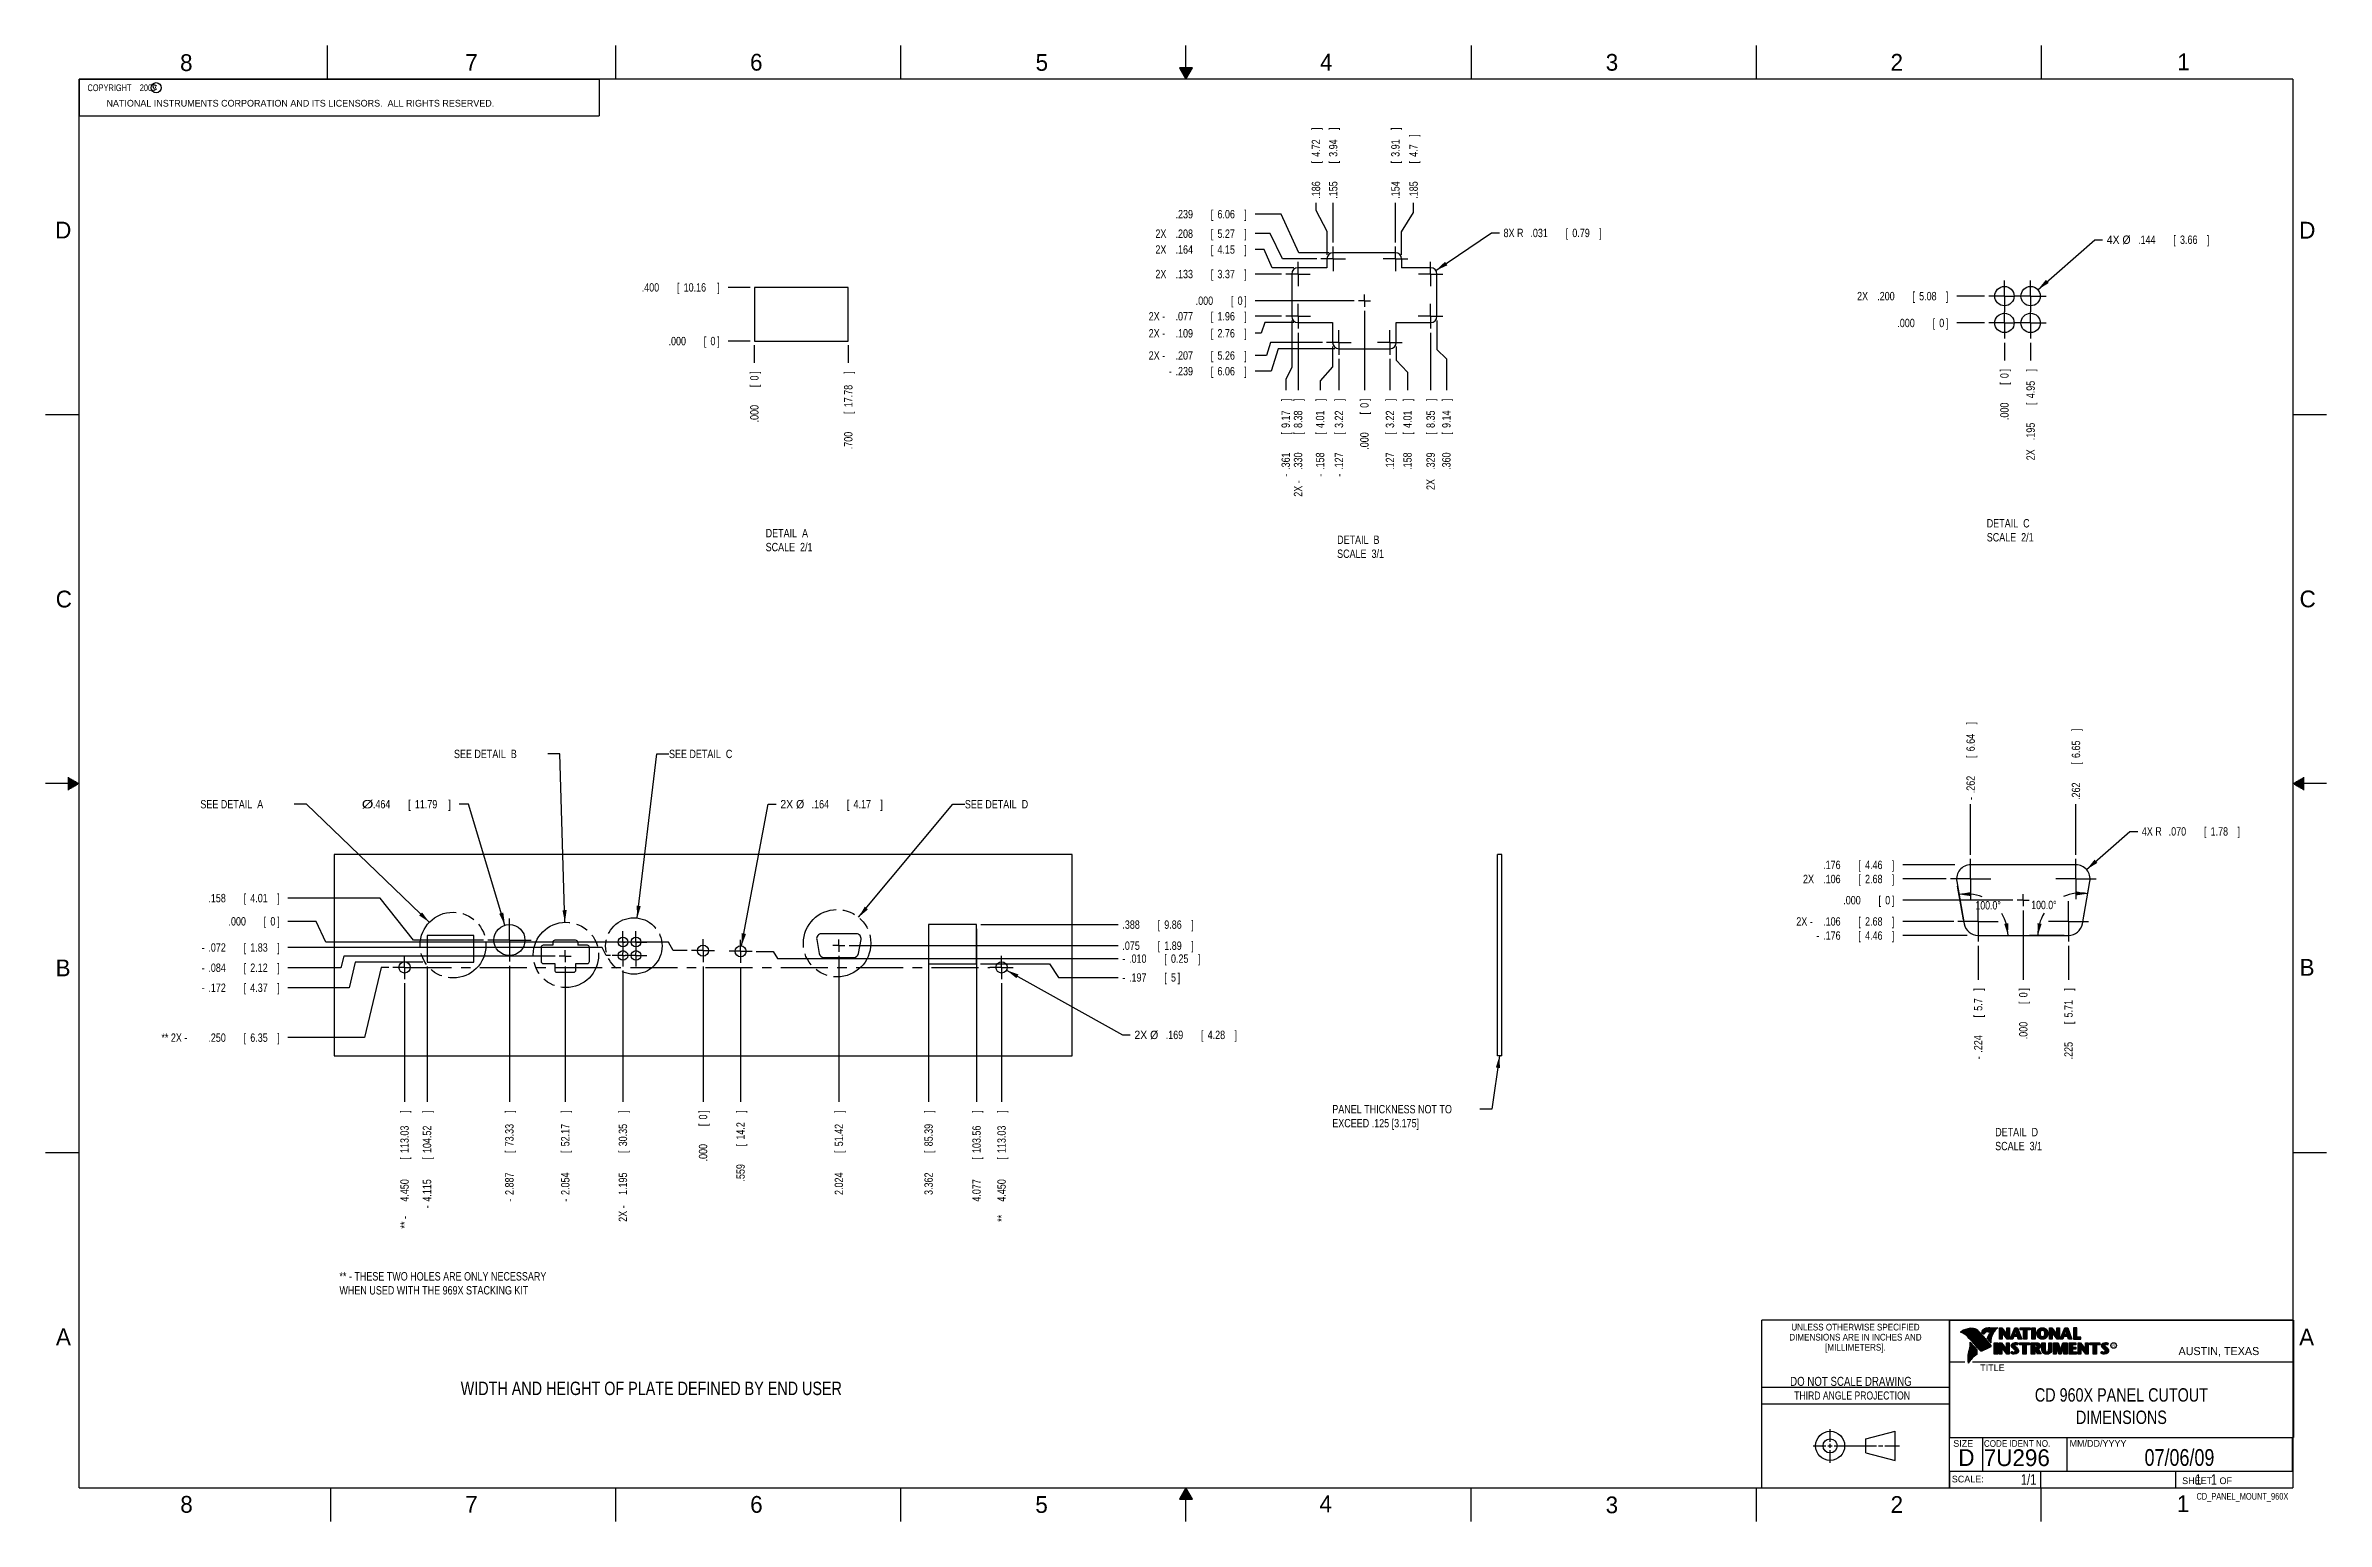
# Model space of a CAD drawing. Header units: inches. Extents: x 0 to 34, y 0 to 22.
import ezdxf
from ezdxf.enums import TextEntityAlignment as Align

# ---------------------------------------------------------------- set-up
doc = ezdxf.new("R2010")
doc.units = ezdxf.units.IN
doc.header["$LTSCALE"] = 1.87
doc.header["$MEASUREMENT"] = 0
doc.linetypes.add('CENTER', pattern=[0.6, 0.375, -0.075, 0.075, -0.075])
doc.linetypes.add('PHANTOM', pattern=[0.8, 0.45, -0.05, 0.1, -0.05, 0.1, -0.05])
doc.layers.get('0').update_dxf_attribs({"linetype": 'CONTINUOUS'})
for name, color, linetype in [('DEFAULT_1', 7, 'CENTER'), ('DEFAULT_3', 7, 'PHANTOM'), ('DETAIL', 7, 'CONTINUOUS'), ('DIMENSIONS', 7, 'CONTINUOUS')]:
    doc.layers.add(name, color=color, linetype=linetype)
doc.styles.get("Standard").update_dxf_attribs({"font": 'txt', "width": 0.8})
doc.dimstyles.new('DIMSTYLE_1', dxfattribs={"dimtxt": 0.125, "dimasz": 0.1875, "dimexe": 0.18, "dimexo": 0.0625, "dimgap": 0.09, "dimtad": 0, "dimtih": 1, "dimtoh": 1, "dimdec": 3, "dimzin": 4, "dimdsep": 46, "dimtxsty": 'STANDARD', "dimblk": '_FILLED', "dimblk1": '_FILLED', "dimblk2": '_FILLED', "dimcen": 0.09, "dimadec": 0, "dimazin": 0, "dimtp": 0.01, "dimtm": 0.01, "dimtfac": 1, "dimtdec": 3, "dimtofl": 0, "dimtmove": 0, "dimatfit": 3, "dimldrblk": '_FILLED', "dimfxl": 1, "dimtolj": 1, "dimtzin": 4, "dimarcsym": 0})
doc.dimstyles.new('DIMSTYLE_2', dxfattribs={"dimtxt": 0.125, "dimasz": 0.1875, "dimexe": 0.18, "dimexo": 0.0625, "dimgap": 0.09, "dimtad": 0, "dimtih": 1, "dimtoh": 1, "dimdec": 1, "dimlfac": 0.333333, "dimzin": 4, "dimdsep": 46, "dimtxsty": 'STANDARD', "dimblk": '_FILLED', "dimblk1": '_FILLED', "dimblk2": '_FILLED', "dimcen": 0.09, "dimadec": 0, "dimazin": 0, "dimtp": 0.5, "dimtm": 0.5, "dimtfac": 1, "dimtdec": 1, "dimtofl": 0, "dimtmove": 0, "dimatfit": 3, "dimldrblk": '_FILLED', "dimfxl": 1, "dimtolj": 1, "dimtzin": 4, "dimarcsym": 0})
doc.dimstyles.new('DIMSTYLE_3', dxfattribs={"dimtxt": 0.125, "dimasz": 0.1875, "dimexe": 0.18, "dimexo": 0.0625, "dimgap": 0.09, "dimtad": 0, "dimtih": 1, "dimtoh": 1, "dimdec": 3, "dimzin": 4, "dimdsep": 46, "dimtxsty": 'STANDARD', "dimblk": '_FILLED', "dimblk1": '_FILLED', "dimblk2": '_FILLED', "dimcen": 0.09, "dimadec": 0, "dimazin": 0, "dimtp": 0.01, "dimtm": 0.01, "dimtfac": 1, "dimtdec": 3, "dimtofl": 0, "dimtmove": 0, "dimatfit": 3, "dimldrblk": '_FILLED', "dimfxl": 1, "dimtolj": 1, "dimtzin": 4, "dimarcsym": 0})
doc.dimstyles.new('DIMSTYLE_4', dxfattribs={"dimtxt": 0.125, "dimasz": 0.1875, "dimexe": 0.18, "dimexo": 0.0625, "dimgap": 0.09, "dimtad": 0, "dimtih": 1, "dimtoh": 1, "dimdec": 3, "dimlfac": 0.5, "dimzin": 4, "dimdsep": 46, "dimtxsty": 'STANDARD', "dimblk": '_FILLED', "dimblk1": '_FILLED', "dimblk2": '_FILLED', "dimcen": 0.09, "dimadec": 0, "dimazin": 0, "dimtp": 0.01, "dimtm": 0.01, "dimtfac": 1, "dimtdec": 3, "dimtofl": 0, "dimtmove": 0, "dimatfit": 3, "dimldrblk": '_FILLED', "dimfxl": 1, "dimtolj": 1, "dimtzin": 4, "dimarcsym": 0})
doc.dimstyles.new('DIMSTYLE_5', dxfattribs={"dimtxt": 0.125, "dimasz": 0.1875, "dimexe": 0.18, "dimexo": 0.0625, "dimgap": 0.09, "dimtad": 0, "dimtih": 1, "dimtoh": 1, "dimdec": 3, "dimlfac": 0.5, "dimzin": 4, "dimdsep": 46, "dimtxsty": 'STANDARD', "dimblk": '_FILLED', "dimblk1": '_FILLED', "dimblk2": '_FILLED', "dimcen": 0.09, "dimadec": 0, "dimazin": 0, "dimtp": 0.01, "dimtm": 0.01, "dimtfac": 1, "dimtdec": 3, "dimtofl": 0, "dimtmove": 0, "dimatfit": 3, "dimldrblk": '_FILLED', "dimfxl": 1, "dimtolj": 1, "dimtzin": 4, "dimarcsym": 0})
doc.dimstyles.new('DIMSTYLE_6', dxfattribs={"dimtxt": 0.125, "dimasz": 0.1875, "dimexe": 0.18, "dimexo": 0.0625, "dimgap": 0.09, "dimtad": 0, "dimtih": 1, "dimtoh": 1, "dimdec": 3, "dimlfac": 0.333333, "dimzin": 4, "dimdsep": 46, "dimtxsty": 'STANDARD', "dimblk": '_FILLED', "dimblk1": '_FILLED', "dimblk2": '_FILLED', "dimcen": 0.09, "dimadec": 0, "dimazin": 0, "dimtp": 0.01, "dimtm": 0.01, "dimtfac": 1, "dimtdec": 3, "dimtofl": 0, "dimtmove": 0, "dimatfit": 3, "dimldrblk": '_FILLED', "dimfxl": 1, "dimtolj": 1, "dimtzin": 4, "dimarcsym": 0})
doc.dimstyles.new('DIMSTYLE_7', dxfattribs={"dimtxt": 0.125, "dimasz": 0.1875, "dimexe": 0.18, "dimexo": 0.0625, "dimgap": 0.09, "dimtad": 0, "dimtih": 1, "dimtoh": 1, "dimdec": 3, "dimlfac": 0.333333, "dimzin": 4, "dimdsep": 46, "dimtxsty": 'STANDARD', "dimblk": '_FILLED', "dimblk1": '_FILLED', "dimblk2": '_FILLED', "dimcen": 0.09, "dimadec": 0, "dimazin": 0, "dimtp": 0.01, "dimtm": 0.01, "dimtfac": 1, "dimtdec": 3, "dimtofl": 0, "dimtmove": 0, "dimatfit": 3, "dimldrblk": '_FILLED', "dimfxl": 1, "dimtolj": 1, "dimtzin": 4, "dimarcsym": 0})

msp = doc.modelspace()

# ---------------------------------------------------------------- texts
at = {"color": 2, "linetype": 'CONTINUOUS'}
for s, height, p in [('8', 0.25, (2.0046, 21.6213)), ('7', 0.25, (6.2556, 21.6243)), ('6', 0.25, (10.5012, 21.6272)), ('5', 0.25, (14.7577, 21.6247)), ('4', 0.25, (18.9977, 21.6277)), ('3', 0.25, (23.257, 21.6259)), ('2', 0.25, (27.5025, 21.6262)), ('1', 0.25, (31.7781, 21.6326)), ('NATIONAL INSTRUMENTS CORPORATION AND ITS LICENSORS.  ALL RIGHTS RESERVED.', 0.1, (0.9071, 21.0911)), ('c', 0.1, (1.599, 21.3388)), ('D', 0.25, (0.1424, 19.125)), ('D', 0.25, (33.5947, 19.1236)), ('C', 0.25, (0.1508, 13.6246)), ('C', 0.25, (33.6004, 13.6267)), ('B', 0.25, (0.1484, 8.1257)), ('B', 0.25, (33.6006, 8.1345)), ('A', 0.25, (0.1541, 2.6261)), ('A', 0.25, (33.5939, 2.6228)), ('R', 0.042, (30.8076, 2.5994)), ('AUSTIN, TEXAS', 0.12, (31.7957, 2.479)), ('TITLE', 0.1, (28.8397, 2.2397)), ('SIZE', 0.1, (28.4379, 1.1118)), ('MM/DD/YYYY', 0.1, (30.1721, 1.1121)), ('SCALE:', 0.1, (28.4164, 0.5806)), ('8', 0.25, (2.0074, 0.1291)), ('7', 0.25, (6.2553, 0.1287)), ('6', 0.25, (10.5033, 0.1284)), ('5', 0.25, (14.754, 0.1262)), ('4', 0.25, (18.9884, 0.1369)), ('3', 0.25, (23.2555, 0.121)), ('2', 0.25, (27.5035, 0.1263)), ('1', 0.25, (31.7706, 0.139)), ('SHEET   OF', 0.1, (31.8499, 0.5557))]:
    msp.add_text(s, height=height, dxfattribs=at).set_placement(p)
for s, height, width, p in [('DIMENSIONS ARE IN INCHES AND', 0.1, 0.9, (26.9799, 2.6959)), ('UNLESS OTHERWISE SPECIFIED', 0.1, 0.9, (26.9799, 2.8459)), ('[MILLIMETERS].', 0.1, 0.9, (26.9799, 2.5459)), ('THIRD ANGLE PROJECTION', 0.12, 0.8, (26.9296, 1.8168))]:
    msp.add_text(s, height=height, dxfattribs=dict(at, width=width)).set_placement(p, align=Align.CENTER)
at = {"color": 7, "linetype": 'CONTINUOUS', "width": 0.8}
for s, height, p in [('DO NOT SCALE DRAWING', 0.135, (26.9127, 2.0199)), ('07/06/09', 0.25, (31.81, 0.828))]:
    msp.add_text(s, height=height, dxfattribs=at).set_placement(p, align=Align.CENTER)
at = {"color": 7, "linetype": 'CONTINUOUS'}
for s, p in [('D  ', (28.5128, 0.8264)), ('7U296', (28.8928, 0.8245))]:
    msp.add_text(s, height=0.25, dxfattribs=at).set_placement(p)
at = {"color": 2, "linetype": 'CONTINUOUS', "width": 0.9}
msp.add_text('CODE IDENT NO.', height=0.1, dxfattribs=at).set_placement((28.8949, 1.1115))
at = {"color": 7, "linetype": 'CONTINUOUS', "width": 0.8}
msp.add_text('1/1', height=0.15625, dxfattribs=at).set_placement((29.677, 0.5469), align=Align.RIGHT)
at = {"color": 2, "linetype": 'CONTINUOUS', "width": 0.8}
msp.add_text('CD_PANEL_MOUNT_960X', height=0.1, dxfattribs=at).set_placement((33.4328, 0.3236), align=Align.RIGHT)
at = {"color": 2, "linetype": 'CONTINUOUS', "insert": (0.5625, 21.4219), "char_height": 0.1, "width": 1.52, "attachment_point": 1}
msp.add_mtext('  COPYRIGHT    2009', dxfattribs=at)
at = {"color": 7, "linetype": 'CONTINUOUS'}
for s, insert, char_height, width, attachment_point in [('CD 960X PANEL CUTOUT\\PDIMENSIONS', (30.9443, 1.9853), 0.2, 3.2, 2), ('     1   1', (31.8125, 0.7031), 0.15625, 1.25, 1)]:
    msp.add_mtext(s, dxfattribs=dict(at, insert=insert, char_height=char_height, width=width, attachment_point=attachment_point))
at = {"layer": 'DETAIL', "color": 2, "linetype": 'CONTINUOUS', "width": 0.8}
msp.add_text('WIDTH AND HEIGHT OF PLATE DEFINED BY END USER', height=0.2, dxfattribs=at).set_placement((6.1882, 1.883))
at = {"layer": 'DETAIL', "color": 2, "linetype": 'CONTINUOUS', "char_height": 0.125, "attachment_point": 1}
for s, insert, width in [('DETAIL  A\\PSCALE  2/1', (10.7339, 14.7953), 1), ('DETAIL  B\\PSCALE  3/1', (19.2528, 14.6961), 1), ('DETAIL  C\\PSCALE  2/1', (28.9371, 14.9418), 1), ('SEE DETAIL  B', (6.0875, 11.5037), 1.4), ('SEE DETAIL  C', (9.2929, 11.5037), 1.4), ('SEE DETAIL  A', (2.3071, 10.7537), 1.4), ('SEE DETAIL  D', (13.7033, 10.7537), 1.4), ('PANEL THICKNESS NOT TO\\PEXCEED .125 [3.175]', (19.1811, 6.2074), 2.2), ('DETAIL  D\\PSCALE  3/1', (29.0628, 5.866), 1), ('** - THESE TWO HOLES ARE ONLY NECESSARY \\PWHEN USED WITH THE 969X STACKING KIT', (4.3803, 3.7158), 4)]:
    msp.add_mtext(s, dxfattribs=dict(at, insert=insert, width=width))

# ---------------------------------------------------------------- blocks, each defined once
blk = doc.blocks.new('*D0')
at = {"layer": 'DIMENSIONS', "color": 2, "linetype": 'CONTINUOUS'}
for p, q in [((4.985, 9.292), (3.613, 9.292)), ((5.485, 8.666), (4.985, 9.292)), ((6.529, 8.666), (5.485, 8.666))]:
    blk.add_line(p, q, dxfattribs=at)
at = {"layer": 'DIMENSIONS', "color": 2, "linetype": 'CONTINUOUS', "width": 0.8}
for s, p in [('.158', (2.426, 9.229)), ('[', (2.951, 9.229)), ('4.01', (3.051, 9.229)), (']', (3.451, 9.229))]:
    blk.add_text(s, height=0.125, dxfattribs=at).set_placement(p)
blk = doc.blocks.new('_FILLED')
at = {"color": 0, "linetype": 'BYBLOCK'}
blk.add_solid([(0, 0), (-1, 0.17), (-1, -0.17)], dxfattribs=at)
blk = doc.blocks.new('*D1')
at = {"layer": 'DIMENSIONS', "color": 2, "linetype": 'CONTINUOUS'}
for p, q in [((4.031, 8.945), (3.613, 8.945)), ((4.176, 8.633), (4.031, 8.945)), ((9.284, 8.634), (4.176, 8.633)), ((9.353, 8.508), (9.284, 8.634)), ((9.566, 8.508), (9.353, 8.508))]:
    blk.add_line(p, q, dxfattribs=at)
at = {"layer": 'DIMENSIONS', "color": 2, "linetype": 'CONTINUOUS', "width": 0.8}
for s, p in [('.000', (2.726, 8.883)), ('[', (3.251, 8.883)), ('0', (3.351, 8.883)), (']', (3.451, 8.883))]:
    blk.add_text(s, height=0.125, dxfattribs=at).set_placement(p)
blk = doc.blocks.new('*D2')
at = {"layer": 'DIMENSIONS', "color": 2, "linetype": 'CONTINUOUS'}
for p, q in [((4.616, 8.336), (4.524, 7.955)), ((5.623, 8.336), (4.616, 8.336)), ((4.524, 7.955), (3.613, 7.955))]:
    blk.add_line(p, q, dxfattribs=at)
at = {"layer": 'DIMENSIONS', "color": 2, "linetype": 'CONTINUOUS', "width": 0.8}
for s, p in [('-', (2.326, 7.893)), ('.172', (2.426, 7.893)), ('[', (2.951, 7.893)), ('4.37', (3.051, 7.893)), (']', (3.451, 7.893))]:
    blk.add_text(s, height=0.125, dxfattribs=at).set_placement(p)
blk = doc.blocks.new('*D3')
at = {"layer": 'DIMENSIONS', "color": 2, "linetype": 'CONTINUOUS'}
for p, q in [((5.001, 8.258), (4.752, 7.212)), ((5.114, 8.258), (5.001, 8.258)), ((4.752, 7.212), (3.613, 7.212))]:
    blk.add_line(p, q, dxfattribs=at)
at = {"layer": 'DIMENSIONS', "color": 2, "linetype": 'CONTINUOUS', "width": 0.8}
for s, p in [('** 2X -', (1.726, 7.149)), ('.250', (2.426, 7.149)), ('[', (2.951, 7.149)), ('6.35', (3.051, 7.149)), (']', (3.451, 7.149))]:
    blk.add_text(s, height=0.125, dxfattribs=at).set_placement(p)
blk = doc.blocks.new('*D4')
at = {"layer": 'DIMENSIONS', "color": 2, "linetype": 'CONTINUOUS'}
blk.add_line((10.36, 8.264), (10.36, 6.254), dxfattribs=at)
at = {"layer": 'DIMENSIONS', "color": 2, "linetype": 'CONTINUOUS', "width": 0.8}
for s, p in [(']', (10.422, 6.091)), ('14.2', (10.422, 5.691)), ('[', (10.422, 5.591)), ('.559', (10.422, 5.066))]:
    blk.add_text(s, height=0.125, rotation=90, dxfattribs=at).set_placement(p)
blk = doc.blocks.new('*D5')
at = {"layer": 'DIMENSIONS', "color": 2, "linetype": 'CONTINUOUS'}
blk.add_line((9.801, 8.274), (9.801, 6.254), dxfattribs=at)
at = {"layer": 'DIMENSIONS', "color": 2, "linetype": 'CONTINUOUS', "width": 0.8}
for s, p in [(']', (9.863, 6.091)), ('[', (9.863, 5.891)), ('0', (9.863, 5.991)), ('.000', (9.863, 5.366))]:
    blk.add_text(s, height=0.125, rotation=90, dxfattribs=at).set_placement(p)
blk = doc.blocks.new('*D6')
at = {"layer": 'DIMENSIONS', "color": 2, "linetype": 'CONTINUOUS'}
blk.add_line((8.606, 8.212), (8.606, 6.254), dxfattribs=at)
at = {"layer": 'DIMENSIONS', "color": 2, "linetype": 'CONTINUOUS', "width": 0.8}
for s, p in [(']', (8.668, 6.091)), ('30.35', (8.668, 5.591)), ('[', (8.668, 5.491)), ('1.195', (8.668, 4.866)), ('2X -', (8.668, 4.466))]:
    blk.add_text(s, height=0.125, rotation=90, dxfattribs=at).set_placement(p)
blk = doc.blocks.new('*D7')
at = {"layer": 'DIMENSIONS', "color": 2, "linetype": 'CONTINUOUS'}
blk.add_line((6.914, 8.282), (6.914, 6.254), dxfattribs=at)
at = {"layer": 'DIMENSIONS', "color": 2, "linetype": 'CONTINUOUS', "width": 0.8}
for s, p in [(']', (6.976, 6.091)), ('73.33', (6.976, 5.591)), ('[', (6.976, 5.491)), ('2.887', (6.976, 4.866)), ('-', (6.976, 4.766))]:
    blk.add_text(s, height=0.125, rotation=90, dxfattribs=at).set_placement(p)
blk = doc.blocks.new('*D8')
at = {"layer": 'DIMENSIONS', "color": 2, "linetype": 'CONTINUOUS'}
blk.add_line((5.686, 8.274), (5.686, 6.254), dxfattribs=at)
at = {"layer": 'DIMENSIONS', "color": 2, "linetype": 'CONTINUOUS', "width": 0.8}
for s, p in [(']', (5.748, 6.091)), ('104.52', (5.748, 5.491)), ('[', (5.748, 5.391)), ('4.115', (5.748, 4.766)), ('-', (5.748, 4.666))]:
    blk.add_text(s, height=0.125, rotation=90, dxfattribs=at).set_placement(p)
blk = doc.blocks.new('*D9')
at = {"layer": 'DIMENSIONS', "color": 2, "linetype": 'CONTINUOUS'}
blk.add_line((5.351, 8.021), (5.351, 6.254), dxfattribs=at)
at = {"layer": 'DIMENSIONS', "color": 2, "linetype": 'CONTINUOUS', "width": 0.8}
for s, p in [(']', (5.413, 6.091)), ('113.03', (5.413, 5.491)), ('[', (5.413, 5.391)), ('4.450', (5.413, 4.766)), ('** -', (5.413, 4.366))]:
    blk.add_text(s, height=0.125, rotation=90, dxfattribs=at).set_placement(p)
blk = doc.blocks.new('*D10')
at = {"layer": 'DIMENSIONS', "color": 2, "linetype": 'CONTINUOUS'}
blk.add_line((13.163, 8.834), (13.163, 6.254), dxfattribs=at)
at = {"layer": 'DIMENSIONS', "color": 2, "linetype": 'CONTINUOUS', "width": 0.8}
for s, p in [(']', (13.225, 6.091)), ('85.39', (13.225, 5.591)), ('[', (13.225, 5.491)), ('3.362', (13.225, 4.866))]:
    blk.add_text(s, height=0.125, rotation=90, dxfattribs=at).set_placement(p)
blk = doc.blocks.new('*D11')
at = {"layer": 'DIMENSIONS', "color": 2, "linetype": 'CONTINUOUS'}
blk.add_line((13.878, 8.834), (13.878, 6.254), dxfattribs=at)
at = {"layer": 'DIMENSIONS', "color": 2, "linetype": 'CONTINUOUS', "width": 0.8}
for s, p in [(']', (13.94, 6.091)), ('103.56', (13.94, 5.491)), ('[', (13.94, 5.391)), ('4.077', (13.94, 4.766))]:
    blk.add_text(s, height=0.125, rotation=90, dxfattribs=at).set_placement(p)
blk = doc.blocks.new('*D12')
at = {"layer": 'DIMENSIONS', "color": 2, "linetype": 'CONTINUOUS'}
blk.add_line((14.251, 8.021), (14.251, 6.254), dxfattribs=at)
at = {"layer": 'DIMENSIONS', "color": 2, "linetype": 'CONTINUOUS', "width": 0.8}
for s, p in [(']', (14.313, 6.091)), ('113.03', (14.313, 5.491)), ('[', (14.313, 5.391)), ('4.450', (14.313, 4.766)), ('** ', (14.313, 4.466))]:
    blk.add_text(s, height=0.125, rotation=90, dxfattribs=at).set_placement(p)
blk = doc.blocks.new('*D13')
at = {"layer": 'DIMENSIONS', "color": 2, "linetype": 'CONTINUOUS'}
for p, q in [((13.936, 8.311), (14.966, 8.311)), ((14.966, 8.311), (15.099, 8.108)), ((15.099, 8.108), (15.988, 8.108))]:
    blk.add_line(p, q, dxfattribs=at)
at = {"layer": 'DIMENSIONS', "color": 2, "linetype": 'CONTINUOUS', "width": 0.8}
for s, p in [('.197', (16.151, 8.046)), ('[', (16.676, 8.046)), ('5', (16.776, 8.046)), (']', (16.876, 8.046)), ('-', (16.051, 8.046))]:
    blk.add_text(s, height=0.125, dxfattribs=at).set_placement(p)
blk = doc.blocks.new('*D14')
at = {"layer": 'DIMENSIONS', "color": 2, "linetype": 'CONTINUOUS'}
blk.add_line((13.94, 8.896), (15.988, 8.896), dxfattribs=at)
at = {"layer": 'DIMENSIONS', "color": 2, "linetype": 'CONTINUOUS', "width": 0.8}
for s, p in [('.388', (16.051, 8.834)), ('[', (16.576, 8.834)), ('9.86', (16.676, 8.834)), (']', (17.076, 8.834))]:
    blk.add_text(s, height=0.125, dxfattribs=at).set_placement(p)
blk = doc.blocks.new('*D15')
at = {"layer": 'DIMENSIONS', "color": 2, "linetype": 'CONTINUOUS'}
for p, q in [((28.591, 8.969), (28.502, 9.47)), ((28.871, 8.734), (29.379, 8.734))]:
    blk.add_line(p, q, dxfattribs=at)
for start, end in [(67.697, 100), (0, 31.5716)]:
    blk.add_arc((28.632, 8.734), 0.622, start, end, dxfattribs=at)
for points in [[(28.703, 9.383), (28.524, 9.347), (28.705, 9.321)], [(29.198, 8.907), (29.254, 8.734), (29.259, 8.916)]]:
    blk.add_solid(points, dxfattribs=at)
at = {"layer": 'DIMENSIONS', "color": 2, "linetype": 'CONTINUOUS', "width": 0.777778}
blk.add_text('100.0%%d', height=0.125, dxfattribs=at).set_placement((28.769, 9.122))
blk = doc.blocks.new('*D16')
at = {"layer": 'DIMENSIONS', "color": 2, "linetype": 'CONTINUOUS'}
for p, q in [((30.373, 8.969), (30.463, 9.48)), ((30.093, 8.734), (29.574, 8.734))]:
    blk.add_line(p, q, dxfattribs=at)
for start, end in [(80, 113.2938), (148.4458, 180)]:
    blk.add_arc((30.331, 8.734), 0.633, start, end, dxfattribs=at)
for points in [[(30.26, 9.331), (30.441, 9.357), (30.262, 9.394)], [(29.693, 8.916), (29.699, 8.734), (29.755, 8.907)]]:
    blk.add_solid(points, dxfattribs=at)
at = {"layer": 'DIMENSIONS', "color": 2, "linetype": 'CONTINUOUS', "width": 0.777778}
blk.add_text('100.0%%d', height=0.125, dxfattribs=at).set_placement((29.601, 9.127))
blk = doc.blocks.new('*D17')
at = {"layer": 'DIMENSIONS', "color": 2, "linetype": 'CONTINUOUS'}
for p, q in [((10.375, 8.579), (10.773, 10.691)), ((10.773, 10.691), (10.89, 10.691))]:
    blk.add_line(p, q, dxfattribs=at)
at = {"layer": 'DIMENSIONS', "color": 2, "linetype": 'CONTINUOUS', "xscale": 0.1875, "yscale": 0.1875, "zscale": 0.1875, "rotation": 259.340593}
blk.add_blockref('_FILLED', (10.375, 8.579), dxfattribs=at)
at = {"layer": 'DIMENSIONS', "color": 2, "linetype": 'CONTINUOUS'}
for s, width, p in [('2X %%c', 0.933333, (10.953, 10.629)), ('.164', 0.8, (11.419, 10.629)), ('[', 0.8, (11.944, 10.629)), ('4.17', 0.8, (12.044, 10.629)), (']', 0.8, (12.444, 10.629))]:
    blk.add_text(s, height=0.125, dxfattribs=dict(at, width=width)).set_placement(p)
blk = doc.blocks.new('*D18')
at = {"layer": 'DIMENSIONS', "color": 2, "linetype": 'CONTINUOUS'}
for p, q in [((6.302, 10.691), (6.167, 10.691)), ((6.847, 8.888), (6.302, 10.691))]:
    blk.add_line(p, q, dxfattribs=at)
at = {"layer": 'DIMENSIONS', "color": 2, "linetype": 'CONTINUOUS', "xscale": 0.1875, "yscale": 0.1875, "zscale": 0.1875, "rotation": 286.802849}
blk.add_blockref('_FILLED', (6.847, 8.888), dxfattribs=at)
at = {"layer": 'DIMENSIONS', "color": 2, "linetype": 'CONTINUOUS'}
for s, width, p in [('%%c', 1.333333, (4.713, 10.629)), ('.464', 0.8, (4.879, 10.629)), ('[', 0.8, (5.404, 10.629)), ('11.79', 0.8, (5.504, 10.629)), (']', 0.8, (6.004, 10.629))]:
    blk.add_text(s, height=0.125, dxfattribs=dict(at, width=width)).set_placement(p)
blk = doc.blocks.new('*D19')
at = {"layer": 'DIMENSIONS', "color": 2, "linetype": 'CONTINUOUS'}
for p, q in [((14.324, 8.217), (16.051, 7.252)), ((16.051, 7.252), (16.168, 7.252))]:
    blk.add_line(p, q, dxfattribs=at)
at = {"layer": 'DIMENSIONS', "color": 2, "linetype": 'CONTINUOUS', "xscale": 0.1875, "yscale": 0.1875, "zscale": 0.1875, "rotation": 150.805701}
blk.add_blockref('_FILLED', (14.324, 8.217), dxfattribs=at)
at = {"layer": 'DIMENSIONS', "color": 2, "linetype": 'CONTINUOUS'}
for s, width, p in [('2X %%c', 0.933333, (16.231, 7.19)), ('.169', 0.8, (16.698, 7.19)), ('[', 0.8, (17.223, 7.19)), ('4.28', 0.8, (17.323, 7.19)), (']', 0.8, (17.723, 7.19))]:
    blk.add_text(s, height=0.125, dxfattribs=dict(at, width=width)).set_placement(p)
blk = doc.blocks.new('*D20')
at = {"layer": 'DIMENSIONS', "color": 2, "linetype": 'CONTINUOUS'}
for p, q in [((10.594, 8.498), (10.845, 8.498)), ((10.845, 8.498), (10.908, 8.39)), ((10.908, 8.39), (15.988, 8.39))]:
    blk.add_line(p, q, dxfattribs=at)
at = {"layer": 'DIMENSIONS', "color": 2, "linetype": 'CONTINUOUS', "width": 0.8}
for s, p in [('-', (16.051, 8.327)), ('.010', (16.151, 8.327)), ('[', (16.676, 8.327)), ('0.25', (16.776, 8.327)), (']', (17.176, 8.327))]:
    blk.add_text(s, height=0.125, dxfattribs=at).set_placement(p)
blk = doc.blocks.new('*D21')
at = {"layer": 'DIMENSIONS', "color": 2, "linetype": 'CONTINUOUS'}
blk.add_line((11.965, 17.533), (11.965, 17.271), dxfattribs=at)
at = {"layer": 'DIMENSIONS', "color": 2, "linetype": 'CONTINUOUS', "width": 0.8}
for s, p in [(']', (12.028, 17.108)), ('17.78', (12.028, 16.608)), ('[', (12.028, 16.508)), ('.700', (12.028, 15.983))]:
    blk.add_text(s, height=0.125, rotation=90, dxfattribs=at).set_placement(p)
blk = doc.blocks.new('*D22')
at = {"layer": 'DIMENSIONS', "color": 2, "linetype": 'CONTINUOUS'}
blk.add_line((10.503, 18.395), (10.173, 18.395), dxfattribs=at)
at = {"layer": 'DIMENSIONS', "color": 2, "linetype": 'CONTINUOUS', "width": 0.8}
for s, p in [('.400', (8.886, 18.333)), ('[', (9.411, 18.333)), ('10.16', (9.511, 18.333)), (']', (10.011, 18.333))]:
    blk.add_text(s, height=0.125, dxfattribs=at).set_placement(p)
blk = doc.blocks.new('*D23')
at = {"layer": 'DIMENSIONS', "color": 2, "linetype": 'CONTINUOUS'}
blk.add_line((10.565, 17.533), (10.565, 17.271), dxfattribs=at)
at = {"layer": 'DIMENSIONS', "color": 2, "linetype": 'CONTINUOUS', "width": 0.8}
for s, p in [(']', (10.628, 17.108)), ('0', (10.628, 17.008)), ('[', (10.628, 16.908)), ('.000', (10.628, 16.383))]:
    blk.add_text(s, height=0.125, rotation=90, dxfattribs=at).set_placement(p)
blk = doc.blocks.new('*D24')
at = {"layer": 'DIMENSIONS', "color": 2, "linetype": 'CONTINUOUS'}
blk.add_line((10.503, 17.595), (10.173, 17.595), dxfattribs=at)
at = {"layer": 'DIMENSIONS', "color": 2, "linetype": 'CONTINUOUS', "width": 0.8}
for s, p in [('.000', (9.286, 17.533)), ('[', (9.811, 17.533)), ('0', (9.911, 17.533)), (']', (10.011, 17.533))]:
    blk.add_text(s, height=0.125, dxfattribs=at).set_placement(p)
blk = doc.blocks.new('*D25')
at = {"layer": 'DIMENSIONS', "color": 2, "linetype": 'CONTINUOUS'}
blk.add_line((29.591, 17.569), (29.591, 17.306), dxfattribs=at)
at = {"layer": 'DIMENSIONS', "color": 2, "linetype": 'CONTINUOUS', "width": 0.8}
for s, p in [(']', (29.653, 17.143)), ('[', (29.653, 16.643)), ('4.95', (29.653, 16.743)), ('.195', (29.653, 16.118)), ('2X ', (29.653, 15.818))]:
    blk.add_text(s, height=0.125, rotation=90, dxfattribs=at).set_placement(p)
blk = doc.blocks.new('*D26')
at = {"layer": 'DIMENSIONS', "color": 2, "linetype": 'CONTINUOUS'}
blk.add_line((28.904, 18.266), (28.492, 18.266), dxfattribs=at)
at = {"layer": 'DIMENSIONS', "color": 2, "linetype": 'CONTINUOUS', "width": 0.8}
for s, p in [('2X ', (27.004, 18.203)), ('.200', (27.304, 18.203)), ('[', (27.829, 18.203)), ('5.08', (27.929, 18.203)), (']', (28.329, 18.203))]:
    blk.add_text(s, height=0.125, dxfattribs=at).set_placement(p)
blk = doc.blocks.new('*D27')
at = {"layer": 'DIMENSIONS', "color": 2, "linetype": 'CONTINUOUS'}
blk.add_line((28.904, 17.866), (28.492, 17.866), dxfattribs=at)
at = {"layer": 'DIMENSIONS', "color": 2, "linetype": 'CONTINUOUS', "width": 0.8}
for s, p in [('.000', (27.604, 17.803)), ('[', (28.129, 17.803)), ('0', (28.229, 17.803)), (']', (28.329, 17.803))]:
    blk.add_text(s, height=0.125, dxfattribs=at).set_placement(p)
blk = doc.blocks.new('*D28')
at = {"layer": 'DIMENSIONS', "color": 2, "linetype": 'CONTINUOUS'}
blk.add_line((29.201, 17.569), (29.201, 17.306), dxfattribs=at)
at = {"layer": 'DIMENSIONS', "color": 2, "linetype": 'CONTINUOUS', "width": 0.8}
for s, p in [(']', (29.263, 17.143)), ('0', (29.263, 17.043)), ('[', (29.263, 16.943)), ('.000', (29.263, 16.418))]:
    blk.add_text(s, height=0.125, rotation=90, dxfattribs=at).set_placement(p)
blk = doc.blocks.new('*D29')
at = {"layer": 'DIMENSIONS', "color": 2, "linetype": 'CONTINUOUS'}
for p, q in [((29.699, 18.361), (30.546, 19.107)), ((30.546, 19.107), (30.664, 19.107))]:
    blk.add_line(p, q, dxfattribs=at)
at = {"layer": 'DIMENSIONS', "color": 2, "linetype": 'CONTINUOUS', "xscale": 0.1875, "yscale": 0.1875, "zscale": 0.1875, "rotation": 221.368511}
blk.add_blockref('_FILLED', (29.699, 18.361), dxfattribs=at)
at = {"layer": 'DIMENSIONS', "color": 2, "linetype": 'CONTINUOUS'}
for s, width, p in [('4X %%c', 0.933333, (30.726, 19.044)), ('.144', 0.8, (31.193, 19.044)), ('[', 0.8, (31.718, 19.044)), ('3.66', 0.8, (31.818, 19.044)), (']', 0.8, (32.218, 19.044))]:
    blk.add_text(s, height=0.125, dxfattribs=dict(at, width=width)).set_placement(p)
blk = doc.blocks.new('*D30')
at = {"layer": 'DIMENSIONS', "color": 2, "linetype": 'CONTINUOUS'}
for p, q in [((20.724, 18.647), (21.554, 19.207)), ((21.554, 19.207), (21.672, 19.207))]:
    blk.add_line(p, q, dxfattribs=at)
at = {"layer": 'DIMENSIONS', "color": 2, "linetype": 'CONTINUOUS', "xscale": 0.1875, "yscale": 0.1875, "zscale": 0.1875, "rotation": 214.025397}
blk.add_blockref('_FILLED', (20.724, 18.647), dxfattribs=at)
at = {"layer": 'DIMENSIONS', "color": 2, "linetype": 'CONTINUOUS', "width": 0.8}
for s, p in [('8X R', (21.734, 19.145)), ('.031', (22.134, 19.145)), ('[', (22.659, 19.145)), ('0.79', (22.759, 19.145)), (']', (23.159, 19.145))]:
    blk.add_text(s, height=0.125, dxfattribs=at).set_placement(p)
blk = doc.blocks.new('*D31')
at = {"layer": 'DIMENSIONS', "color": 2, "linetype": 'CONTINUOUS'}
for p, q in [((30.424, 9.716), (31.069, 10.285)), ((31.069, 10.285), (31.187, 10.285))]:
    blk.add_line(p, q, dxfattribs=at)
at = {"layer": 'DIMENSIONS', "color": 2, "linetype": 'CONTINUOUS', "xscale": 0.1875, "yscale": 0.1875, "zscale": 0.1875, "rotation": 221.444491}
blk.add_blockref('_FILLED', (30.424, 9.716), dxfattribs=at)
at = {"layer": 'DIMENSIONS', "color": 2, "linetype": 'CONTINUOUS', "width": 0.8}
for s, p in [('4X R', (31.249, 10.223)), ('.070', (31.649, 10.223)), ('[', (32.174, 10.223)), ('1.78', (32.274, 10.223)), (']', (32.674, 10.223))]:
    blk.add_text(s, height=0.125, dxfattribs=at).set_placement(p)
blk = doc.blocks.new('*D32')
at = {"layer": 'DIMENSIONS', "color": 2, "linetype": 'CONTINUOUS'}
for p, q in [((4.399, 8.253), (3.613, 8.253)), ((4.445, 8.425), (4.399, 8.253)), ((7.594, 8.425), (4.445, 8.425))]:
    blk.add_line(p, q, dxfattribs=at)
at = {"layer": 'DIMENSIONS', "color": 2, "linetype": 'CONTINUOUS', "width": 0.8}
for s, p in [('-', (2.326, 8.191)), ('.084', (2.426, 8.191)), ('[', (2.951, 8.191)), ('2.12', (3.051, 8.191)), (']', (3.451, 8.191))]:
    blk.add_text(s, height=0.125, dxfattribs=at).set_placement(p)
blk = doc.blocks.new('*D33')
at = {"layer": 'DIMENSIONS', "color": 2, "linetype": 'CONTINUOUS'}
for p, q in [((8.299, 8.555), (3.613, 8.555)), ((8.357, 8.436), (8.299, 8.555)), ((8.419, 8.436), (8.357, 8.436))]:
    blk.add_line(p, q, dxfattribs=at)
at = {"layer": 'DIMENSIONS', "color": 2, "linetype": 'CONTINUOUS', "width": 0.8}
for s, p in [('-', (2.326, 8.493)), ('.072', (2.426, 8.493)), ('[', (2.951, 8.493)), ('1.83', (3.051, 8.493)), (']', (3.451, 8.493))]:
    blk.add_text(s, height=0.125, dxfattribs=at).set_placement(p)
blk = doc.blocks.new('*D34')
at = {"layer": 'DIMENSIONS', "color": 2, "linetype": 'CONTINUOUS'}
blk.add_line((7.747, 8.272), (7.747, 6.254), dxfattribs=at)
at = {"layer": 'DIMENSIONS', "color": 2, "linetype": 'CONTINUOUS', "width": 0.8}
for s, p in [(']', (7.809, 6.091)), ('52.17', (7.809, 5.591)), ('[', (7.809, 5.491)), ('2.054', (7.809, 4.866)), ('-', (7.809, 4.766))]:
    blk.add_text(s, height=0.125, rotation=90, dxfattribs=at).set_placement(p)
blk = doc.blocks.new('*D35')
at = {"layer": 'DIMENSIONS', "color": 2, "linetype": 'CONTINUOUS'}
blk.add_line((11.825, 8.43), (11.825, 6.254), dxfattribs=at)
at = {"layer": 'DIMENSIONS', "color": 2, "linetype": 'CONTINUOUS', "width": 0.8}
for s, p in [(']', (11.888, 6.091)), ('51.42', (11.888, 5.591)), ('[', (11.888, 5.491)), ('2.024', (11.888, 4.866))]:
    blk.add_text(s, height=0.125, rotation=90, dxfattribs=at).set_placement(p)
blk = doc.blocks.new('*D36')
at = {"layer": 'DIMENSIONS', "color": 2, "linetype": 'CONTINUOUS'}
blk.add_line((11.978, 8.583), (15.988, 8.583), dxfattribs=at)
at = {"layer": 'DIMENSIONS', "color": 2, "linetype": 'CONTINUOUS', "width": 0.8}
for s, p in [('.075', (16.051, 8.52)), ('[', (16.576, 8.52)), ('1.89', (16.676, 8.52)), (']', (17.076, 8.52))]:
    blk.add_text(s, height=0.125, dxfattribs=at).set_placement(p)
blk = doc.blocks.new('*D37')
at = {"layer": 'DIMENSIONS', "color": 2, "linetype": 'CONTINUOUS'}
blk.add_line((18.424, 17.966), (18.032, 17.966), dxfattribs=at)
at = {"layer": 'DIMENSIONS', "color": 2, "linetype": 'CONTINUOUS', "width": 0.8}
for s, p in [('2X -', (16.444, 17.903)), ('.077', (16.844, 17.903)), ('[', (17.369, 17.903)), ('1.96', (17.469, 17.903)), (']', (17.869, 17.903))]:
    blk.add_text(s, height=0.125, dxfattribs=at).set_placement(p)
blk = doc.blocks.new('*D38')
at = {"layer": 'DIMENSIONS', "color": 2, "linetype": 'CONTINUOUS'}
blk.add_line((19.507, 18.197), (18.032, 18.197), dxfattribs=at)
at = {"layer": 'DIMENSIONS', "color": 2, "linetype": 'CONTINUOUS', "width": 0.8}
for s, p in [('.000', (17.144, 18.135)), ('[', (17.669, 18.135)), ('0', (17.769, 18.135)), (']', (17.869, 18.135))]:
    blk.add_text(s, height=0.125, dxfattribs=at).set_placement(p)
blk = doc.blocks.new('*D39')
at = {"layer": 'DIMENSIONS', "color": 2, "linetype": 'CONTINUOUS'}
for p, q in [((18.122, 17.711), (18.032, 17.711)), ((18.177, 17.872), (18.122, 17.711)), ((18.608, 17.872), (18.177, 17.872))]:
    blk.add_line(p, q, dxfattribs=at)
at = {"layer": 'DIMENSIONS', "color": 2, "linetype": 'CONTINUOUS', "width": 0.8}
for s, p in [('2X -', (16.444, 17.649)), ('.109', (16.844, 17.649)), ('[', (17.369, 17.649)), ('2.76', (17.469, 17.649)), (']', (17.869, 17.649))]:
    blk.add_text(s, height=0.125, dxfattribs=at).set_placement(p)
blk = doc.blocks.new('*D40')
at = {"layer": 'DIMENSIONS', "color": 2, "linetype": 'CONTINUOUS'}
for p, q in [((18.201, 17.38), (18.032, 17.38)), ((18.26, 17.576), (18.201, 17.38)), ((19.033, 17.576), (18.26, 17.576))]:
    blk.add_line(p, q, dxfattribs=at)
at = {"layer": 'DIMENSIONS', "color": 2, "linetype": 'CONTINUOUS', "width": 0.8}
for s, p in [('2X -', (16.444, 17.318)), ('.207', (16.844, 17.318)), ('[', (17.369, 17.318)), ('5.26', (17.469, 17.318)), (']', (17.869, 17.318))]:
    blk.add_text(s, height=0.125, dxfattribs=at).set_placement(p)
blk = doc.blocks.new('*D41')
at = {"layer": 'DIMENSIONS', "color": 2, "linetype": 'CONTINUOUS'}
for p, q in [((18.375, 17.482), (18.271, 17.146)), ((19.217, 17.482), (18.375, 17.482)), ((18.271, 17.146), (18.032, 17.146))]:
    blk.add_line(p, q, dxfattribs=at)
at = {"layer": 'DIMENSIONS', "color": 2, "linetype": 'CONTINUOUS', "width": 0.8}
for s, p in [('-', (16.744, 17.084)), ('.239', (16.844, 17.084)), ('[', (17.369, 17.084)), ('6.06', (17.469, 17.084)), (']', (17.869, 17.084))]:
    blk.add_text(s, height=0.125, dxfattribs=at).set_placement(p)
blk = doc.blocks.new('*D42')
at = {"layer": 'DIMENSIONS', "color": 2, "linetype": 'CONTINUOUS'}
blk.add_line((18.424, 18.595), (18.032, 18.595), dxfattribs=at)
at = {"layer": 'DIMENSIONS', "color": 2, "linetype": 'CONTINUOUS', "width": 0.8}
for s, p in [('2X ', (16.544, 18.532)), ('.133', (16.844, 18.532)), ('[', (17.369, 18.532)), ('3.37', (17.469, 18.532)), (']', (17.869, 18.532))]:
    blk.add_text(s, height=0.125, dxfattribs=at).set_placement(p)
blk = doc.blocks.new('*D43')
at = {"layer": 'DIMENSIONS', "color": 2, "linetype": 'CONTINUOUS'}
for p, q in [((18.163, 18.961), (18.032, 18.961)), ((18.284, 18.688), (18.163, 18.961)), ((18.607, 18.688), (18.284, 18.688))]:
    blk.add_line(p, q, dxfattribs=at)
at = {"layer": 'DIMENSIONS', "color": 2, "linetype": 'CONTINUOUS', "width": 0.8}
for s, p in [('2X ', (16.544, 18.898)), ('.164', (16.844, 18.898)), ('[', (17.369, 18.898)), ('4.15', (17.469, 18.898)), (']', (17.869, 18.898))]:
    blk.add_text(s, height=0.125, dxfattribs=at).set_placement(p)
blk = doc.blocks.new('*D44')
at = {"layer": 'DIMENSIONS', "color": 2, "linetype": 'CONTINUOUS'}
for p, q in [((18.256, 19.197), (18.032, 19.197)), ((18.437, 18.82), (18.256, 19.197)), ((18.949, 18.82), (18.437, 18.82))]:
    blk.add_line(p, q, dxfattribs=at)
at = {"layer": 'DIMENSIONS', "color": 2, "linetype": 'CONTINUOUS', "width": 0.8}
for s, p in [('2X ', (16.544, 19.134)), ('.208', (16.844, 19.134)), ('[', (17.369, 19.134)), ('5.27', (17.469, 19.134)), (']', (17.869, 19.134))]:
    blk.add_text(s, height=0.125, dxfattribs=at).set_placement(p)
blk = doc.blocks.new('*D45')
at = {"layer": 'DIMENSIONS', "color": 2, "linetype": 'CONTINUOUS'}
for p, q in [((18.421, 19.487), (18.032, 19.487)), ((18.68, 18.913), (18.421, 19.487)), ((19.132, 18.913), (18.68, 18.913))]:
    blk.add_line(p, q, dxfattribs=at)
at = {"layer": 'DIMENSIONS', "color": 2, "linetype": 'CONTINUOUS', "width": 0.8}
for s, p in [('.239', (16.844, 19.425)), ('[', (17.369, 19.425)), ('6.06', (17.469, 19.425)), (']', (17.869, 19.425))]:
    blk.add_text(s, height=0.125, dxfattribs=at).set_placement(p)
blk = doc.blocks.new('*D46')
at = {"layer": 'DIMENSIONS', "color": 2, "linetype": 'CONTINUOUS'}
blk.add_line((19.28, 17.329), (19.28, 16.863), dxfattribs=at)
at = {"layer": 'DIMENSIONS', "color": 2, "linetype": 'CONTINUOUS', "width": 0.8}
for s, p in [(']', (19.342, 16.7)), ('3.22', (19.342, 16.3)), ('[', (19.342, 16.2)), ('.127', (19.342, 15.675)), ('-', (19.342, 15.575))]:
    blk.add_text(s, height=0.125, rotation=90, dxfattribs=at).set_placement(p)
blk = doc.blocks.new('*D47')
at = {"layer": 'DIMENSIONS', "color": 2, "linetype": 'CONTINUOUS'}
blk.add_line((19.66, 18.045), (19.66, 16.863), dxfattribs=at)
at = {"layer": 'DIMENSIONS', "color": 2, "linetype": 'CONTINUOUS', "width": 0.8}
for s, p in [(']', (19.722, 16.7)), ('0', (19.722, 16.6)), ('[', (19.722, 16.5)), ('.000', (19.722, 15.975))]:
    blk.add_text(s, height=0.125, rotation=90, dxfattribs=at).set_placement(p)
blk = doc.blocks.new('*D48')
at = {"layer": 'DIMENSIONS', "color": 2, "linetype": 'CONTINUOUS'}
blk.add_line((20.04, 17.329), (20.04, 16.863), dxfattribs=at)
at = {"layer": 'DIMENSIONS', "color": 2, "linetype": 'CONTINUOUS', "width": 0.8}
for s, p in [(']', (20.103, 16.7)), ('3.22', (20.103, 16.3)), ('[', (20.103, 16.2)), ('.127', (20.103, 15.675))]:
    blk.add_text(s, height=0.125, rotation=90, dxfattribs=at).set_placement(p)
blk = doc.blocks.new('*D49')
at = {"layer": 'DIMENSIONS', "color": 2, "linetype": 'CONTINUOUS'}
for p, q in [((20.134, 17.513), (20.134, 17.31)), ((20.134, 17.31), (20.301, 17.134)), ((20.301, 17.134), (20.301, 16.863))]:
    blk.add_line(p, q, dxfattribs=at)
at = {"layer": 'DIMENSIONS', "color": 2, "linetype": 'CONTINUOUS', "width": 0.8}
for s, p in [(']', (20.364, 16.7)), ('4.01', (20.364, 16.3)), ('[', (20.364, 16.2)), ('.158', (20.364, 15.675))]:
    blk.add_text(s, height=0.125, rotation=90, dxfattribs=at).set_placement(p)
blk = doc.blocks.new('*D50')
at = {"layer": 'DIMENSIONS', "color": 2, "linetype": 'CONTINUOUS'}
for p, q in [((19.186, 17.513), (19.186, 17.211)), ((19.186, 17.211), (18.999, 17.005)), ((18.999, 17.005), (18.999, 16.863))]:
    blk.add_line(p, q, dxfattribs=at)
at = {"layer": 'DIMENSIONS', "color": 2, "linetype": 'CONTINUOUS', "width": 0.8}
for s, p in [(']', (19.061, 16.7)), ('4.01', (19.061, 16.3)), ('[', (19.061, 16.2)), ('.158', (19.061, 15.675)), ('-', (19.061, 15.575))]:
    blk.add_text(s, height=0.125, rotation=90, dxfattribs=at).set_placement(p)
blk = doc.blocks.new('*D51')
at = {"layer": 'DIMENSIONS', "color": 2, "linetype": 'CONTINUOUS'}
blk.add_line((18.671, 17.719), (18.671, 16.863), dxfattribs=at)
at = {"layer": 'DIMENSIONS', "color": 2, "linetype": 'CONTINUOUS', "width": 0.8}
for s, p in [(']', (18.733, 16.7)), ('8.38', (18.733, 16.3)), ('[', (18.733, 16.2)), ('.330', (18.733, 15.675)), ('2X -', (18.733, 15.275))]:
    blk.add_text(s, height=0.125, rotation=90, dxfattribs=at).set_placement(p)
blk = doc.blocks.new('*D52')
at = {"layer": 'DIMENSIONS', "color": 2, "linetype": 'CONTINUOUS'}
for p, q in [((18.577, 17.903), (18.577, 17.202)), ((18.577, 17.202), (18.487, 17.03)), ((18.487, 17.03), (18.487, 16.863))]:
    blk.add_line(p, q, dxfattribs=at)
at = {"layer": 'DIMENSIONS', "color": 2, "linetype": 'CONTINUOUS', "width": 0.8}
for s, p in [(']', (18.549, 16.7)), ('9.17', (18.549, 16.3)), ('[', (18.549, 16.2)), ('.361', (18.549, 15.675)), ('-', (18.549, 15.575))]:
    blk.add_text(s, height=0.125, rotation=90, dxfattribs=at).set_placement(p)
blk = doc.blocks.new('*D53')
at = {"layer": 'DIMENSIONS', "color": 2, "linetype": 'CONTINUOUS'}
for p, q in [((20.74, 17.903), (20.74, 17.468)), ((20.74, 17.468), (20.882, 17.329)), ((20.882, 17.329), (20.882, 16.863))]:
    blk.add_line(p, q, dxfattribs=at)
at = {"layer": 'DIMENSIONS', "color": 2, "linetype": 'CONTINUOUS', "width": 0.8}
for s, p in [(']', (20.944, 16.7)), ('9.14', (20.944, 16.3)), ('[', (20.944, 16.2)), ('.360', (20.944, 15.675))]:
    blk.add_text(s, height=0.125, rotation=90, dxfattribs=at).set_placement(p)
blk = doc.blocks.new('*D54')
at = {"layer": 'DIMENSIONS', "color": 2, "linetype": 'CONTINUOUS'}
blk.add_line((20.646, 17.719), (20.646, 16.863), dxfattribs=at)
at = {"layer": 'DIMENSIONS', "color": 2, "linetype": 'CONTINUOUS', "width": 0.8}
for s, p in [(']', (20.709, 16.7)), ('8.35', (20.709, 16.3)), ('[', (20.709, 16.2)), ('.329', (20.709, 15.675)), ('2X ', (20.709, 15.375))]:
    blk.add_text(s, height=0.125, rotation=90, dxfattribs=at).set_placement(p)
blk = doc.blocks.new('*D55')
at = {"layer": 'DIMENSIONS', "color": 2, "linetype": 'CONTINUOUS'}
blk.add_line((20.122, 19.065), (20.122, 19.654), dxfattribs=at)
at = {"layer": 'DIMENSIONS', "color": 2, "linetype": 'CONTINUOUS', "width": 0.8}
for s, p in [(']', (20.184, 20.742)), ('3.91', (20.184, 20.342)), ('[', (20.184, 20.242)), ('.154', (20.184, 19.717))]:
    blk.add_text(s, height=0.125, rotation=90, dxfattribs=at).set_placement(p)
blk = doc.blocks.new('*D56')
at = {"layer": 'DIMENSIONS', "color": 2, "linetype": 'CONTINUOUS'}
blk.add_line((19.195, 19.065), (19.195, 19.654), dxfattribs=at)
at = {"layer": 'DIMENSIONS', "color": 2, "linetype": 'CONTINUOUS', "width": 0.8}
for s, p in [(']', (19.257, 20.742)), ('3.94', (19.257, 20.342)), ('[', (19.257, 20.242)), ('.155', (19.257, 19.717))]:
    blk.add_text(s, height=0.125, rotation=90, dxfattribs=at).set_placement(p)
blk = doc.blocks.new('*D57')
at = {"layer": 'DIMENSIONS', "color": 2, "linetype": 'CONTINUOUS'}
for p, q in [((20.215, 19.224), (20.393, 19.51)), ((20.393, 19.51), (20.393, 19.654)), ((20.215, 18.882), (20.215, 19.224))]:
    blk.add_line(p, q, dxfattribs=at)
at = {"layer": 'DIMENSIONS', "color": 2, "linetype": 'CONTINUOUS', "width": 0.8}
for s, p in [(']', (20.455, 20.642)), ('4.7', (20.455, 20.342)), ('[', (20.455, 20.242)), ('.185', (20.455, 19.717))]:
    blk.add_text(s, height=0.125, rotation=90, dxfattribs=at).set_placement(p)
blk = doc.blocks.new('*D58')
at = {"layer": 'DIMENSIONS', "color": 2, "linetype": 'CONTINUOUS'}
for p, q in [((18.938, 19.541), (18.938, 19.654)), ((19.102, 19.23), (18.938, 19.541)), ((19.102, 18.882), (19.102, 19.23))]:
    blk.add_line(p, q, dxfattribs=at)
at = {"layer": 'DIMENSIONS', "color": 2, "linetype": 'CONTINUOUS', "width": 0.8}
for s, p in [(']', (19, 20.742)), ('4.72', (19, 20.342)), ('[', (19, 20.242)), ('.186', (19, 19.717))]:
    blk.add_text(s, height=0.125, rotation=90, dxfattribs=at).set_placement(p)
blk = doc.blocks.new('*D59')
at = {"layer": 'DIMENSIONS', "color": 2, "linetype": 'CONTINUOUS'}
blk.add_line((28.46, 9.787), (27.686, 9.787), dxfattribs=at)
at = {"layer": 'DIMENSIONS', "color": 2, "linetype": 'CONTINUOUS', "width": 0.8}
for s, p in [('.176', (26.498, 9.724)), ('[', (27.023, 9.724)), ('4.46', (27.123, 9.724)), (']', (27.523, 9.724))]:
    blk.add_text(s, height=0.125, dxfattribs=at).set_placement(p)
blk = doc.blocks.new('*D60')
at = {"layer": 'DIMENSIONS', "color": 2, "linetype": 'CONTINUOUS'}
blk.add_line((28.808, 8.581), (28.808, 8.075), dxfattribs=at)
at = {"layer": 'DIMENSIONS', "color": 2, "linetype": 'CONTINUOUS', "width": 0.8}
for s, p in [(']', (28.871, 7.912)), ('[', (28.871, 7.512)), ('5.7', (28.871, 7.612)), ('.224', (28.871, 6.987)), ('-', (28.871, 6.887))]:
    blk.add_text(s, height=0.125, rotation=90, dxfattribs=at).set_placement(p)
blk = doc.blocks.new('*D61')
at = {"layer": 'DIMENSIONS', "color": 2, "linetype": 'CONTINUOUS'}
blk.add_line((29.328, 9.26), (27.686, 9.26), dxfattribs=at)
at = {"layer": 'DIMENSIONS', "color": 2, "linetype": 'CONTINUOUS', "width": 0.8}
for s, p in [('.000', (26.798, 9.198)), ('[', (27.323, 9.198)), ('0', (27.423, 9.198)), (']', (27.523, 9.198))]:
    blk.add_text(s, height=0.125, dxfattribs=at).set_placement(p)
blk = doc.blocks.new('*D62')
at = {"layer": 'DIMENSIONS', "color": 2, "linetype": 'CONTINUOUS'}
blk.add_line((29.481, 9.107), (29.481, 8.075), dxfattribs=at)
at = {"layer": 'DIMENSIONS', "color": 2, "linetype": 'CONTINUOUS', "width": 0.8}
for s, p in [(']', (29.544, 7.912)), ('0', (29.544, 7.812)), ('[', (29.544, 7.712)), ('.000', (29.544, 7.187))]:
    blk.add_text(s, height=0.125, rotation=90, dxfattribs=at).set_placement(p)
blk = doc.blocks.new('*D63')
at = {"layer": 'DIMENSIONS', "color": 2, "linetype": 'CONTINUOUS'}
blk.add_line((30.155, 8.581), (30.155, 8.075), dxfattribs=at)
at = {"layer": 'DIMENSIONS', "color": 2, "linetype": 'CONTINUOUS', "width": 0.8}
for s, p in [(']', (30.218, 7.912)), ('5.71', (30.218, 7.512)), ('[', (30.218, 7.412)), ('.225', (30.218, 6.887))]:
    blk.add_text(s, height=0.125, rotation=90, dxfattribs=at).set_placement(p)
blk = doc.blocks.new('*D64')
at = {"layer": 'DIMENSIONS', "color": 2, "linetype": 'CONTINUOUS'}
blk.add_line((30.267, 9.939), (30.267, 10.692), dxfattribs=at)
at = {"layer": 'DIMENSIONS', "color": 2, "linetype": 'CONTINUOUS', "width": 0.8}
for s, p in [(']', (30.329, 11.78)), ('6.65', (30.329, 11.38)), ('[', (30.329, 11.28)), ('.262', (30.329, 10.755))]:
    blk.add_text(s, height=0.125, rotation=90, dxfattribs=at).set_placement(p)
blk = doc.blocks.new('*D65')
at = {"layer": 'DIMENSIONS', "color": 2, "linetype": 'CONTINUOUS'}
blk.add_line((28.697, 9.939), (28.697, 10.692), dxfattribs=at)
at = {"layer": 'DIMENSIONS', "color": 2, "linetype": 'CONTINUOUS', "width": 0.8}
for s, p in [(']', (28.759, 11.88)), ('6.64', (28.759, 11.48)), ('[', (28.759, 11.38)), ('.262', (28.759, 10.855)), ('-', (28.759, 10.755))]:
    blk.add_text(s, height=0.125, rotation=90, dxfattribs=at).set_placement(p)
blk = doc.blocks.new('*D66')
at = {"layer": 'DIMENSIONS', "color": 2, "linetype": 'CONTINUOUS'}
blk.add_line((28.446, 8.944), (27.686, 8.944), dxfattribs=at)
at = {"layer": 'DIMENSIONS', "color": 2, "linetype": 'CONTINUOUS', "width": 0.8}
for s, p in [('2X -', (26.098, 8.881)), ('.106', (26.498, 8.881)), ('[', (27.023, 8.881)), ('2.68', (27.123, 8.881)), (']', (27.523, 8.881))]:
    blk.add_text(s, height=0.125, dxfattribs=at).set_placement(p)
blk = doc.blocks.new('*D67')
at = {"layer": 'DIMENSIONS', "color": 2, "linetype": 'CONTINUOUS'}
blk.add_line((28.643, 8.734), (27.686, 8.734), dxfattribs=at)
at = {"layer": 'DIMENSIONS', "color": 2, "linetype": 'CONTINUOUS', "width": 0.8}
for s, p in [('-', (26.398, 8.671)), ('.176', (26.498, 8.671)), ('[', (27.023, 8.671)), ('4.46', (27.123, 8.671)), (']', (27.523, 8.671))]:
    blk.add_text(s, height=0.125, dxfattribs=at).set_placement(p)
blk = doc.blocks.new('*D68')
at = {"layer": 'DIMENSIONS', "color": 2, "linetype": 'CONTINUOUS'}
blk.add_line((28.334, 9.577), (27.686, 9.577), dxfattribs=at)
at = {"layer": 'DIMENSIONS', "color": 2, "linetype": 'CONTINUOUS', "width": 0.8}
for s, p in [('2X ', (26.198, 9.514)), ('.106', (26.498, 9.514)), ('[', (27.023, 9.514)), ('2.68', (27.123, 9.514)), (']', (27.523, 9.514))]:
    blk.add_text(s, height=0.125, dxfattribs=at).set_placement(p)

# ---------------------------------------------------------------- dimensions: what is measured, and where the dimension line sits
at = {"layer": 'DIMENSIONS', "color": 2, "linetype": 'CONTINUOUS'}
for feature_location, offset, dtype, origin, dimstyle, picture, middle in [((19.1019, 18.8824), (-0.1641, 0.7718), 0, (19.6599, 18.8199), 'DIMSTYLE_7', '*D58', (18.9378, 20.2792)), ((19.1949, 19.0654), (0, 0.5888), 1, (19.6599, 19.0029), 'DIMSTYLE_7', '*D56', (19.1949, 20.2792)), ((20.1219, 19.0654), (0, 0.5888), 1, (19.6599, 19.0029), 'DIMSTYLE_7', '*D55', (20.1219, 20.2792)), ((20.2149, 18.8824), (0.1779, 0.7718), 0, (19.6599, 18.8199), 'DIMSTYLE_7', '*D57', (20.3929, 20.2292)), ((19.1324309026, 18.9128686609), (-1.1005182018, 0.5743130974), 0, (19.1949309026, 18.1973686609), 'DIMSTYLE_7', '*D45', (17.4069127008, 19.4871817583)), ((10.5029, 18.3954), (-0.3298, 0), 0, (10.5654, 17.5954), 'DIMSTYLE_4', '*D22', (9.4981, 18.3954)), ((19.5071309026, 18.1973686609), (-1.4752182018, 0), 0, (19.5696309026, 18.1973686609), 'DIMSTYLE_7', '*D38', (17.5569127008, 18.1973686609)), ((19.6599309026, 18.0445686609), (0, -1.1818903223), 1, (19.6599309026, 18.1070686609), 'DIMSTYLE_7', '*D47', (19.6599309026, 16.3876783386)), ((20.7399, 17.9031), (0.1419, -1.0404), 0, (19.6599, 17.9656), 'DIMSTYLE_7', '*D53', (20.8818, 16.2377)), ((28.9041840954, 17.8655348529), (-0.4122929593, 0), 0, (28.9666840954, 17.8655348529), 'DIMSTYLE_4', '*D27', (28.0168911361, 17.8655348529)), ((10.502862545, 17.5954029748), (-0.3298014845, 0), 0, (10.565362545, 17.5954029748), 'DIMSTYLE_4', '*D24', (9.6980610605, 17.5954029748)), ((10.565362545, 17.5329029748), (0, -0.2621031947), 1, (10.565362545, 17.5954029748), 'DIMSTYLE_4', '*D23', (10.565362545, 16.7957997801)), ((11.9654, 17.5329), (0, -0.2621), 1, (10.5654, 17.5954), 'DIMSTYLE_4', '*D21', (11.9654, 16.5958)), ((20.1339, 17.5131), (0.1673, -0.6504), 0, (19.6599, 17.5756), 'DIMSTYLE_7', '*D49', (20.3012, 16.2377)), ((20.0402, 17.3294), (0, -0.4667), 1, (19.6599, 17.3919), 'DIMSTYLE_7', '*D48', (20.0402, 16.2377)), ((29.2006840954, 17.5690348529), (0, -0.263135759), 1, (29.2006840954, 17.6315348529), 'DIMSTYLE_4', '*D28', (29.2006840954, 16.8308990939)), ((30.2668, 9.9392), (0, 0.7532), 1, (29.4811, 9.8767), 'DIMSTYLE_7', '*D64', (30.2668, 11.3174)), ((28.4604921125, 9.7867090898), (-0.7745794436, 0), 0, (29.3908173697, 9.2602090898), 'DIMSTYLE_7', '*D59', (27.0609126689, 9.7867090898)), ((6.5293, 8.6662), (-2.916, 0.6256), 0, (9.6288, 8.5082), 'DIMSTYLE_1', '*D0', (2.9883, 9.2918)), ((29.3283173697, 9.2602090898), (-1.6424047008, 0), 0, (29.3908173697, 9.2602090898), 'DIMSTYLE_7', '*D61', (27.2109126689, 9.2602090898)), ((9.5663388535, 8.5081933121), (-5.953, 0.4371249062), 0, (9.6288388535, 8.5081933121), 'DIMSTYLE_1', '*D1', (3.1383388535, 8.9453182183)), ((13.1628, 8.8337), (0, -2.58), 1, (9.8008, 8.8962), 'DIMSTYLE_1', '*D10', (13.1628, 5.5287)), ((13.8778, 8.8337), (0, -2.58), 1, (9.8008, 8.8962), 'DIMSTYLE_1', '*D11', (13.8778, 5.4787)), ((13.9403, 8.8962), (2.048, 0), 0, (13.8778, 8.5082), 'DIMSTYLE_1', '*D14', (16.6133, 8.8962)), ((29.4811173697, 9.1074090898), (0, -1.0326751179), 1, (29.4811173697, 9.1699090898), 'DIMSTYLE_7', '*D62', (29.4811173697, 7.5997339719)), ((11.9777388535, 8.5826933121), (4.0106, 0), 0, (11.9152388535, 8.5081933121), 'DIMSTYLE_1', '*D36', (16.6133388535, 8.5826933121)), ((30.1552, 8.5812), (0, -0.5065), 1, (29.4811, 8.6437), 'DIMSTYLE_7', '*D63', (30.1552, 7.4497)), ((9.8008388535, 8.2736933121), (0, -2.02), 1, (9.8008388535, 8.3361933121), 'DIMSTYLE_1', '*D5', (9.8008388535, 5.7786933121)), ((11.8251, 8.4301), (0, -2.1764), 1, (9.8008, 8.4926), 'DIMSTYLE_1', '*D35', (11.8251, 5.5287)), ((10.3598, 8.2637), (0, -2.01), 1, (9.8008, 8.3362), 'DIMSTYLE_1', '*D4', (10.3598, 5.6287))]:
    dim = msp.add_ordinate_dim(feature_location=feature_location, offset=offset, dtype=dtype, origin=origin, dimstyle=dimstyle, dxfattribs=at)
    dim.commit()
    dim.dimension.update_dxf_attribs({"geometry": picture, "text_midpoint": middle})
for feature_location, offset, dtype, origin, text, dimstyle, picture, middle in [((18.9494309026, 18.8198686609), (-0.9175182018, 0.3769411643), 0, (19.0119309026, 18.1973686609), '2X <>', 'DIMSTYLE_7', '*D44', (17.2569127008, 19.1968098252)), ((18.6074309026, 18.6878686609), (-0.5755182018, 0.2729139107), 0, (18.6699309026, 18.1973686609), '2X <>', 'DIMSTYLE_7', '*D43', (17.2569127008, 18.9607825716)), ((18.4244309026, 18.5948686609), (-0.3925182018, 0), 0, (18.4869309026, 18.1973686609), '2X <>', 'DIMSTYLE_7', '*D42', (17.2569127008, 18.5948686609)), ((18.4244, 17.9656), (-0.3925, 0), 0, (19.5696, 18.1974), '2X -<>', 'DIMSTYLE_7', '*D37', (17.2069, 17.9656)), ((18.6081809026, 17.8718686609), (-0.5762682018, -0.160789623), 0, (18.6706809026, 18.1973686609), '2X -<>', 'DIMSTYLE_7', '*D39', (17.2069127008, 17.7110790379)), ((19.0334, 17.5756), (-1.0015, -0.1954), 0, (19.0959, 18.1974), '2X -<>', 'DIMSTYLE_7', '*D40', (17.2069, 17.3803)), ((19.2171809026, 17.4818686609), (-1.1852682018, -0.3357992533), 0, (19.2796809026, 18.1973686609), '-<>', 'DIMSTYLE_7', '*D41', (17.3569127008, 17.1460694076)), ((19.2797, 17.3294), (0, -0.4667), 1, (19.6599, 18.1071), '-<>', 'DIMSTYLE_7', '*D46', (19.2797, 16.1877)), ((28.9042, 18.2655), (-0.4123, 0), 0, (28.9667, 17.8655), '2X <>', 'DIMSTYLE_4', '*D26', (27.7169, 18.2655)), ((18.5769, 17.9031), (-0.0902, -1.0404), 0, (19.6599, 17.9656), '-<>', 'DIMSTYLE_7', '*D52', (18.4868, 16.1877)), ((18.6707, 17.7194), (0, -0.8567), 1, (19.6599, 17.7819), '2X -<>', 'DIMSTYLE_7', '*D51', (18.6707, 16.0377)), ((20.6462, 17.7194), (0, -0.8567), 1, (19.6599, 17.7819), '2X <>', 'DIMSTYLE_7', '*D54', (20.6462, 16.0877)), ((19.1859, 17.5131), (-0.187, -0.6504), 0, (19.6599, 17.5756), '-<>', 'DIMSTYLE_7', '*D50', (18.999, 16.1877)), ((29.5907, 17.569), (0, -0.2631), 1, (29.2007, 17.6315), '2X <>', 'DIMSTYLE_4', '*D25', (29.5907, 16.5309)), ((28.6966, 9.93921), (0, 0.75322), 1, (29.48112, 9.87671), '-<>', 'DIMSTYLE_7', '*D65', (28.6966, 11.36743)), ((28.3341023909, 9.5767090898), (-0.648189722, 0), 0, (28.3966023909, 9.2602090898), '2X <>', 'DIMSTYLE_7', '*D68', (26.9109126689, 9.5767090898)), ((28.4457173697, 8.9437090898), (-0.7598047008, 0), 0, (28.5082173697, 9.2602090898), '2X -<>', 'DIMSTYLE_7', '*D66', (26.8609126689, 8.9437090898)), ((28.6431394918, 8.7337090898), (-0.9572268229, 0), 0, (28.8082173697, 9.2602090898), '-<>', 'DIMSTYLE_7', '*D67', (27.0109126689, 8.7337090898)), ((28.8082, 8.5812), (0, -0.5065), 1, (29.4811, 9.1699), '-<>', 'DIMSTYLE_7', '*D60', (28.8082, 7.4497)), ((5.1141, 8.2582), (-1.5008, -1.0464), 0, (5.1766, 8.5082), '** 2X -<>', 'DIMSTYLE_1', '*D3', (2.6383, 7.2118)), ((8.4188, 8.4362), (-4.8055, 0.1193), 0, (8.4438, 8.5082), '-<>', 'DIMSTYLE_1', '*D33', (2.9383, 8.5555)), ((5.6233, 8.3362), (-2.01, -0.3809), 0, (5.6858, 8.5082), '-<>', 'DIMSTYLE_1', '*D2', (2.9383, 7.9553)), ((7.5942388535, 8.4246933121), (-3.9809, -0.1713541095), 0, (7.6567388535, 8.5081933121), '-<>', 'DIMSTYLE_1', '*D32', (2.9383388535, 8.2533392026)), ((10.5943, 8.4982), (5.394, -0.1085), 0, (10.5318, 8.5082), '-<>', 'DIMSTYLE_1', '*D20', (16.6633, 8.3897)), ((13.9361, 8.3112), (2.0523, -0.2028), 0, (13.8778, 8.5082), '-<>', 'DIMSTYLE_1', '*D13', (16.5133, 8.1084)), ((5.6858, 8.2737), (0, -2.02), 1, (9.8008, 8.3362), '-<>', 'DIMSTYLE_1', '*D8', (5.6858, 5.4287)), ((6.9138, 8.2817), (0, -2.028), 1, (9.8008, 8.3442), '-<>', 'DIMSTYLE_1', '*D7', (6.9138, 5.4787)), ((7.7468, 8.2721), (0, -2.0184), 1, (9.8008, 8.3346), '-<>', 'DIMSTYLE_1', '*D34', (7.7468, 5.4787)), ((8.6058, 8.2117), (0, -1.958), 1, (9.8008, 8.2742), '2X -<>', 'DIMSTYLE_1', '*D6', (8.6058, 5.3287)), ((5.3508, 8.0214), (0, -1.7678), 1, (9.8008, 8.0839), '** -<>', 'DIMSTYLE_1', '*D9', (5.3508, 5.2787)), ((14.2508, 8.0214), (0, -1.7678), 1, (9.8008, 8.0839), '** <>', 'DIMSTYLE_1', '*D12', (14.2508, 5.3287))]:
    dim = msp.add_ordinate_dim(feature_location=feature_location, offset=offset, dtype=dtype, origin=origin, text=text, dimstyle=dimstyle, dxfattribs=at)
    dim.commit()
    dim.dimension.update_dxf_attribs({"geometry": picture, "text_midpoint": middle})
for center, mpoint, text, picture, middle in [((20.6469, 18.5949), (20.724, 18.6469), '8X <>', '*D30', (22.4965, 19.2073)), ((30.2668, 9.5767), (30.4242, 9.7157), '4X <>', '*D31', (32.0118, 10.2853))]:
    dim = msp.add_radius_dim(center=center, mpoint=mpoint, text=text, dimstyle='DIMSTYLE_6', dxfattribs=at)
    dim.commit()
    dim.dimension.update_dxf_attribs({"geometry": picture, "text_midpoint": middle, "dimtype": 164})
for p1, p2, text, dimstyle, picture, middle in [((29.6988, 18.3607), (29.4826, 18.1704), '4X <>', 'DIMSTYLE_5', '*D29', (31.5219, 19.1069)), ((10.375, 8.5788), (10.3447, 8.4176), '2X <>', 'DIMSTYLE_3', '*D17', (11.7484, 10.6912)), ((14.3244, 8.2171), (14.1773, 8.2993), '2X <>', 'DIMSTYLE_3', '*D19', (17.0267, 7.2524))]:
    dim = msp.add_diameter_dim_2p(p1=p1, p2=p2, text=text, dimstyle=dimstyle, dxfattribs=at)
    dim.commit()
    dim.dimension.update_dxf_attribs({"geometry": picture, "text_midpoint": middle, "dimtype": 163})
dim = msp.add_diameter_dim_2p(p1=(6.8468, 8.8883), p2=(6.9809, 8.4441), dimstyle='DIMSTYLE_3', dxfattribs=at)
dim.commit()
dim.dimension.update_dxf_attribs({"geometry": '*D18', "text_midpoint": (5.4084, 10.6912), "dimtype": 163})
for base, line1, line2, picture, middle in [((29.0321, 9.2105), ((28.8707, 8.7337), (29.3795, 8.7337)), ((28.5022, 9.4698), (28.5906, 8.9688)), '*D15', (29.0611, 9.1846)), ((29.9248, 9.2183), ((30.3729, 8.9688), (30.463, 9.4798)), ((29.5738, 8.7337), (30.0927, 8.7337)), '*D16', (29.893, 9.1898))]:
    dim = msp.add_angular_dim_2l(base=base, line1=line1, line2=line2, dimstyle='DIMSTYLE_2', dxfattribs=at)
    dim.commit()
    dim.dimension.update_dxf_attribs({"geometry": picture, "text_midpoint": middle, "dimtype": 162})

# ---------------------------------------------------------------- linework, layer by layer
at = {"color": 2, "linetype": 'CONTINUOUS'}
for p, q in [((4.2, 21.5), (4.2, 22)), ((8.5, 21.5), (8.5, 22)), ((12.75, 21.5), (12.75, 22)), ((17, 21.5), (17, 22)), ((21.25, 22), (21.25, 21.5)), ((25.5, 22), (25.5, 21.5)), ((29.75, 22), (29.75, 21.5)), ((0.5, 21.5), (8.25, 21.5)), ((0.5, 21.5), (0.5, 20.9531)), ((8.25, 21.5), (8.25, 20.9531)), ((16.902, 21.6697), (17, 21.5)), ((17.098, 21.6697), (16.902, 21.6697)), ((16.9076, 21.66), (17.0924, 21.66)), ((16.9134, 21.65), (17.0866, 21.65)), ((16.9192, 21.64), (17.0808, 21.64)), ((16.925, 21.63), (17.0751, 21.63)), ((16.9307, 21.62), (17.0693, 21.62)), ((16.9365, 21.61), (17.0635, 21.61)), ((16.9423, 21.6), (17.0578, 21.6)), ((16.9481, 21.59), (17.052, 21.59)), ((16.9538, 21.58), (17.0462, 21.58)), ((16.9596, 21.57), (17.0404, 21.57)), ((16.9654, 21.56), (17.0347, 21.56)), ((16.9712, 21.55), (17.0289, 21.55)), ((16.9769, 21.54), (17.0231, 21.54)), ((16.9827, 21.53), (17.0173, 21.53)), ((16.9885, 21.52), (17.0116, 21.52)), ((16.9942, 21.51), (17.0058, 21.51)), ((17, 21.5), (17.098, 21.6697)), ((0.5, 20.9531), (8.25, 20.9531)), ((0, 16.5), (0.5, 16.5)), ((33.5, 16.5), (34, 16.5)), ((0.5, 11), (0, 11)), ((0.3303, 11.09), (0.3441, 11.09)), ((0.3303, 11.08), (0.3614, 11.08)), ((0.3303, 11.07), (0.3788, 11.07)), ((0.3303, 11.06), (0.3961, 11.06)), ((0.3303, 11.05), (0.4134, 11.05)), ((0.3303, 11.04), (0.4307, 11.04)), ((0.3303, 11.03), (0.448, 11.03)), ((0.3303, 11.02), (0.4654, 11.02)), ((0.3303, 11.01), (0.4827, 11.01)), ((0.3303, 10.99), (0.4827, 10.99)), ((0.3303, 10.98), (0.4654, 10.98)), ((0.3303, 10.97), (0.448, 10.97)), ((0.3303, 10.96), (0.4307, 10.96)), ((0.3303, 10.95), (0.4134, 10.95)), ((0.3303, 10.94), (0.3961, 10.94)), ((0.3303, 10.93), (0.3788, 10.93)), ((0.3303, 10.92), (0.3614, 10.92)), ((0.3303, 10.91), (0.3441, 10.91)), ((34, 11), (33.5, 11)), ((33.5173, 11.01), (33.6697, 11.01)), ((33.5173, 10.99), (33.6697, 10.99)), ((33.5347, 11.02), (33.6697, 11.02)), ((33.5347, 10.98), (33.6697, 10.98)), ((33.552, 11.03), (33.6697, 11.03)), ((33.552, 10.97), (33.6697, 10.97)), ((33.5693, 11.04), (33.6697, 11.04)), ((33.5693, 10.96), (33.6697, 10.96)), ((33.5866, 11.05), (33.6697, 11.05)), ((33.5866, 10.95), (33.6697, 10.95)), ((33.6039, 11.06), (33.6697, 11.06)), ((33.6039, 10.94), (33.6697, 10.94)), ((33.6213, 11.07), (33.6697, 11.07)), ((33.6213, 10.93), (33.6697, 10.93)), ((33.6386, 11.08), (33.6697, 11.08)), ((33.6386, 10.92), (33.6697, 10.92)), ((33.6559, 11.09), (33.6697, 11.09)), ((33.6559, 10.91), (33.6697, 10.91)), ((0, 5.5), (0.5, 5.5)), ((33.5, 5.5), (34, 5.5)), ((28.3793, 3.0003), (33.5093, 3.0003)), ((28.3793, 3.0003), (28.3793, 1.2503)), ((28.556, 2.8217), (28.556, 2.8246)), ((28.5629, 2.8193), (28.5629, 2.8291)), ((28.5698, 2.8166), (28.5698, 2.8333)), ((28.5766, 2.8137), (28.5766, 2.8374)), ((28.5835, 2.8105), (28.5835, 2.8412)), ((28.5904, 2.8071), (28.5904, 2.8449)), ((28.5972, 2.8034), (28.5972, 2.8479)), ((28.6041, 2.7994), (28.6041, 2.8508)), ((28.6109, 2.7952), (28.6109, 2.8535)), ((28.6178, 2.7906), (28.6178, 2.856)), ((28.6247, 2.7856), (28.6247, 2.8584)), ((28.6315, 2.7803), (28.6315, 2.8606)), ((28.6384, 2.7747), (28.6384, 2.8626)), ((28.6453, 2.7685), (28.6453, 2.8645)), ((28.6521, 2.762), (28.6521, 2.8662)), ((28.659, 2.7548), (28.659, 2.8679)), ((28.6659, 2.7474), (28.6659, 2.8695)), ((28.6727, 2.7398), (28.6727, 2.8708)), ((28.6796, 2.7323), (28.6796, 2.8719)), ((28.6865, 2.7247), (28.6865, 2.8727)), ((28.6933, 2.717), (28.6933, 2.8732)), ((28.7002, 2.7092), (28.7002, 2.8734)), ((28.707, 2.7014), (28.707, 2.8733)), ((28.7139, 2.6936), (28.7139, 2.873)), ((28.7208, 2.6856), (28.7208, 2.8724)), ((28.7276, 2.6776), (28.7276, 2.8716)), ((28.7345, 2.6696), (28.7345, 2.8704)), ((28.7414, 2.6615), (28.7414, 2.869)), ((28.7482, 2.6533), (28.7482, 2.8677)), ((28.7551, 2.6452), (28.7551, 2.8659)), ((28.762, 2.6372), (28.762, 2.8638)), ((28.7688, 2.6293), (28.7688, 2.8611)), ((28.7757, 2.6214), (28.7757, 2.858)), ((28.7826, 2.6137), (28.7826, 2.8543)), ((28.7894, 2.606), (28.7894, 2.8501)), ((28.7963, 2.5985), (28.7963, 2.8451)), ((28.8031, 2.591), (28.8031, 2.8394)), ((28.81, 2.5836), (28.81, 2.8328)), ((28.8169, 2.5762), (28.8169, 2.8253)), ((28.8237, 2.569), (28.8237, 2.8181)), ((28.8306, 2.5618), (28.8306, 2.8109)), ((28.8375, 2.5556), (28.8375, 2.8037)), ((28.8443, 2.5505), (28.8443, 2.7965)), ((28.8512, 2.5472), (28.8512, 2.7893)), ((28.8581, 2.5466), (28.8581, 2.782)), ((28.8865, 2.792), (28.8631, 2.8194)), ((28.8649, 2.5483), (28.8649, 2.7748)), ((28.8878, 2.7979), (28.8682, 2.8209)), ((28.8718, 2.8167), (28.8718, 2.8343)), ((28.8718, 2.5513), (28.8718, 2.7675)), ((28.8786, 2.8086), (28.8786, 2.8464)), ((28.8786, 2.5541), (28.8786, 2.7602)), ((28.8855, 2.8005), (28.8855, 2.854)), ((28.8855, 2.557), (28.8855, 2.7523)), ((28.8924, 2.8003), (28.8924, 2.8594)), ((28.8924, 2.5599), (28.8924, 2.744)), ((28.8992, 2.8044), (28.8992, 2.8634)), ((28.8992, 2.5628), (28.8992, 2.7357)), ((28.9061, 2.8094), (28.9061, 2.8668)), ((28.9061, 2.5659), (28.9061, 2.7274)), ((28.913, 2.8153), (28.913, 2.8696)), ((28.9198, 2.8223), (28.9198, 2.8719)), ((28.9267, 2.8275), (28.9267, 2.8737)), ((28.9336, 2.8311), (28.9336, 2.875)), ((28.9404, 2.8335), (28.9404, 2.8759)), ((28.962, 2.7048), (28.9438, 2.7257)), ((28.9473, 2.834), (28.9473, 2.8769)), ((28.9657, 2.7079), (28.9496, 2.7264)), ((28.9542, 2.8327), (28.9542, 2.8778)), ((28.9542, 2.7212), (28.9542, 2.7362)), ((28.961, 2.8306), (28.961, 2.8785)), ((28.961, 2.7133), (28.961, 2.7519)), ((28.9679, 2.8292), (28.9679, 2.8791)), ((28.9679, 2.7053), (28.9679, 2.7699)), ((28.9747, 2.8285), (28.9747, 2.8796)), ((28.9747, 2.697), (28.9747, 2.7823)), ((28.9816, 2.828), (28.9816, 2.88)), ((28.9816, 2.689), (28.9816, 2.7889)), ((28.9844, 2.885), (29.1009, 2.8868)), ((28.9845, 2.8802), (29.0882, 2.8817)), ((28.9885, 2.8278), (28.9885, 2.8802)), ((28.9885, 2.6813), (28.9885, 2.7921)), ((28.9953, 2.8276), (28.9953, 2.8803)), ((28.9953, 2.6998), (28.9953, 2.7939)), ((29.0022, 2.8263), (29.0022, 2.8804)), ((29.0022, 2.7448), (29.0022, 2.795)), ((29.0091, 2.822), (29.0091, 2.8805)), ((29.0091, 2.7642), (29.0091, 2.7954)), ((29.0159, 2.7805), (29.0159, 2.8806)), ((29.0228, 2.7947), (29.0228, 2.8807)), ((29.0297, 2.8073), (29.0297, 2.8808)), ((29.0365, 2.8188), (29.0365, 2.881)), ((29.0434, 2.8293), (29.0434, 2.8811)), ((29.0502, 2.8389), (29.0502, 2.8812)), ((29.0571, 2.8479), (29.0571, 2.8813)), ((29.064, 2.8562), (29.064, 2.8814)), ((29.0708, 2.8641), (29.0708, 2.8815)), ((29.0777, 2.8714), (29.0777, 2.8816)), ((29.1256, 2.8852), (29.1624, 2.8852)), ((29.1256, 2.7166), (29.1256, 2.8852)), ((29.1305, 2.8804), (29.16, 2.8804)), ((29.1305, 2.7215), (29.1305, 2.8804)), ((29.1604, 2.7215), (29.1305, 2.7215)), ((29.1395, 2.7215), (29.1395, 2.8804)), ((29.1462, 2.7215), (29.1462, 2.8804)), ((29.1529, 2.7215), (29.1529, 2.8804)), ((29.1604, 2.8299), (29.1596, 2.8804)), ((29.16, 2.8804), (29.2402, 2.7746)), ((29.2438, 2.7215), (29.1604, 2.8299)), ((29.1604, 2.8299), (29.1604, 2.7215)), ((29.1624, 2.8852), (29.2354, 2.7891)), ((29.2414, 2.7166), (29.1653, 2.8156)), ((29.1653, 2.8156), (29.1653, 2.7166)), ((29.1663, 2.8222), (29.1663, 2.872)), ((29.173, 2.8135), (29.173, 2.8632)), ((29.1798, 2.8048), (29.1798, 2.8543)), ((29.1865, 2.7961), (29.1865, 2.8455)), ((29.1932, 2.7873), (29.1932, 2.8367)), ((29.1999, 2.7786), (29.1999, 2.8278)), ((29.2066, 2.7699), (29.2066, 2.819)), ((29.2133, 2.7612), (29.2133, 2.8101)), ((29.22, 2.7525), (29.22, 2.8013)), ((29.2267, 2.7437), (29.2267, 2.7924)), ((29.2334, 2.735), (29.2334, 2.7836)), ((29.2354, 2.8852), (29.2754, 2.8852)), ((29.2354, 2.7891), (29.2354, 2.8852)), ((29.2402, 2.8804), (29.2705, 2.8804)), ((29.2402, 2.7746), (29.2402, 2.8804)), ((29.2402, 2.7263), (29.2402, 2.7746)), ((29.2705, 2.7215), (29.2438, 2.7215)), ((29.2469, 2.7215), (29.2469, 2.8804)), ((29.2536, 2.7215), (29.2536, 2.8804)), ((29.2603, 2.7215), (29.2603, 2.8804)), ((29.267, 2.7215), (29.267, 2.8804)), ((29.2705, 2.8804), (29.2705, 2.7215)), ((29.2754, 2.8852), (29.2754, 2.7166)), ((29.2853, 2.7167), (29.3541, 2.8851)), ((29.2926, 2.7216), (29.3574, 2.8802)), ((29.3219, 2.7216), (29.2926, 2.7216)), ((29.3006, 2.7216), (29.3006, 2.7411)), ((29.3073, 2.7216), (29.3073, 2.7575)), ((29.314, 2.7216), (29.314, 2.774)), ((29.3207, 2.7216), (29.3207, 2.7904)), ((29.3381, 2.7618), (29.3219, 2.7216)), ((29.3414, 2.7569), (29.3252, 2.7167)), ((29.3274, 2.7353), (29.3274, 2.8068)), ((29.3341, 2.752), (29.3341, 2.8232)), ((29.3968, 2.7618), (29.3381, 2.7618)), ((29.3408, 2.7618), (29.3408, 2.8396)), ((29.3933, 2.7569), (29.3414, 2.7569)), ((29.3434, 2.7787), (29.365, 2.8486)), ((29.3918, 2.7787), (29.3434, 2.7787)), ((29.3475, 2.7921), (29.3475, 2.8561)), ((29.3475, 2.7618), (29.3475, 2.7787)), ((29.35, 2.7836), (29.3686, 2.8438)), ((29.3854, 2.7836), (29.35, 2.7836)), ((29.3541, 2.8851), (29.3967, 2.8851)), ((29.3543, 2.8139), (29.3543, 2.8725)), ((29.3543, 2.7618), (29.3543, 2.7787)), ((29.3574, 2.8802), (29.3933, 2.8802)), ((29.361, 2.8356), (29.361, 2.8802)), ((29.361, 2.7618), (29.361, 2.7787)), ((29.365, 2.8486), (29.3728, 2.8486)), ((29.3677, 2.8486), (29.3677, 2.8802)), ((29.3677, 2.7618), (29.3677, 2.7787)), ((29.3686, 2.8438), (29.3691, 2.8438)), ((29.3691, 2.8438), (29.3854, 2.7836)), ((29.3728, 2.8486), (29.3918, 2.7787)), ((29.3744, 2.8428), (29.3744, 2.8802)), ((29.3744, 2.7618), (29.3744, 2.7787)), ((29.3811, 2.8181), (29.3811, 2.8802)), ((29.3811, 2.7618), (29.3811, 2.7787)), ((29.3878, 2.7935), (29.3878, 2.8802)), ((29.3878, 2.7618), (29.3878, 2.7787)), ((29.3933, 2.8802), (29.4535, 2.7216)), ((29.4068, 2.7167), (29.3933, 2.7569)), ((29.3945, 2.7618), (29.3945, 2.877)), ((29.3967, 2.8851), (29.4606, 2.7167)), ((29.4103, 2.7216), (29.3968, 2.7618)), ((29.4012, 2.7485), (29.4012, 2.8593)), ((29.4079, 2.7286), (29.4079, 2.8416)), ((29.4535, 2.7216), (29.4103, 2.7216)), ((29.4147, 2.7216), (29.4147, 2.8239)), ((29.4214, 2.7216), (29.4214, 2.8063)), ((29.4281, 2.7216), (29.4281, 2.7886)), ((29.4348, 2.7216), (29.4348, 2.7709)), ((29.4357, 2.8851), (29.584, 2.8851)), ((29.4357, 2.8537), (29.4357, 2.8851)), ((29.4843, 2.8537), (29.4357, 2.8537)), ((29.4406, 2.8802), (29.5791, 2.8802)), ((29.4406, 2.8586), (29.4406, 2.8802)), ((29.4892, 2.8586), (29.4406, 2.8586)), ((29.4415, 2.7216), (29.4415, 2.7532)), ((29.4482, 2.8586), (29.4482, 2.8802)), ((29.4482, 2.7216), (29.4482, 2.7355)), ((29.4549, 2.8586), (29.4549, 2.8802)), ((29.4616, 2.8586), (29.4616, 2.8802)), ((29.4684, 2.8586), (29.4684, 2.8802)), ((29.4751, 2.8586), (29.4751, 2.8802)), ((29.4818, 2.8586), (29.4818, 2.8802)), ((29.4843, 2.7167), (29.4843, 2.8537)), ((29.4892, 2.8586), (29.4885, 2.8802)), ((29.4892, 2.7216), (29.4892, 2.8586)), ((29.5305, 2.7216), (29.4892, 2.7216)), ((29.4952, 2.7216), (29.4952, 2.8802)), ((29.5019, 2.7216), (29.5019, 2.8802)), ((29.5086, 2.7216), (29.5086, 2.8802)), ((29.5153, 2.7216), (29.5153, 2.8802)), ((29.522, 2.7216), (29.522, 2.8802)), ((29.5305, 2.8586), (29.5288, 2.8802)), ((29.5791, 2.8586), (29.5305, 2.8586)), ((29.5305, 2.8586), (29.5305, 2.7216)), ((29.584, 2.8537), (29.5354, 2.8537)), ((29.5354, 2.8537), (29.5354, 2.7167)), ((29.5355, 2.8586), (29.5355, 2.8802)), ((29.5422, 2.8586), (29.5422, 2.8802)), ((29.5489, 2.8586), (29.5489, 2.8802)), ((29.5556, 2.8586), (29.5556, 2.8802)), ((29.5623, 2.8586), (29.5623, 2.8802)), ((29.569, 2.8586), (29.569, 2.8802)), ((29.5757, 2.8586), (29.5757, 2.8802)), ((29.5791, 2.8802), (29.5791, 2.8586)), ((29.584, 2.8851), (29.584, 2.8537)), ((29.6099, 2.8851), (29.6607, 2.8851)), ((29.6099, 2.7167), (29.6099, 2.8851)), ((29.6148, 2.8802), (29.6558, 2.8802)), ((29.6148, 2.7216), (29.6148, 2.8802)), ((29.6558, 2.7216), (29.6148, 2.7216)), ((29.6227, 2.7216), (29.6227, 2.8802)), ((29.6294, 2.7216), (29.6294, 2.8802)), ((29.6361, 2.7216), (29.6361, 2.8802)), ((29.6429, 2.7216), (29.6429, 2.8802)), ((29.6496, 2.7216), (29.6496, 2.8802)), ((29.6558, 2.8802), (29.6558, 2.7216)), ((29.6607, 2.8851), (29.6607, 2.7167)), ((29.6844, 2.806), (29.6846, 2.8095)), ((29.6844, 2.8025), (29.6844, 2.806)), ((29.6844, 2.7989), (29.6844, 2.8025)), ((29.6847, 2.7953), (29.6844, 2.7989)), ((29.6846, 2.8095), (29.6849, 2.813)), ((29.685, 2.7918), (29.6847, 2.7953)), ((29.6849, 2.813), (29.6853, 2.8165)), ((29.6854, 2.7882), (29.685, 2.7918)), ((29.6853, 2.8165), (29.6858, 2.8198)), ((29.686, 2.7847), (29.6854, 2.7882)), ((29.6858, 2.8198), (29.6865, 2.8232)), ((29.6866, 2.7812), (29.686, 2.7847)), ((29.6865, 2.8232), (29.6872, 2.8264)), ((29.6874, 2.7778), (29.6866, 2.7812)), ((29.6872, 2.8264), (29.6881, 2.8296)), ((29.6883, 2.7744), (29.6874, 2.7778)), ((29.6881, 2.8296), (29.6891, 2.8327)), ((29.6893, 2.7711), (29.6883, 2.7744)), ((29.6891, 2.8327), (29.6903, 2.8357)), ((29.6892, 2.8025), (29.6893, 2.8059)), ((29.6893, 2.7991), (29.6892, 2.8025)), ((29.6893, 2.8059), (29.6894, 2.8092)), ((29.6895, 2.7957), (29.6893, 2.7991)), ((29.6904, 2.7679), (29.6893, 2.7711)), ((29.6894, 2.8092), (29.6897, 2.8125)), ((29.6898, 2.7923), (29.6895, 2.7957)), ((29.6897, 2.8125), (29.6901, 2.8158)), ((29.6903, 2.7889), (29.6898, 2.7923)), ((29.6901, 2.8158), (29.6906, 2.819)), ((29.6903, 2.8357), (29.6915, 2.8386)), ((29.6908, 2.7855), (29.6903, 2.7889)), ((29.6915, 2.7647), (29.6904, 2.7679)), ((29.6906, 2.819), (29.6912, 2.8221)), ((29.6914, 2.7822), (29.6908, 2.7855)), ((29.6912, 2.8221), (29.692, 2.8252)), ((29.6922, 2.7789), (29.6914, 2.7822)), ((29.6915, 2.8386), (29.6929, 2.8415)), ((29.6928, 2.7617), (29.6915, 2.7647)), ((29.692, 2.8252), (29.6928, 2.8282)), ((29.693, 2.7757), (29.6922, 2.7789)), ((29.6928, 2.8282), (29.6938, 2.8311)), ((29.6942, 2.7587), (29.6928, 2.7617)), ((29.6929, 2.8415), (29.6944, 2.8443)), ((29.6939, 2.7726), (29.693, 2.7757)), ((29.6938, 2.8311), (29.6948, 2.8339)), ((29.695, 2.7695), (29.6939, 2.7726)), ((29.6957, 2.7558), (29.6942, 2.7587)), ((29.6944, 2.8443), (29.696, 2.847)), ((29.6948, 2.8339), (29.696, 2.8366)), ((29.695, 2.7695), (29.6948, 2.8339)), ((29.6961, 2.7666), (29.695, 2.7695)), ((29.6973, 2.753), (29.6957, 2.7558)), ((29.696, 2.847), (29.6977, 2.8497)), ((29.696, 2.8366), (29.6972, 2.8393)), ((29.6973, 2.7637), (29.6961, 2.7666)), ((29.6972, 2.8393), (29.6986, 2.8419)), ((29.6986, 2.7608), (29.6973, 2.7637)), ((29.699, 2.7502), (29.6973, 2.753)), ((29.6977, 2.8497), (29.6995, 2.8523)), ((29.6986, 2.8419), (29.7001, 2.8445)), ((29.7, 2.7581), (29.6986, 2.7608)), ((29.7008, 2.7475), (29.699, 2.7502)), ((29.6995, 2.8523), (29.7015, 2.8549)), ((29.7015, 2.7555), (29.7, 2.7581)), ((29.7001, 2.8445), (29.7017, 2.847)), ((29.7028, 2.745), (29.7008, 2.7475)), ((29.7015, 2.8549), (29.7035, 2.8574)), ((29.7015, 2.7555), (29.7017, 2.847)), ((29.7031, 2.7529), (29.7015, 2.7555)), ((29.7017, 2.847), (29.7035, 2.8495)), ((29.7048, 2.7425), (29.7028, 2.745)), ((29.7048, 2.7504), (29.7031, 2.7529)), ((29.7035, 2.8574), (29.7057, 2.8599)), ((29.7035, 2.8495), (29.7053, 2.8519)), ((29.7066, 2.7479), (29.7048, 2.7504)), ((29.7069, 2.7401), (29.7048, 2.7425)), ((29.7053, 2.8519), (29.7073, 2.8543)), ((29.7057, 2.8599), (29.708, 2.8623)), ((29.7085, 2.7456), (29.7066, 2.7479)), ((29.7091, 2.7377), (29.7069, 2.7401)), ((29.7073, 2.8543), (29.7093, 2.8566)), ((29.708, 2.8623), (29.7103, 2.8646)), ((29.7085, 2.7456), (29.7093, 2.8566)), ((29.7105, 2.7434), (29.7085, 2.7456)), ((29.7114, 2.7355), (29.7091, 2.7377)), ((29.7093, 2.8566), (29.7115, 2.8589)), ((29.7103, 2.8646), (29.7128, 2.8668)), ((29.7125, 2.7412), (29.7105, 2.7434)), ((29.7138, 2.7334), (29.7114, 2.7355)), ((29.7115, 2.8589), (29.7137, 2.861)), ((29.7147, 2.7391), (29.7125, 2.7412)), ((29.7128, 2.8668), (29.7152, 2.8689)), ((29.7137, 2.861), (29.716, 2.8631)), ((29.7162, 2.7314), (29.7138, 2.7334)), ((29.7147, 2.7391), (29.716, 2.8631)), ((29.7169, 2.7371), (29.7147, 2.7391)), ((29.7152, 2.8689), (29.7178, 2.8709)), ((29.716, 2.8631), (29.7183, 2.8651)), ((29.7188, 2.7295), (29.7162, 2.7314)), ((29.7192, 2.7353), (29.7169, 2.7371)), ((29.7178, 2.8709), (29.7204, 2.8727)), ((29.7183, 2.8651), (29.7207, 2.867)), ((29.7214, 2.7277), (29.7188, 2.7295)), ((29.7216, 2.7335), (29.7192, 2.7353)), ((29.7204, 2.8727), (29.723, 2.8745)), ((29.7207, 2.867), (29.7231, 2.8687)), ((29.7241, 2.726), (29.7214, 2.7277)), ((29.7216, 2.7335), (29.7231, 2.8687)), ((29.7241, 2.7318), (29.7216, 2.7335)), ((29.723, 2.8745), (29.7257, 2.8761)), ((29.7231, 2.8687), (29.7256, 2.8703)), ((29.7266, 2.7302), (29.7241, 2.7318)), ((29.7269, 2.7244), (29.7241, 2.726)), ((29.7256, 2.8703), (29.7281, 2.8718)), ((29.7257, 2.8761), (29.7285, 2.8776)), ((29.7292, 2.7288), (29.7266, 2.7302)), ((29.7299, 2.723), (29.7269, 2.7244)), ((29.7281, 2.8718), (29.7307, 2.8732)), ((29.7292, 2.7288), (29.7281, 2.8718)), ((29.7285, 2.8776), (29.7313, 2.8789)), ((29.7319, 2.7274), (29.7292, 2.7288)), ((29.7329, 2.7217), (29.7299, 2.723)), ((29.7307, 2.8732), (29.7333, 2.8745)), ((29.7313, 2.8789), (29.7342, 2.8802)), ((29.7313, 2.8045), (29.7314, 2.8068)), ((29.7313, 2.8022), (29.7313, 2.8045)), ((29.7313, 2.7999), (29.7313, 2.8022)), ((29.7314, 2.7975), (29.7313, 2.7999)), ((29.7314, 2.8068), (29.7315, 2.8091)), ((29.7315, 2.7952), (29.7314, 2.7975)), ((29.7315, 2.8091), (29.7316, 2.8113)), ((29.7316, 2.7929), (29.7315, 2.7952)), ((29.7316, 2.8113), (29.7318, 2.8135)), ((29.7318, 2.7906), (29.7316, 2.7929)), ((29.7318, 2.8135), (29.732, 2.8157)), ((29.732, 2.7883), (29.7318, 2.7906)), ((29.7347, 2.7262), (29.7319, 2.7274)), ((29.732, 2.8157), (29.7323, 2.8178)), ((29.7323, 2.7861), (29.732, 2.7883)), ((29.7323, 2.8178), (29.7325, 2.8198)), ((29.7326, 2.7839), (29.7323, 2.7861)), ((29.7325, 2.8198), (29.7328, 2.8218)), ((29.7329, 2.7818), (29.7326, 2.7839)), ((29.7328, 2.8218), (29.7332, 2.8237)), ((29.7333, 2.7798), (29.7329, 2.7818)), ((29.736, 2.7205), (29.7329, 2.7217)), ((29.7332, 2.8237), (29.7336, 2.8256)), ((29.7333, 2.8745), (29.736, 2.8757)), ((29.7337, 2.7778), (29.7333, 2.7798)), ((29.7336, 2.8256), (29.734, 2.8274)), ((29.7342, 2.7758), (29.7337, 2.7778)), ((29.734, 2.8274), (29.7345, 2.8291)), ((29.7342, 2.8802), (29.7371, 2.8814)), ((29.7347, 2.7739), (29.7342, 2.7758)), ((29.7345, 2.8291), (29.735, 2.8309)), ((29.7352, 2.7721), (29.7347, 2.7739)), ((29.7347, 2.7262), (29.7351, 2.7723)), ((29.7376, 2.7251), (29.7347, 2.7262)), ((29.735, 2.8309), (29.7356, 2.8326)), ((29.7358, 2.7703), (29.7352, 2.7721)), ((29.7356, 2.8326), (29.7362, 2.8343)), ((29.7357, 2.8328), (29.736, 2.8757)), ((29.7364, 2.7686), (29.7358, 2.7703)), ((29.736, 2.8757), (29.7388, 2.8768)), ((29.7392, 2.7194), (29.736, 2.7205)), ((29.7362, 2.8343), (29.7369, 2.8359)), ((29.7362, 2.8045), (29.7363, 2.8067)), ((29.7362, 2.8022), (29.7362, 2.8045)), ((29.7362, 2.8), (29.7362, 2.8022)), ((29.7363, 2.7977), (29.7362, 2.8)), ((29.7363, 2.8067), (29.7364, 2.8088)), ((29.7364, 2.7955), (29.7363, 2.7977)), ((29.7364, 2.8088), (29.7365, 2.811)), ((29.7365, 2.7932), (29.7364, 2.7955)), ((29.7371, 2.7669), (29.7364, 2.7686)), ((29.7365, 2.811), (29.7367, 2.8131)), ((29.7367, 2.791), (29.7365, 2.7932)), ((29.7367, 2.8131), (29.7369, 2.8152)), ((29.7369, 2.7888), (29.7367, 2.791)), ((29.7369, 2.8359), (29.7376, 2.8375)), ((29.7369, 2.8152), (29.7371, 2.8171)), ((29.7371, 2.7867), (29.7369, 2.7888)), ((29.7371, 2.8814), (29.7402, 2.8824)), ((29.7371, 2.8171), (29.7374, 2.8191)), ((29.7374, 2.7846), (29.7371, 2.7867)), ((29.7378, 2.7652), (29.7371, 2.7669)), ((29.7374, 2.8191), (29.7377, 2.8209)), ((29.7377, 2.7826), (29.7374, 2.7846)), ((29.7376, 2.8375), (29.7384, 2.8391)), ((29.7406, 2.7241), (29.7376, 2.7251)), ((29.7377, 2.8209), (29.738, 2.8228)), ((29.7381, 2.7807), (29.7377, 2.7826)), ((29.7385, 2.7636), (29.7378, 2.7652)), ((29.738, 2.8228), (29.7384, 2.8245)), ((29.7385, 2.7788), (29.7381, 2.7807)), ((29.7384, 2.8391), (29.7392, 2.8407)), ((29.7384, 2.8245), (29.7388, 2.8262)), ((29.7389, 2.777), (29.7385, 2.7788)), ((29.7393, 2.762), (29.7385, 2.7636)), ((29.7388, 2.8768), (29.7417, 2.8778)), ((29.7388, 2.8262), (29.7392, 2.8278)), ((29.7394, 2.7752), (29.7389, 2.777)), ((29.7392, 2.8407), (29.7401, 2.8422)), ((29.7392, 2.8278), (29.7397, 2.8294)), ((29.7402, 2.7605), (29.7393, 2.762)), ((29.7399, 2.7735), (29.7394, 2.7752)), ((29.7397, 2.8294), (29.7402, 2.831)), ((29.7404, 2.7719), (29.7399, 2.7735)), ((29.7401, 2.8422), (29.741, 2.8437)), ((29.7402, 2.8824), (29.7433, 2.8833)), ((29.7402, 2.831), (29.7408, 2.8325)), ((29.7411, 2.759), (29.7402, 2.7605)), ((29.741, 2.7703), (29.7404, 2.7719)), ((29.7438, 2.7232), (29.7406, 2.7241)), ((29.7408, 2.8325), (29.7414, 2.834)), ((29.741, 2.8437), (29.742, 2.8451)), ((29.7416, 2.7687), (29.741, 2.7703)), ((29.7421, 2.7576), (29.7411, 2.759)), ((29.7414, 2.834), (29.742, 2.8355)), ((29.7422, 2.7672), (29.7416, 2.7687)), ((29.7417, 2.8778), (29.7446, 2.8786)), ((29.7421, 2.8451), (29.7417, 2.8778)), ((29.742, 2.8451), (29.7431, 2.8464)), ((29.742, 2.8355), (29.7427, 2.8369)), ((29.7432, 2.7563), (29.7421, 2.7576)), ((29.7429, 2.7658), (29.7422, 2.7672)), ((29.7427, 2.8369), (29.7435, 2.8383)), ((29.7436, 2.7644), (29.7429, 2.7658)), ((29.7431, 2.8464), (29.7442, 2.8477)), ((29.7435, 2.7232), (29.7431, 2.7563)), ((29.7443, 2.7549), (29.7432, 2.7563)), ((29.7433, 2.8833), (29.7465, 2.8842)), ((29.7435, 2.8383), (29.7442, 2.8396)), ((29.7444, 2.763), (29.7436, 2.7644)), ((29.747, 2.7224), (29.7438, 2.7232)), ((29.7442, 2.8477), (29.7454, 2.8489)), ((29.7442, 2.8396), (29.7451, 2.8409)), ((29.7455, 2.7537), (29.7443, 2.7549)), ((29.7452, 2.7617), (29.7444, 2.763)), ((29.7446, 2.8786), (29.7476, 2.8794)), ((29.7451, 2.8409), (29.7459, 2.8421)), ((29.7461, 2.7605), (29.7452, 2.7617)), ((29.7454, 2.8489), (29.7467, 2.85)), ((29.7467, 2.7525), (29.7455, 2.7537)), ((29.7459, 2.8421), (29.7469, 2.8433)), ((29.747, 2.7593), (29.7461, 2.7605)), ((29.7465, 2.8842), (29.7497, 2.8849)), ((29.7467, 2.85), (29.748, 2.851)), ((29.748, 2.7514), (29.7467, 2.7525)), ((29.7469, 2.8433), (29.7478, 2.8444)), ((29.7479, 2.7582), (29.747, 2.7593)), ((29.7503, 2.7217), (29.747, 2.7224)), ((29.7476, 2.8794), (29.7507, 2.8801)), ((29.7478, 2.8444), (29.7488, 2.8454)), ((29.7489, 2.7571), (29.7479, 2.7582)), ((29.748, 2.851), (29.7493, 2.852)), ((29.7493, 2.7504), (29.748, 2.7514)), ((29.7488, 2.8454), (29.7498, 2.8463)), ((29.75, 2.7561), (29.7489, 2.7571)), ((29.7493, 2.852), (29.7507, 2.8529)), ((29.7508, 2.7494), (29.7493, 2.7504)), ((29.7497, 2.8849), (29.753, 2.8855)), ((29.7498, 2.8463), (29.7509, 2.8471)), ((29.7511, 2.7552), (29.75, 2.7561)), ((29.7502, 2.8526), (29.7502, 2.88)), ((29.7502, 2.7218), (29.7502, 2.7498)), ((29.7537, 2.7212), (29.7503, 2.7217)), ((29.7507, 2.8801), (29.7538, 2.8807)), ((29.7507, 2.8529), (29.7521, 2.8537)), ((29.7522, 2.7485), (29.7508, 2.7494)), ((29.7509, 2.8471), (29.752, 2.8479)), ((29.7522, 2.7543), (29.7511, 2.7552)), ((29.752, 2.8479), (29.7532, 2.8487)), ((29.7521, 2.8537), (29.7536, 2.8544)), ((29.7534, 2.7535), (29.7522, 2.7543)), ((29.7538, 2.7477), (29.7522, 2.7485)), ((29.753, 2.8855), (29.7563, 2.886)), ((29.7532, 2.8487), (29.7544, 2.8493)), ((29.7546, 2.7528), (29.7534, 2.7535)), ((29.7536, 2.8544), (29.7551, 2.855)), ((29.7571, 2.7208), (29.7537, 2.7212)), ((29.7538, 2.8807), (29.7569, 2.8811)), ((29.7553, 2.7471), (29.7538, 2.7477)), ((29.7544, 2.8493), (29.7556, 2.8499)), ((29.7559, 2.7522), (29.7546, 2.7528)), ((29.7551, 2.855), (29.7566, 2.8556)), ((29.7569, 2.7465), (29.7553, 2.7471)), ((29.7556, 2.8499), (29.7569, 2.8504)), ((29.7571, 2.7516), (29.7559, 2.7522)), ((29.7563, 2.886), (29.7597, 2.8863)), ((29.7566, 2.8556), (29.7582, 2.856)), ((29.7569, 2.8811), (29.7601, 2.8814)), ((29.7569, 2.8504), (29.7582, 2.8509)), ((29.7586, 2.746), (29.7569, 2.7465)), ((29.757, 2.8556), (29.757, 2.8811)), ((29.757, 2.7208), (29.757, 2.7465)), ((29.7585, 2.7511), (29.7571, 2.7516)), ((29.7605, 2.7205), (29.7571, 2.7208)), ((29.7582, 2.856), (29.7599, 2.8564)), ((29.7582, 2.8509), (29.7595, 2.8513)), ((29.7598, 2.7507), (29.7585, 2.7511)), ((29.7603, 2.7456), (29.7586, 2.746)), ((29.7595, 2.8513), (29.7609, 2.8517)), ((29.7597, 2.8863), (29.763, 2.8865)), ((29.7612, 2.7504), (29.7598, 2.7507)), ((29.7599, 2.8564), (29.7615, 2.8567)), ((29.7601, 2.8814), (29.7633, 2.8816)), ((29.762, 2.7453), (29.7603, 2.7456)), ((29.7639, 2.7203), (29.7605, 2.7205)), ((29.7609, 2.8517), (29.7623, 2.8519)), ((29.7626, 2.7501), (29.7612, 2.7504)), ((29.7615, 2.8567), (29.7632, 2.857)), ((29.7637, 2.7451), (29.762, 2.7453)), ((29.7623, 2.8519), (29.7637, 2.8521)), ((29.764, 2.75), (29.7626, 2.7501)), ((29.763, 2.8865), (29.7664, 2.8866)), ((29.7632, 2.857), (29.7649, 2.8571)), ((29.7633, 2.8816), (29.7665, 2.8817)), ((29.7637, 2.857), (29.7637, 2.8817)), ((29.7637, 2.8521), (29.7651, 2.8522)), ((29.7654, 2.745), (29.7637, 2.7451)), ((29.7637, 2.7203), (29.7637, 2.7451)), ((29.7673, 2.7203), (29.7639, 2.7203)), ((29.7655, 2.7499), (29.764, 2.75)), ((29.7649, 2.8571), (29.7667, 2.8571)), ((29.7651, 2.8522), (29.7666, 2.8522)), ((29.7672, 2.7451), (29.7654, 2.745)), ((29.767, 2.7499), (29.7655, 2.7499)), ((29.7664, 2.8866), (29.7698, 2.8866)), ((29.7665, 2.8817), (29.7696, 2.8817)), ((29.7666, 2.8522), (29.768, 2.8522)), ((29.7667, 2.8571), (29.7684, 2.857)), ((29.7684, 2.75), (29.767, 2.7499)), ((29.7689, 2.7452), (29.7672, 2.7451)), ((29.7707, 2.7203), (29.7673, 2.7203)), ((29.768, 2.8522), (29.7695, 2.852)), ((29.7684, 2.857), (29.7701, 2.8569)), ((29.7699, 2.7502), (29.7684, 2.75)), ((29.7707, 2.7454), (29.7689, 2.7452)), ((29.7695, 2.852), (29.771, 2.8518)), ((29.7696, 2.8817), (29.7728, 2.8815)), ((29.7698, 2.8866), (29.7732, 2.8864)), ((29.7714, 2.7505), (29.7699, 2.7502)), ((29.7701, 2.8569), (29.7718, 2.8566)), ((29.7704, 2.7203), (29.7708, 2.7454)), ((29.7724, 2.7457), (29.7707, 2.7454)), ((29.774, 2.7205), (29.7707, 2.7203)), ((29.771, 2.8518), (29.7724, 2.8515)), ((29.7729, 2.7508), (29.7714, 2.7505)), ((29.7718, 2.8566), (29.7735, 2.8563)), ((29.7724, 2.8565), (29.7728, 2.8815)), ((29.7724, 2.8515), (29.7738, 2.8511)), ((29.7741, 2.7461), (29.7724, 2.7457)), ((29.7728, 2.8815), (29.776, 2.8812)), ((29.7743, 2.7512), (29.7729, 2.7508)), ((29.7732, 2.8864), (29.7765, 2.8861)), ((29.7735, 2.8563), (29.7751, 2.8558)), ((29.7738, 2.8511), (29.7752, 2.8507)), ((29.7773, 2.7208), (29.774, 2.7205)), ((29.7757, 2.7466), (29.7741, 2.7461)), ((29.7757, 2.7517), (29.7743, 2.7512)), ((29.7751, 2.8558), (29.7767, 2.8554)), ((29.7752, 2.8507), (29.7766, 2.8502)), ((29.7771, 2.7522), (29.7757, 2.7517)), ((29.7774, 2.7471), (29.7757, 2.7466)), ((29.776, 2.8812), (29.7791, 2.8808)), ((29.7765, 2.8861), (29.7798, 2.8856)), ((29.7766, 2.8502), (29.7779, 2.8497)), ((29.7767, 2.8554), (29.7783, 2.8548)), ((29.7784, 2.7528), (29.7771, 2.7522)), ((29.7771, 2.7208), (29.7774, 2.7471)), ((29.7805, 2.7212), (29.7773, 2.7208)), ((29.779, 2.7477), (29.7774, 2.7471)), ((29.7779, 2.8497), (29.7791, 2.8491)), ((29.7783, 2.8548), (29.7798, 2.8542)), ((29.7796, 2.7534), (29.7784, 2.7528)), ((29.7788, 2.8546), (29.7791, 2.8808)), ((29.7805, 2.7484), (29.779, 2.7477)), ((29.7791, 2.8808), (29.7822, 2.8803)), ((29.7791, 2.8491), (29.7803, 2.8485)), ((29.7808, 2.7541), (29.7796, 2.7534)), ((29.7798, 2.8856), (29.7831, 2.885)), ((29.7798, 2.8542), (29.7813, 2.8535)), ((29.7803, 2.8485), (29.7814, 2.8478)), ((29.782, 2.7491), (29.7805, 2.7484)), ((29.7837, 2.7218), (29.7805, 2.7212)), ((29.7819, 2.7549), (29.7808, 2.7541)), ((29.7813, 2.8535), (29.7827, 2.8527)), ((29.7814, 2.8478), (29.7825, 2.847)), ((29.783, 2.7557), (29.7819, 2.7549)), ((29.7834, 2.75), (29.782, 2.7491)), ((29.7822, 2.8803), (29.7853, 2.8796)), ((29.7825, 2.847), (29.7835, 2.8462)), ((29.7827, 2.8527), (29.7841, 2.8519)), ((29.784, 2.7565), (29.783, 2.7557)), ((29.7831, 2.885), (29.7864, 2.8843)), ((29.7848, 2.7509), (29.7834, 2.75)), ((29.7835, 2.8462), (29.7845, 2.8454)), ((29.7868, 2.7224), (29.7837, 2.7218)), ((29.7838, 2.7218), (29.7841, 2.7504)), ((29.785, 2.7575), (29.784, 2.7565)), ((29.7841, 2.8519), (29.7854, 2.851)), ((29.7845, 2.8454), (29.7854, 2.8445)), ((29.7861, 2.7519), (29.7848, 2.7509)), ((29.785, 2.8512), (29.7853, 2.8796)), ((29.7859, 2.7585), (29.785, 2.7575)), ((29.7853, 2.8796), (29.7883, 2.8788)), ((29.7854, 2.851), (29.7866, 2.85)), ((29.7854, 2.8445), (29.7863, 2.8436)), ((29.7867, 2.7595), (29.7859, 2.7585)), ((29.7873, 2.7529), (29.7861, 2.7519)), ((29.7863, 2.8436), (29.7871, 2.8426)), ((29.7864, 2.8843), (29.7896, 2.8835)), ((29.7866, 2.85), (29.7878, 2.849)), ((29.7876, 2.7607), (29.7867, 2.7595)), ((29.7899, 2.7232), (29.7868, 2.7224)), ((29.7871, 2.8426), (29.7879, 2.8416)), ((29.7885, 2.7541), (29.7873, 2.7529)), ((29.7884, 2.7619), (29.7876, 2.7607)), ((29.7878, 2.849), (29.7889, 2.848)), ((29.7879, 2.8416), (29.7887, 2.8405)), ((29.7883, 2.8788), (29.7913, 2.8779)), ((29.7891, 2.7632), (29.7884, 2.7619)), ((29.7896, 2.7553), (29.7885, 2.7541)), ((29.7887, 2.8405), (29.7894, 2.8394)), ((29.7889, 2.848), (29.79, 2.8469)), ((29.7898, 2.7645), (29.7891, 2.7632)), ((29.7894, 2.8394), (29.79, 2.8382)), ((29.7896, 2.8835), (29.7928, 2.8826)), ((29.7906, 2.7566), (29.7896, 2.7553)), ((29.7905, 2.766), (29.7898, 2.7645)), ((29.7929, 2.7241), (29.7899, 2.7232)), ((29.79, 2.8469), (29.791, 2.8457)), ((29.79, 2.8382), (29.7907, 2.8369)), ((29.7912, 2.7674), (29.7905, 2.766)), ((29.7916, 2.7579), (29.7906, 2.7566)), ((29.7907, 2.8369), (29.7913, 2.8355)), ((29.791, 2.8457), (29.7919, 2.8445)), ((29.7918, 2.769), (29.7912, 2.7674)), ((29.7913, 2.8779), (29.7942, 2.8769)), ((29.7917, 2.8448), (29.7913, 2.8779)), ((29.7913, 2.8355), (29.7919, 2.8341)), ((29.7925, 2.7593), (29.7916, 2.7579)), ((29.7924, 2.7705), (29.7918, 2.769)), ((29.7919, 2.8445), (29.7928, 2.8432)), ((29.7919, 2.8341), (29.7924, 2.8325)), ((29.7924, 2.8325), (29.793, 2.8309)), ((29.793, 2.7721), (29.7924, 2.7705)), ((29.7934, 2.7608), (29.7925, 2.7593)), ((29.7929, 2.7241), (29.7926, 2.7594)), ((29.7928, 2.8826), (29.7959, 2.8815)), ((29.7928, 2.8432), (29.7936, 2.8418)), ((29.7959, 2.7252), (29.7929, 2.7241)), ((29.793, 2.8309), (29.7935, 2.8292)), ((29.7935, 2.7738), (29.793, 2.7721)), ((29.7942, 2.7623), (29.7934, 2.7608)), ((29.7935, 2.8292), (29.7941, 2.8274)), ((29.794, 2.7755), (29.7935, 2.7738)), ((29.7936, 2.8418), (29.7944, 2.8404)), ((29.7945, 2.7773), (29.794, 2.7755)), ((29.7941, 2.8274), (29.7945, 2.8256)), ((29.7942, 2.8769), (29.7971, 2.8758)), ((29.795, 2.7639), (29.7942, 2.7623)), ((29.7944, 2.8404), (29.7951, 2.839)), ((29.7945, 2.8256), (29.795, 2.8236)), ((29.795, 2.7791), (29.7945, 2.7773)), ((29.7976, 2.7206), (29.7945, 2.7195)), ((29.795, 2.8236), (29.7954, 2.8217)), ((29.7954, 2.781), (29.795, 2.7791)), ((29.7957, 2.7655), (29.795, 2.7639)), ((29.7951, 2.839), (29.7958, 2.8374)), ((29.7954, 2.8217), (29.7958, 2.8196)), ((29.7958, 2.7829), (29.7954, 2.781)), ((29.7963, 2.7672), (29.7957, 2.7655)), ((29.7958, 2.8374), (29.7964, 2.8359)), ((29.7958, 2.8196), (29.7961, 2.8175)), ((29.7961, 2.7849), (29.7958, 2.7829)), ((29.7959, 2.8815), (29.799, 2.8803)), ((29.7989, 2.7264), (29.7959, 2.7252)), ((29.7961, 2.8175), (29.7964, 2.8154)), ((29.7964, 2.7869), (29.7961, 2.7849)), ((29.797, 2.7688), (29.7963, 2.7672)), ((29.7964, 2.8359), (29.797, 2.8342)), ((29.7964, 2.8154), (29.7966, 2.8132)), ((29.7966, 2.789), (29.7964, 2.7869)), ((29.7966, 2.8132), (29.7968, 2.811)), ((29.7968, 2.7911), (29.7966, 2.789)), ((29.7968, 2.811), (29.7969, 2.8088)), ((29.7969, 2.7932), (29.7968, 2.7911)), ((29.7969, 2.8088), (29.797, 2.8066)), ((29.7971, 2.7954), (29.7969, 2.7932)), ((29.797, 2.8342), (29.7976, 2.8324)), ((29.797, 2.8066), (29.7971, 2.8044)), ((29.7976, 2.7706), (29.797, 2.7688)), ((29.7971, 2.8758), (29.8, 2.8746)), ((29.7971, 2.8044), (29.7972, 2.8021)), ((29.7972, 2.7999), (29.7971, 2.7976)), ((29.7971, 2.7976), (29.7971, 2.7954)), ((29.7977, 2.8322), (29.7972, 2.8758)), ((29.7972, 2.8021), (29.7972, 2.7999)), ((29.7976, 2.8324), (29.7982, 2.8306)), ((29.7982, 2.7724), (29.7976, 2.7706)), ((29.8008, 2.7219), (29.7976, 2.7206)), ((29.7982, 2.8306), (29.7988, 2.8287)), ((29.7987, 2.7742), (29.7982, 2.7724)), ((29.7989, 2.7264), (29.7984, 2.7729)), ((29.7993, 2.7761), (29.7987, 2.7742)), ((29.7988, 2.8287), (29.7993, 2.8267)), ((29.8017, 2.7277), (29.7989, 2.7264)), ((29.799, 2.8803), (29.802, 2.879)), ((29.7993, 2.8267), (29.7997, 2.8247)), ((29.7997, 2.778), (29.7993, 2.7761)), ((29.7997, 2.8247), (29.8002, 2.8226)), ((29.8002, 2.78), (29.7997, 2.778)), ((29.8, 2.8746), (29.8027, 2.8732)), ((29.8002, 2.8226), (29.8006, 2.8204)), ((29.8006, 2.782), (29.8002, 2.78)), ((29.8006, 2.8204), (29.8009, 2.8182)), ((29.8009, 2.7841), (29.8006, 2.782)), ((29.8039, 2.7233), (29.8008, 2.7219)), ((29.8009, 2.8182), (29.8012, 2.816)), ((29.8012, 2.7863), (29.8009, 2.7841)), ((29.8012, 2.816), (29.8014, 2.8137)), ((29.8014, 2.7885), (29.8012, 2.7863)), ((29.8014, 2.8137), (29.8016, 2.8114)), ((29.8017, 2.7907), (29.8014, 2.7885)), ((29.8016, 2.8114), (29.8018, 2.8091)), ((29.8018, 2.7929), (29.8017, 2.7907)), ((29.8046, 2.7291), (29.8017, 2.7277)), ((29.8018, 2.8091), (29.8019, 2.8068)), ((29.8019, 2.7952), (29.8018, 2.7929)), ((29.8019, 2.8068), (29.802, 2.8045)), ((29.802, 2.7975), (29.8019, 2.7952)), ((29.802, 2.879), (29.805, 2.8776)), ((29.802, 2.8045), (29.802, 2.8022)), ((29.802, 2.8022), (29.802, 2.7998)), ((29.802, 2.7998), (29.802, 2.7975)), ((29.8027, 2.8732), (29.8054, 2.8718)), ((29.8069, 2.7248), (29.8039, 2.7233)), ((29.8046, 2.7291), (29.8054, 2.8718)), ((29.8073, 2.7306), (29.8046, 2.7291)), ((29.805, 2.8776), (29.8078, 2.876)), ((29.8054, 2.8718), (29.8081, 2.8702)), ((29.8098, 2.7264), (29.8069, 2.7248)), ((29.8099, 2.7323), (29.8073, 2.7306)), ((29.8078, 2.876), (29.8106, 2.8744)), ((29.8081, 2.8702), (29.8106, 2.8686)), ((29.8126, 2.7282), (29.8098, 2.7264)), ((29.8125, 2.734), (29.8099, 2.7323)), ((29.8106, 2.8744), (29.8134, 2.8726)), ((29.8106, 2.8686), (29.8131, 2.8668)), ((29.8125, 2.734), (29.8131, 2.8668)), ((29.8149, 2.7358), (29.8125, 2.734)), ((29.8153, 2.73), (29.8126, 2.7282)), ((29.8131, 2.8668), (29.8155, 2.865)), ((29.8134, 2.8726), (29.816, 2.8708)), ((29.8172, 2.7377), (29.8149, 2.7358)), ((29.8179, 2.732), (29.8153, 2.73)), ((29.8155, 2.865), (29.8179, 2.863)), ((29.816, 2.8708), (29.8186, 2.8688)), ((29.8194, 2.7398), (29.8172, 2.7377)), ((29.8179, 2.863), (29.8201, 2.861)), ((29.8194, 2.7398), (29.8179, 2.863)), ((29.8204, 2.7341), (29.8179, 2.732)), ((29.8186, 2.8688), (29.8211, 2.8667)), ((29.8215, 2.7419), (29.8194, 2.7398)), ((29.8201, 2.861), (29.8222, 2.8589)), ((29.8228, 2.7362), (29.8204, 2.7341)), ((29.8211, 2.8667), (29.8234, 2.8646)), ((29.8235, 2.7441), (29.8215, 2.7419)), ((29.8222, 2.8589), (29.8243, 2.8567)), ((29.825, 2.7385), (29.8228, 2.7362)), ((29.8234, 2.8646), (29.8257, 2.8623)), ((29.8254, 2.7463), (29.8235, 2.7441)), ((29.8243, 2.8567), (29.8263, 2.8544)), ((29.8272, 2.7408), (29.825, 2.7385)), ((29.8254, 2.7463), (29.8263, 2.8544)), ((29.8273, 2.7487), (29.8254, 2.7463)), ((29.8257, 2.8623), (29.8279, 2.86)), ((29.8263, 2.8544), (29.8281, 2.8521)), ((29.8292, 2.7433), (29.8272, 2.7408)), ((29.829, 2.7511), (29.8273, 2.7487)), ((29.8279, 2.86), (29.83, 2.8575)), ((29.8281, 2.8521), (29.8299, 2.8497)), ((29.8307, 2.7536), (29.829, 2.7511)), ((29.8312, 2.7458), (29.8292, 2.7433)), ((29.8299, 2.8497), (29.8315, 2.8472)), ((29.83, 2.8575), (29.832, 2.8551)), ((29.8323, 2.7562), (29.8307, 2.7536)), ((29.833, 2.7484), (29.8312, 2.7458)), ((29.8315, 2.8472), (29.8331, 2.8447)), ((29.832, 2.8551), (29.8339, 2.8525)), ((29.8323, 2.7562), (29.8331, 2.8447)), ((29.8338, 2.7589), (29.8323, 2.7562)), ((29.8348, 2.751), (29.833, 2.7484)), ((29.8331, 2.8447), (29.8345, 2.8421)), ((29.8352, 2.7616), (29.8338, 2.7589)), ((29.8339, 2.8525), (29.8356, 2.8499)), ((29.8345, 2.8421), (29.8359, 2.8395)), ((29.8365, 2.7537), (29.8348, 2.751)), ((29.8365, 2.7643), (29.8352, 2.7616)), ((29.8356, 2.8499), (29.8373, 2.8472)), ((29.8359, 2.8395), (29.8371, 2.8368)), ((29.8377, 2.7671), (29.8365, 2.7643)), ((29.838, 2.7565), (29.8365, 2.7537)), ((29.8371, 2.8368), (29.8383, 2.834)), ((29.8373, 2.8472), (29.8388, 2.8444)), ((29.8388, 2.77), (29.8377, 2.7671)), ((29.8395, 2.7594), (29.838, 2.7565)), ((29.8383, 2.834), (29.8393, 2.8311)), ((29.8388, 2.8444), (29.8403, 2.8416)), ((29.8399, 2.773), (29.8388, 2.77)), ((29.8393, 2.8311), (29.8402, 2.8281)), ((29.8399, 2.773), (29.8393, 2.8311)), ((29.8409, 2.7623), (29.8395, 2.7594)), ((29.8408, 2.776), (29.8399, 2.773)), ((29.8402, 2.8281), (29.8411, 2.825)), ((29.8403, 2.8416), (29.8416, 2.8387)), ((29.8416, 2.779), (29.8408, 2.776)), ((29.8422, 2.7653), (29.8409, 2.7623)), ((29.8411, 2.825), (29.8418, 2.8218)), ((29.8416, 2.8387), (29.8428, 2.8357)), ((29.8423, 2.7821), (29.8416, 2.779)), ((29.8418, 2.8218), (29.8425, 2.8186)), ((29.8434, 2.7683), (29.8422, 2.7653)), ((29.8428, 2.7853), (29.8423, 2.7821)), ((29.8425, 2.8186), (29.843, 2.8153)), ((29.8428, 2.8357), (29.8439, 2.8327)), ((29.8433, 2.7886), (29.8428, 2.7853)), ((29.843, 2.8153), (29.8435, 2.812)), ((29.8437, 2.7918), (29.8433, 2.7886)), ((29.8445, 2.7714), (29.8434, 2.7683)), ((29.8435, 2.812), (29.8438, 2.8086)), ((29.8439, 2.7951), (29.8437, 2.7918)), ((29.8438, 2.8086), (29.844, 2.8052)), ((29.8439, 2.8327), (29.8449, 2.8295)), ((29.8441, 2.7985), (29.8439, 2.7951)), ((29.844, 2.8052), (29.8441, 2.8018)), ((29.8441, 2.8018), (29.8441, 2.7985)), ((29.8455, 2.7746), (29.8445, 2.7714)), ((29.8449, 2.8295), (29.8458, 2.8262)), ((29.8463, 2.7779), (29.8455, 2.7746)), ((29.8458, 2.8262), (29.8466, 2.8229)), ((29.847, 2.7812), (29.8463, 2.7779)), ((29.8466, 2.8229), (29.8473, 2.8195)), ((29.8477, 2.7845), (29.847, 2.7812)), ((29.8473, 2.8195), (29.8479, 2.816)), ((29.8482, 2.7879), (29.8477, 2.7845)), ((29.8479, 2.816), (29.8483, 2.8125)), ((29.8485, 2.7914), (29.8482, 2.7879)), ((29.8483, 2.8125), (29.8486, 2.809)), ((29.8488, 2.7949), (29.8485, 2.7914)), ((29.8486, 2.809), (29.8489, 2.8054)), ((29.8489, 2.7984), (29.8488, 2.7949)), ((29.8489, 2.8054), (29.849, 2.8019)), ((29.849, 2.8019), (29.8489, 2.7984)), ((29.8727, 2.8852), (29.9095, 2.8852)), ((29.8727, 2.7166), (29.8727, 2.8852)), ((29.8775, 2.8804), (29.907, 2.8804)), ((29.8775, 2.7215), (29.8775, 2.8804)), ((29.9074, 2.7215), (29.8775, 2.7215)), ((29.8845, 2.7215), (29.8845, 2.8804)), ((29.8929, 2.7215), (29.8929, 2.8804)), ((29.8996, 2.7215), (29.8996, 2.8804)), ((29.9046, 2.8804), (29.9074, 2.8299)), ((29.907, 2.8804), (29.9873, 2.7746)), ((29.9909, 2.7215), (29.9074, 2.8299)), ((29.9074, 2.8299), (29.9074, 2.7215)), ((29.9095, 2.8852), (29.9824, 2.7891)), ((29.9113, 2.8249), (29.9113, 2.8747)), ((29.9885, 2.7166), (29.9123, 2.8156)), ((29.9123, 2.8156), (29.9123, 2.7166)), ((29.918, 2.8162), (29.918, 2.8659)), ((29.9247, 2.8074), (29.9247, 2.857)), ((29.9315, 2.7987), (29.9315, 2.8482)), ((29.9382, 2.79), (29.9382, 2.8393)), ((29.9449, 2.7813), (29.9449, 2.8305)), ((29.9516, 2.7725), (29.9516, 2.8216)), ((29.9583, 2.7638), (29.9583, 2.8128)), ((29.965, 2.7551), (29.965, 2.804)), ((29.9717, 2.7464), (29.9717, 2.7951)), ((29.9784, 2.7376), (29.9784, 2.7863)), ((29.9824, 2.8852), (30.0224, 2.8852)), ((29.9824, 2.7891), (29.9824, 2.8852)), ((29.9851, 2.7289), (29.9873, 2.7746)), ((29.9873, 2.8804), (30.0175, 2.8804)), ((29.9873, 2.7746), (29.9873, 2.8804)), ((30.0175, 2.7215), (29.9909, 2.7215)), ((29.9919, 2.7202), (29.9919, 2.8804)), ((29.9986, 2.7215), (29.9986, 2.8804)), ((30.0053, 2.7215), (30.0053, 2.8804)), ((30.012, 2.7215), (30.012, 2.8804)), ((30.0175, 2.8804), (30.0175, 2.7215)), ((30.0224, 2.8852), (30.0224, 2.7166)), ((30.0324, 2.7167), (30.1013, 2.8851)), ((30.0397, 2.7216), (30.1045, 2.8802)), ((30.069, 2.7216), (30.0397, 2.7216)), ((30.0456, 2.7216), (30.0456, 2.7359)), ((30.0523, 2.7216), (30.0523, 2.7524)), ((30.059, 2.7216), (30.059, 2.7688)), ((30.0657, 2.7216), (30.0657, 2.7852)), ((30.0852, 2.7618), (30.069, 2.7216)), ((30.0885, 2.7569), (30.0723, 2.7167)), ((30.0724, 2.73), (30.0724, 2.8016)), ((30.0791, 2.7467), (30.0791, 2.818)), ((30.1439, 2.7618), (30.0852, 2.7618)), ((30.0858, 2.7618), (30.0858, 2.8345)), ((30.1404, 2.7569), (30.0885, 2.7569)), ((30.0905, 2.7787), (30.1121, 2.8486)), ((30.1389, 2.7787), (30.0905, 2.7787)), ((30.0925, 2.7618), (30.0925, 2.8509)), ((30.0971, 2.7836), (30.1157, 2.8438)), ((30.1325, 2.7836), (30.0971, 2.7836)), ((30.0992, 2.807), (30.0992, 2.8673)), ((30.0992, 2.7618), (30.0992, 2.7787)), ((30.1013, 2.8851), (30.1438, 2.8851)), ((30.1045, 2.8802), (30.1404, 2.8802)), ((30.106, 2.8287), (30.106, 2.8802)), ((30.106, 2.7618), (30.106, 2.7787)), ((30.1121, 2.8486), (30.1199, 2.8486)), ((30.1127, 2.8486), (30.1127, 2.8802)), ((30.1127, 2.7618), (30.1127, 2.7787)), ((30.1157, 2.8438), (30.1162, 2.8438)), ((30.1162, 2.8438), (30.1325, 2.7836)), ((30.1194, 2.8486), (30.1194, 2.8802)), ((30.1194, 2.7618), (30.1194, 2.7787)), ((30.1199, 2.8486), (30.1389, 2.7787)), ((30.1261, 2.8259), (30.1261, 2.8802)), ((30.1261, 2.7618), (30.1261, 2.7787)), ((30.1328, 2.8013), (30.1328, 2.8802)), ((30.1328, 2.7618), (30.1328, 2.7787)), ((30.1395, 2.7618), (30.1395, 2.8802)), ((30.1404, 2.8802), (30.2006, 2.7216)), ((30.1539, 2.7167), (30.1404, 2.7569)), ((30.1438, 2.8851), (30.2077, 2.7167)), ((30.1574, 2.7216), (30.1439, 2.7618)), ((30.1462, 2.7548), (30.1462, 2.8649)), ((30.1529, 2.7349), (30.1529, 2.8472)), ((30.2006, 2.7216), (30.1574, 2.7216)), ((30.1597, 2.7216), (30.1597, 2.8295)), ((30.1664, 2.7216), (30.1664, 2.8118)), ((30.1731, 2.7216), (30.1731, 2.7942)), ((30.1798, 2.7216), (30.1798, 2.7765)), ((30.1865, 2.7216), (30.1865, 2.7588)), ((30.1932, 2.7216), (30.1932, 2.7411)), ((30.2795, 2.8851), (30.2287, 2.8851)), ((30.2287, 2.8851), (30.2287, 2.7167)), ((30.2747, 2.8802), (30.2336, 2.8802)), ((30.2336, 2.8802), (30.2336, 2.7216)), ((30.2336, 2.7216), (30.3363, 2.7216)), ((30.2402, 2.7216), (30.2402, 2.8802)), ((30.2469, 2.7216), (30.2469, 2.8802)), ((30.2536, 2.7216), (30.2536, 2.8802)), ((30.2603, 2.7216), (30.2603, 2.8802)), ((30.267, 2.7216), (30.267, 2.8802)), ((30.2737, 2.7216), (30.2737, 2.7432)), ((30.2747, 2.7432), (30.2747, 2.8802)), ((30.3363, 2.7432), (30.2747, 2.7432)), ((30.2795, 2.7481), (30.2795, 2.8851)), ((30.3412, 2.7481), (30.2795, 2.7481)), ((30.2805, 2.7216), (30.2805, 2.7432)), ((30.2872, 2.7216), (30.2872, 2.7432)), ((30.2939, 2.7216), (30.2939, 2.7432)), ((30.3006, 2.7216), (30.3006, 2.7432)), ((30.3073, 2.7216), (30.3073, 2.7432)), ((30.314, 2.7216), (30.314, 2.7432)), ((30.3207, 2.7216), (30.3207, 2.7432)), ((30.3274, 2.7216), (30.3274, 2.7432)), ((30.3363, 2.7216), (30.3363, 2.7432)), ((30.3412, 2.7167), (30.3412, 2.7481)), ((33.5093, 3.0003), (33.5093, 1.2503)), ((28.6659, 2.3715), (28.6659, 2.501)), ((28.6727, 2.3817), (28.6727, 2.5223)), ((28.6796, 2.3913), (28.6796, 2.5443)), ((28.6865, 2.4005), (28.6865, 2.5745)), ((28.7934, 2.5573), (28.6909, 2.6738)), ((28.6933, 2.4092), (28.6933, 2.6277)), ((28.7886, 2.5555), (28.6954, 2.6613)), ((28.7002, 2.4174), (28.7002, 2.6559)), ((28.707, 2.4253), (28.707, 2.6481)), ((28.7139, 2.4329), (28.7139, 2.6403)), ((28.7208, 2.4401), (28.7208, 2.6325)), ((28.7276, 2.447), (28.7276, 2.6247)), ((28.7345, 2.4537), (28.7345, 2.6169)), ((28.7414, 2.46), (28.7414, 2.6091)), ((28.7482, 2.4662), (28.7482, 2.6013)), ((28.7551, 2.472), (28.7551, 2.5935)), ((28.762, 2.4777), (28.762, 2.5857)), ((28.7688, 2.4831), (28.7688, 2.5779)), ((28.7757, 2.4884), (28.7757, 2.5701)), ((28.7826, 2.4934), (28.7826, 2.5623)), ((28.7875, 2.4969), (28.7886, 2.5555)), ((28.7923, 2.4943), (28.7934, 2.5573)), ((28.913, 2.5689), (28.913, 2.7191)), ((28.9198, 2.5721), (28.9198, 2.7107)), ((28.9267, 2.5752), (28.9267, 2.7024)), ((28.9336, 2.5784), (28.9336, 2.6941)), ((28.9404, 2.5817), (28.9404, 2.6858)), ((28.9473, 2.585), (28.9473, 2.6775)), ((28.9542, 2.5884), (28.9542, 2.6692)), ((28.961, 2.5918), (28.961, 2.6609)), ((28.9679, 2.5953), (28.9679, 2.6526)), ((28.9747, 2.5988), (28.9747, 2.6443)), ((28.9816, 2.6024), (28.9816, 2.636)), ((28.9885, 2.606), (28.9885, 2.6277)), ((28.9997, 2.6619), (28.9953, 2.6667)), ((28.9953, 2.6099), (28.9953, 2.6194)), ((29.0492, 2.6631), (29.1, 2.6631)), ((29.0492, 2.4947), (29.0492, 2.6631)), ((29.1, 2.4947), (29.0492, 2.4947)), ((29.0541, 2.6583), (29.0951, 2.6583)), ((29.0541, 2.4996), (29.0541, 2.6583)), ((29.0951, 2.4996), (29.0541, 2.4996)), ((29.0587, 2.4996), (29.0587, 2.6583)), ((29.0654, 2.4996), (29.0654, 2.6583)), ((29.0721, 2.4996), (29.0721, 2.6583)), ((29.0788, 2.4996), (29.0788, 2.6583)), ((29.0855, 2.4996), (29.0855, 2.6583)), ((29.0922, 2.4996), (29.0922, 2.6583)), ((29.0951, 2.6583), (29.0951, 2.4996)), ((29.1, 2.6631), (29.1, 2.4947)), ((29.1218, 2.6633), (29.1586, 2.6633)), ((29.1218, 2.4947), (29.1218, 2.6633)), ((29.1615, 2.4947), (29.1218, 2.4947)), ((29.1653, 2.7166), (29.1256, 2.7166)), ((29.1267, 2.6584), (29.1562, 2.6584)), ((29.1267, 2.4996), (29.1267, 2.6584)), ((29.1566, 2.4996), (29.1267, 2.4996)), ((29.1325, 2.4996), (29.1325, 2.6584)), ((29.1392, 2.4996), (29.1392, 2.6584)), ((29.1459, 2.4996), (29.1459, 2.6584)), ((29.1526, 2.4996), (29.1526, 2.6584)), ((29.1562, 2.6584), (29.2364, 2.5527)), ((29.24, 2.4996), (29.1566, 2.608)), ((29.1566, 2.608), (29.1566, 2.4996)), ((29.1586, 2.6633), (29.2315, 2.5672)), ((29.1593, 2.6044), (29.1593, 2.6543)), ((29.2376, 2.4947), (29.1615, 2.5937)), ((29.1615, 2.5937), (29.1615, 2.4947)), ((29.1661, 2.5957), (29.1661, 2.6454)), ((29.1728, 2.587), (29.1728, 2.6366)), ((29.1795, 2.5783), (29.1795, 2.6277)), ((29.1862, 2.5695), (29.1862, 2.6189)), ((29.1929, 2.5608), (29.1929, 2.6101)), ((29.1996, 2.5521), (29.1996, 2.6012)), ((29.2063, 2.5434), (29.2063, 2.5924)), ((29.213, 2.5346), (29.213, 2.5835)), ((29.2197, 2.5259), (29.2197, 2.5747)), ((29.2265, 2.5172), (29.2265, 2.5658)), ((29.2315, 2.6633), (29.2716, 2.6633)), ((29.2315, 2.5672), (29.2315, 2.6633)), ((29.2332, 2.5085), (29.2332, 2.557)), ((29.2364, 2.6584), (29.2667, 2.6584)), ((29.2364, 2.5527), (29.2364, 2.6584)), ((29.2716, 2.4947), (29.2376, 2.4947)), ((29.2399, 2.4996), (29.2399, 2.6584)), ((29.2667, 2.4996), (29.24, 2.4996)), ((29.2754, 2.7166), (29.2414, 2.7166)), ((29.2466, 2.4996), (29.2466, 2.6584)), ((29.2533, 2.4996), (29.2533, 2.6584)), ((29.26, 2.4996), (29.26, 2.6584)), ((29.2667, 2.6584), (29.2667, 2.4996)), ((29.2716, 2.6633), (29.2716, 2.4947)), ((29.3252, 2.7167), (29.2853, 2.7167)), ((29.2954, 2.507), (29.3104, 2.5348)), ((29.3049, 2.5006), (29.2954, 2.507)), ((29.3018, 2.5086), (29.3121, 2.5275)), ((29.3072, 2.5049), (29.3018, 2.5086)), ((29.3032, 2.6208), (29.3061, 2.6352)), ((29.3043, 2.6098), (29.3032, 2.6208)), ((29.3081, 2.5999), (29.3043, 2.6098)), ((29.3142, 2.4968), (29.3049, 2.5006)), ((29.3061, 2.6352), (29.315, 2.6485)), ((29.307, 2.505), (29.307, 2.5182)), ((29.3156, 2.5015), (29.3072, 2.5049)), ((29.3081, 2.6205), (29.3107, 2.6333)), ((29.3091, 2.6109), (29.3081, 2.6205)), ((29.3133, 2.5924), (29.3081, 2.5999)), ((29.3124, 2.6022), (29.3091, 2.6109)), ((29.3104, 2.5348), (29.3168, 2.5301)), ((29.3107, 2.6333), (29.3186, 2.6451)), ((29.3121, 2.5275), (29.3142, 2.526)), ((29.3171, 2.5955), (29.3124, 2.6022)), ((29.3234, 2.5823), (29.3133, 2.5924)), ((29.3137, 2.5989), (29.3137, 2.6378)), ((29.3137, 2.5019), (29.3142, 2.526)), ((29.3142, 2.526), (29.3213, 2.5224)), ((29.3278, 2.4939), (29.3142, 2.4968)), ((29.315, 2.6485), (29.3269, 2.6572)), ((29.3287, 2.4988), (29.3156, 2.5015)), ((29.3168, 2.5301), (29.3232, 2.527)), ((29.3211, 2.5915), (29.3171, 2.5955)), ((29.3186, 2.6451), (29.3293, 2.6529)), ((29.3204, 2.5922), (29.3204, 2.6464)), ((29.3204, 2.5005), (29.3204, 2.5227)), ((29.3267, 2.5859), (29.3211, 2.5915)), ((29.3213, 2.5224), (29.3305, 2.5193)), ((29.3232, 2.527), (29.3316, 2.5241)), ((29.3466, 2.5629), (29.3234, 2.5823)), ((29.3499, 2.5665), (29.3267, 2.5859)), ((29.3269, 2.6572), (29.3437, 2.6639)), ((29.3271, 2.5855), (29.3271, 2.6513)), ((29.3271, 2.499), (29.3271, 2.5204)), ((29.3394, 2.4922), (29.3278, 2.4939)), ((29.3398, 2.4971), (29.3287, 2.4988)), ((29.3293, 2.6529), (29.3449, 2.6591)), ((29.3305, 2.5193), (29.339, 2.5183)), ((29.3316, 2.5241), (29.3391, 2.5232)), ((29.3338, 2.5799), (29.3338, 2.6547)), ((29.3338, 2.498), (29.3338, 2.5189)), ((29.339, 2.5183), (29.3472, 2.519)), ((29.3391, 2.5232), (29.346, 2.5238)), ((29.3478, 2.4919), (29.3394, 2.4922)), ((29.3475, 2.4968), (29.3398, 2.4971)), ((29.3406, 2.5743), (29.3406, 2.6574)), ((29.3406, 2.497), (29.3406, 2.5181)), ((29.3437, 2.6639), (29.3623, 2.6659)), ((29.3449, 2.6591), (29.3624, 2.661)), ((29.346, 2.5238), (29.3513, 2.5258)), ((29.3542, 2.5553), (29.3466, 2.5629)), ((29.3472, 2.519), (29.3536, 2.5215)), ((29.3491, 2.6288), (29.3473, 2.6594)), ((29.3473, 2.5687), (29.3486, 2.6239)), ((29.3473, 2.4968), (29.3473, 2.519)), ((29.3726, 2.5001), (29.3475, 2.4968)), ((29.3741, 2.4954), (29.3478, 2.4919)), ((29.3491, 2.6288), (29.3486, 2.6239)), ((29.3486, 2.6239), (29.3502, 2.6168)), ((29.3523, 2.6337), (29.3491, 2.6288)), ((29.358, 2.5584), (29.3499, 2.5665)), ((29.3502, 2.6168), (29.3573, 2.608)), ((29.3513, 2.5258), (29.3562, 2.5293)), ((29.3569, 2.6371), (29.3523, 2.6337)), ((29.3539, 2.6271), (29.3536, 2.6242)), ((29.3536, 2.6242), (29.3547, 2.619)), ((29.3536, 2.5215), (29.3598, 2.5258)), ((29.3559, 2.6303), (29.3539, 2.6271)), ((29.354, 2.635), (29.354, 2.6601)), ((29.354, 2.5624), (29.354, 2.6122)), ((29.354, 2.4977), (29.354, 2.5216)), ((29.3585, 2.5484), (29.3542, 2.5553)), ((29.3547, 2.619), (29.3608, 2.6115)), ((29.3591, 2.6326), (29.3559, 2.6303)), ((29.3562, 2.5293), (29.3591, 2.5339)), ((29.363, 2.6389), (29.3569, 2.6371)), ((29.3573, 2.608), (29.3798, 2.5894)), ((29.363, 2.5504), (29.358, 2.5584)), ((29.3605, 2.5411), (29.3585, 2.5484)), ((29.364, 2.6341), (29.3591, 2.6326)), ((29.3591, 2.5339), (29.3605, 2.5411)), ((29.3598, 2.5258), (29.3637, 2.5321)), ((29.3607, 2.6382), (29.3607, 2.6608)), ((29.3607, 2.5541), (29.3607, 2.6052)), ((29.3607, 2.4985), (29.3607, 2.5265)), ((29.3608, 2.6115), (29.3831, 2.593)), ((29.3623, 2.6659), (29.3747, 2.665)), ((29.3624, 2.661), (29.374, 2.6602)), ((29.3691, 2.6395), (29.363, 2.6389)), ((29.3655, 2.5413), (29.363, 2.5504)), ((29.3637, 2.5321), (29.3655, 2.5413)), ((29.3692, 2.6347), (29.364, 2.6341)), ((29.3674, 2.6394), (29.3674, 2.6607)), ((29.3674, 2.4994), (29.3674, 2.5997)), ((29.3753, 2.6392), (29.3691, 2.6395)), ((29.3747, 2.6344), (29.3692, 2.6347)), ((29.3896, 2.5097), (29.3726, 2.5001)), ((29.374, 2.6602), (29.387, 2.6574)), ((29.3741, 2.6393), (29.3741, 2.6602)), ((29.3741, 2.5003), (29.3741, 2.5941)), ((29.3927, 2.5058), (29.3741, 2.4954)), ((29.3747, 2.665), (29.3883, 2.6622)), ((29.3834, 2.6326), (29.3747, 2.6344)), ((29.3846, 2.6374), (29.3753, 2.6392)), ((29.3798, 2.5894), (29.3857, 2.5835)), ((29.3808, 2.6381), (29.3808, 2.6588)), ((29.3808, 2.5048), (29.3808, 2.5884)), ((29.3831, 2.593), (29.3892, 2.5869)), ((29.388, 2.6312), (29.3834, 2.6326)), ((29.3901, 2.6357), (29.3846, 2.6374)), ((29.3857, 2.5835), (29.3916, 2.5773)), ((29.387, 2.6574), (29.3949, 2.6547)), ((29.3875, 2.6364), (29.3875, 2.6573)), ((29.3875, 2.5074), (29.3875, 2.5816)), ((29.3927, 2.6283), (29.388, 2.6312)), ((29.3883, 2.6622), (29.3967, 2.6593)), ((29.3892, 2.5869), (29.3953, 2.5805)), ((29.3995, 2.5207), (29.3896, 2.5097)), ((29.3907, 2.6353), (29.3901, 2.6357)), ((29.3994, 2.6526), (29.3907, 2.6353)), ((29.3916, 2.5773), (29.3981, 2.5689)), ((29.406, 2.6549), (29.3927, 2.6283)), ((29.4037, 2.518), (29.3927, 2.5058)), ((29.3942, 2.6423), (29.3942, 2.655)), ((29.3942, 2.5148), (29.3942, 2.5739)), ((29.3949, 2.6547), (29.3994, 2.6526)), ((29.3953, 2.5805), (29.4022, 2.5715)), ((29.3967, 2.6593), (29.406, 2.6549)), ((29.3981, 2.5689), (29.4029, 2.5593)), ((29.4045, 2.5318), (29.3995, 2.5207)), ((29.401, 2.5222), (29.401, 2.5632)), ((29.4022, 2.5715), (29.4074, 2.5611)), ((29.4029, 2.5593), (29.4052, 2.5518)), ((29.4092, 2.5304), (29.4037, 2.518)), ((29.406, 2.5416), (29.4045, 2.5318)), ((29.4052, 2.5518), (29.406, 2.5416)), ((29.4606, 2.7167), (29.4068, 2.7167)), ((29.4074, 2.5611), (29.4101, 2.5527)), ((29.4109, 2.5414), (29.4092, 2.5304)), ((29.4101, 2.5527), (29.4109, 2.5414)), ((29.4272, 2.6631), (29.5755, 2.6631)), ((29.4272, 2.6317), (29.4272, 2.6631)), ((29.4758, 2.6317), (29.4272, 2.6317)), ((29.432, 2.6583), (29.5706, 2.6583)), ((29.432, 2.6366), (29.432, 2.6583)), ((29.4807, 2.6366), (29.432, 2.6366)), ((29.4412, 2.6366), (29.4412, 2.6583)), ((29.4479, 2.6366), (29.4479, 2.6583)), ((29.4547, 2.6366), (29.4547, 2.6583)), ((29.4614, 2.6366), (29.4614, 2.6583)), ((29.4681, 2.6366), (29.4681, 2.6583)), ((29.4748, 2.6366), (29.4748, 2.6583)), ((29.4758, 2.4947), (29.4758, 2.6317)), ((29.5268, 2.4947), (29.4758, 2.4947)), ((29.4807, 2.6366), (29.4815, 2.6583)), ((29.4807, 2.4996), (29.4807, 2.6366)), ((29.522, 2.4996), (29.4807, 2.4996)), ((29.5354, 2.7167), (29.4843, 2.7167)), ((29.4882, 2.4996), (29.4882, 2.6583)), ((29.4949, 2.4996), (29.4949, 2.6583)), ((29.5016, 2.4996), (29.5016, 2.6583)), ((29.5083, 2.4996), (29.5083, 2.6583)), ((29.5151, 2.4996), (29.5151, 2.6583)), ((29.522, 2.6366), (29.5218, 2.6583)), ((29.5706, 2.6366), (29.522, 2.6366)), ((29.522, 2.6366), (29.522, 2.4996)), ((29.5755, 2.6317), (29.5268, 2.6317)), ((29.5268, 2.6317), (29.5268, 2.4947)), ((29.5285, 2.6366), (29.5285, 2.6583)), ((29.5352, 2.6366), (29.5352, 2.6583)), ((29.5419, 2.6366), (29.5419, 2.6583)), ((29.5486, 2.6366), (29.5486, 2.6583)), ((29.5553, 2.6366), (29.5553, 2.6583)), ((29.562, 2.6366), (29.562, 2.6583)), ((29.5706, 2.6583), (29.5706, 2.6366)), ((29.5755, 2.6631), (29.5755, 2.6317)), ((29.6012, 2.6632), (29.6783, 2.6632)), ((29.6012, 2.4947), (29.6012, 2.6632)), ((29.6521, 2.4947), (29.6012, 2.4947)), ((29.6061, 2.6584), (29.678, 2.6584)), ((29.6061, 2.4996), (29.6061, 2.6584)), ((29.6472, 2.4996), (29.6061, 2.4996)), ((29.609, 2.4996), (29.609, 2.6584)), ((29.6607, 2.7167), (29.6099, 2.7167)), ((29.6157, 2.4996), (29.6157, 2.6584)), ((29.6224, 2.4996), (29.6224, 2.6584)), ((29.6292, 2.4996), (29.6292, 2.6584)), ((29.6359, 2.4996), (29.6359, 2.6584)), ((29.6426, 2.4996), (29.6426, 2.6584)), ((29.6472, 2.6365), (29.6493, 2.6584)), ((29.6671, 2.6365), (29.6472, 2.6365)), ((29.6472, 2.4996), (29.6472, 2.6365)), ((29.6472, 2.5852), (29.6678, 2.5853)), ((29.6685, 2.5635), (29.6472, 2.5635)), ((29.6671, 2.6316), (29.6521, 2.6316)), ((29.6521, 2.6316), (29.6521, 2.5901)), ((29.6521, 2.5901), (29.6671, 2.5901)), ((29.6652, 2.5586), (29.6521, 2.5586)), ((29.6521, 2.5586), (29.6521, 2.4947)), ((29.656, 2.6365), (29.656, 2.6584)), ((29.656, 2.5635), (29.656, 2.5852)), ((29.6627, 2.6365), (29.6627, 2.6584)), ((29.6627, 2.5635), (29.6627, 2.5853)), ((29.6923, 2.4915), (29.6652, 2.5586)), ((29.6727, 2.6358), (29.6671, 2.6365)), ((29.672, 2.631), (29.6671, 2.6316)), ((29.6671, 2.5901), (29.673, 2.591)), ((29.6678, 2.5853), (29.6754, 2.5868)), ((29.6955, 2.4967), (29.6685, 2.5635)), ((29.6694, 2.6362), (29.6694, 2.6584)), ((29.6694, 2.5611), (29.6694, 2.5853)), ((29.6777, 2.6288), (29.672, 2.631)), ((29.6794, 2.6333), (29.6727, 2.6358)), ((29.673, 2.591), (29.6795, 2.5948)), ((29.6754, 2.5868), (29.6831, 2.5915)), ((29.6761, 2.6345), (29.6761, 2.6584)), ((29.6761, 2.5445), (29.6761, 2.5869)), ((29.6824, 2.6257), (29.6777, 2.6288)), ((29.678, 2.6584), (29.6972, 2.6564)), ((29.6783, 2.6632), (29.6983, 2.6612)), ((29.6862, 2.629), (29.6794, 2.6333)), ((29.6795, 2.5948), (29.6833, 2.5988)), ((29.6858, 2.6182), (29.6824, 2.6257)), ((29.6828, 2.6311), (29.6828, 2.6579)), ((29.6828, 2.5279), (29.6828, 2.5911)), ((29.6831, 2.5915), (29.6877, 2.5968)), ((29.6833, 2.5988), (29.6858, 2.6044)), ((29.6867, 2.611), (29.6858, 2.6182)), ((29.6858, 2.6044), (29.6867, 2.611)), ((29.6902, 2.6202), (29.6862, 2.629)), ((29.6877, 2.5968), (29.6906, 2.6038)), ((29.6896, 2.5114), (29.6877, 2.5968)), ((29.6902, 2.6202), (29.6896, 2.6572)), ((29.6916, 2.6116), (29.6902, 2.6202)), ((29.6906, 2.6038), (29.6916, 2.6116)), ((29.7464, 2.4974), (29.6923, 2.4915)), ((29.7388, 2.5015), (29.6955, 2.4967)), ((29.6963, 2.4968), (29.6963, 2.6565)), ((29.6972, 2.6564), (29.7127, 2.651)), ((29.6983, 2.6612), (29.7151, 2.6553)), ((29.7147, 2.5787), (29.7028, 2.5712)), ((29.7028, 2.5712), (29.7388, 2.5015)), ((29.703, 2.4976), (29.703, 2.6544)), ((29.7176, 2.5748), (29.7092, 2.5695)), ((29.7092, 2.5695), (29.7464, 2.4974)), ((29.7097, 2.5756), (29.7097, 2.6521)), ((29.7097, 2.4983), (29.7097, 2.5579)), ((29.7127, 2.651), (29.7233, 2.6426)), ((29.7209, 2.5843), (29.7147, 2.5787)), ((29.7151, 2.6553), (29.727, 2.646)), ((29.7164, 2.5798), (29.7164, 2.6481)), ((29.7164, 2.499), (29.7164, 2.5449)), ((29.7242, 2.5807), (29.7176, 2.5748)), ((29.7269, 2.5937), (29.7209, 2.5843)), ((29.7231, 2.5863), (29.7231, 2.6428)), ((29.7231, 2.4998), (29.7231, 2.5318)), ((29.7233, 2.6426), (29.7302, 2.6317)), ((29.7267, 2.5832), (29.7242, 2.5807)), ((29.7314, 2.5917), (29.7267, 2.5832)), ((29.7313, 2.6047), (29.7269, 2.5937)), ((29.727, 2.646), (29.7348, 2.6335)), ((29.7298, 2.601), (29.7298, 2.6322)), ((29.7298, 2.5005), (29.7298, 2.5188)), ((29.7302, 2.6317), (29.7327, 2.618)), ((29.7327, 2.618), (29.7313, 2.6047)), ((29.7361, 2.6035), (29.7314, 2.5917)), ((29.7348, 2.6335), (29.7376, 2.6182)), ((29.7376, 2.6182), (29.7361, 2.6035)), ((29.7425, 2.7184), (29.7392, 2.7194)), ((29.7459, 2.7176), (29.7425, 2.7184)), ((29.7494, 2.7169), (29.7459, 2.7176)), ((29.753, 2.7164), (29.7494, 2.7169)), ((29.7566, 2.7159), (29.753, 2.7164)), ((29.7602, 2.7156), (29.7566, 2.7159)), ((29.7574, 2.6632), (29.8083, 2.6632)), ((29.7574, 2.5588), (29.7574, 2.6632)), ((29.7611, 2.5338), (29.7574, 2.5588)), ((29.7638, 2.7155), (29.7602, 2.7156)), ((29.7714, 2.5146), (29.7611, 2.5338)), ((29.7623, 2.6584), (29.8034, 2.6584)), ((29.7623, 2.5592), (29.7623, 2.6584)), ((29.7658, 2.5353), (29.7623, 2.5592)), ((29.7673, 2.7154), (29.7638, 2.7155)), ((29.7753, 2.5177), (29.7658, 2.5353)), ((29.7709, 2.7155), (29.7673, 2.7154)), ((29.7701, 2.5274), (29.7701, 2.6584)), ((29.7744, 2.7156), (29.7709, 2.7155)), ((29.7877, 2.5006), (29.7714, 2.5146)), ((29.7778, 2.716), (29.7744, 2.7156)), ((29.7901, 2.5049), (29.7753, 2.5177)), ((29.7768, 2.5164), (29.7768, 2.6584)), ((29.7812, 2.7164), (29.7778, 2.716)), ((29.7846, 2.717), (29.7812, 2.7164)), ((29.7835, 2.5106), (29.7835, 2.6584)), ((29.7879, 2.7177), (29.7846, 2.717)), ((29.8076, 2.494), (29.7877, 2.5006)), ((29.7912, 2.7185), (29.7879, 2.7177)), ((29.8086, 2.4988), (29.7901, 2.5049)), ((29.7902, 2.5048), (29.7902, 2.6584)), ((29.7945, 2.7195), (29.7912, 2.7185)), ((29.7969, 2.5027), (29.7969, 2.6584)), ((29.8034, 2.6584), (29.8034, 2.5741)), ((29.8034, 2.5741), (29.8042, 2.5565)), ((29.8037, 2.5004), (29.8042, 2.5565)), ((29.8042, 2.5565), (29.807, 2.5425)), ((29.807, 2.5425), (29.8137, 2.5307)), ((29.8315, 2.4918), (29.8076, 2.494)), ((29.8083, 2.6632), (29.8083, 2.5743)), ((29.8083, 2.5743), (29.809, 2.5574)), ((29.8315, 2.4967), (29.8086, 2.4988)), ((29.809, 2.5574), (29.8113, 2.5448)), ((29.8104, 2.4982), (29.8104, 2.5366)), ((29.8113, 2.5448), (29.8168, 2.5345)), ((29.8137, 2.5307), (29.8233, 2.5238)), ((29.8168, 2.5345), (29.8242, 2.5286)), ((29.8171, 2.498), (29.8171, 2.5283)), ((29.8233, 2.5238), (29.8357, 2.522)), ((29.8238, 2.4974), (29.8238, 2.5235)), ((29.8242, 2.5286), (29.8345, 2.5268)), ((29.8305, 2.4966), (29.8305, 2.5228)), ((29.8543, 2.4995), (29.8315, 2.4967)), ((29.8555, 2.4947), (29.8315, 2.4918)), ((29.8345, 2.5268), (29.8433, 2.529)), ((29.8357, 2.522), (29.8463, 2.5251)), ((29.8372, 2.4974), (29.8372, 2.5218)), ((29.8433, 2.529), (29.8511, 2.5349)), ((29.8439, 2.4982), (29.8439, 2.5231)), ((29.8463, 2.5251), (29.8554, 2.5327)), ((29.8506, 2.499), (29.8506, 2.5287)), ((29.8511, 2.5349), (29.8562, 2.5452)), ((29.8722, 2.5064), (29.8543, 2.4995)), ((29.8554, 2.5327), (29.861, 2.544)), ((29.8747, 2.5021), (29.8555, 2.4947)), ((29.8562, 2.5452), (29.8596, 2.5585)), ((29.8573, 2.5007), (29.8573, 2.5343)), ((29.8596, 2.5585), (29.861, 2.5743)), ((29.861, 2.6632), (29.9045, 2.6632)), ((29.861, 2.5743), (29.861, 2.6632)), ((29.861, 2.544), (29.8644, 2.558)), ((29.8641, 2.5032), (29.8641, 2.5566)), ((29.8644, 2.558), (29.8659, 2.5743)), ((29.8659, 2.6584), (29.8996, 2.6584)), ((29.8659, 2.5743), (29.8659, 2.6584)), ((29.8708, 2.5052), (29.8708, 2.6584)), ((29.8866, 2.5185), (29.8722, 2.5064)), ((29.9123, 2.7166), (29.8727, 2.7166)), ((29.8905, 2.5154), (29.8747, 2.5021)), ((29.8775, 2.5108), (29.8775, 2.6584)), ((29.8842, 2.5164), (29.8842, 2.6584)), ((29.8961, 2.5364), (29.8866, 2.5185)), ((29.9008, 2.5349), (29.8905, 2.5154)), ((29.8909, 2.5265), (29.8909, 2.6584)), ((29.8996, 2.5592), (29.8961, 2.5364)), ((29.8996, 2.6584), (29.8996, 2.5592)), ((29.9045, 2.5588), (29.9008, 2.5349)), ((29.9045, 2.6632), (29.9045, 2.5588)), ((29.9321, 2.6632), (30.001, 2.6632)), ((29.9321, 2.4947), (29.9321, 2.6632)), ((29.9721, 2.4947), (29.9321, 2.4947)), ((29.937, 2.6584), (29.9975, 2.6584)), ((29.937, 2.4996), (29.937, 2.6584)), ((29.9672, 2.4996), (29.937, 2.4996)), ((29.9446, 2.4996), (29.9446, 2.6584)), ((29.9513, 2.4996), (29.9513, 2.6584)), ((29.958, 2.4996), (29.958, 2.6584)), ((29.9672, 2.6414), (29.9647, 2.6584)), ((30.0169, 2.4996), (29.9672, 2.6414)), ((29.9672, 2.6414), (29.9672, 2.4996)), ((29.9714, 2.6293), (29.9714, 2.6584)), ((30.0135, 2.4947), (29.9721, 2.6128)), ((29.9721, 2.6128), (29.9721, 2.4947)), ((29.9782, 2.6102), (29.9782, 2.6584)), ((29.9849, 2.591), (29.9849, 2.6584)), ((30.0224, 2.7166), (29.9885, 2.7166)), ((29.9916, 2.5719), (29.9916, 2.6584)), ((29.9975, 2.6584), (30.0362, 2.5443)), ((29.9983, 2.5527), (29.9983, 2.6559)), ((30.001, 2.6632), (30.0361, 2.5598)), ((30.005, 2.5336), (30.005, 2.6362)), ((30.0117, 2.5145), (30.0117, 2.6164)), ((30.0457, 2.4947), (30.0135, 2.4947)), ((30.0422, 2.4996), (30.0169, 2.4996)), ((30.0184, 2.4996), (30.0184, 2.5967)), ((30.0251, 2.4996), (30.0251, 2.5769)), ((30.0318, 2.4996), (30.0318, 2.5572)), ((30.0723, 2.7167), (30.0324, 2.7167)), ((30.0361, 2.5598), (30.0693, 2.6632)), ((30.0362, 2.5443), (30.0729, 2.6584)), ((30.0386, 2.4996), (30.0386, 2.5515)), ((30.0906, 2.6424), (30.0422, 2.4996)), ((30.0453, 2.5086), (30.0453, 2.5724)), ((30.0857, 2.6128), (30.0457, 2.4947)), ((30.052, 2.5284), (30.052, 2.5933)), ((30.0587, 2.5482), (30.0587, 2.6142)), ((30.0654, 2.568), (30.0654, 2.6351)), ((30.0693, 2.6632), (30.1367, 2.6632)), ((30.0721, 2.5879), (30.0721, 2.656)), ((30.0729, 2.6584), (30.1319, 2.6584)), ((30.0788, 2.6077), (30.0788, 2.6584)), ((30.0855, 2.6275), (30.0855, 2.6584)), ((30.0857, 2.4947), (30.0857, 2.6128)), ((30.1367, 2.4947), (30.0857, 2.4947)), ((30.0906, 2.6424), (30.0923, 2.6584)), ((30.0906, 2.4996), (30.0906, 2.6424)), ((30.1319, 2.4996), (30.0906, 2.4996)), ((30.099, 2.4996), (30.099, 2.6584)), ((30.1057, 2.4996), (30.1057, 2.6584)), ((30.1124, 2.4996), (30.1124, 2.6584)), ((30.1191, 2.4996), (30.1191, 2.6584)), ((30.1258, 2.4996), (30.1258, 2.6584)), ((30.1319, 2.6584), (30.1319, 2.4996)), ((30.1367, 2.6632), (30.1367, 2.4947)), ((30.2077, 2.7167), (30.1539, 2.7167)), ((30.1633, 2.6632), (30.2653, 2.6632)), ((30.1633, 2.4947), (30.1633, 2.6632)), ((30.2759, 2.4947), (30.1633, 2.4947)), ((30.1682, 2.6584), (30.2604, 2.6584)), ((30.1682, 2.4996), (30.1682, 2.6584)), ((30.271, 2.4996), (30.1682, 2.4996)), ((30.1728, 2.4996), (30.1728, 2.6584)), ((30.1795, 2.4996), (30.1795, 2.6584)), ((30.1862, 2.4996), (30.1862, 2.6584)), ((30.1929, 2.4996), (30.1929, 2.6584)), ((30.1996, 2.4996), (30.1996, 2.6584)), ((30.2064, 2.4996), (30.2064, 2.6584)), ((30.2604, 2.6366), (30.209, 2.6366)), ((30.209, 2.6366), (30.209, 2.5936)), ((30.209, 2.5936), (30.2595, 2.5936)), ((30.2595, 2.5718), (30.209, 2.5718)), ((30.209, 2.5718), (30.209, 2.5214)), ((30.209, 2.5214), (30.271, 2.5214)), ((30.2131, 2.6366), (30.2131, 2.6584)), ((30.2131, 2.5718), (30.2131, 2.5936)), ((30.2131, 2.4996), (30.2131, 2.5214)), ((30.2653, 2.6318), (30.2138, 2.6318)), ((30.2138, 2.6318), (30.2138, 2.5985)), ((30.2138, 2.5985), (30.2644, 2.5985)), ((30.2644, 2.5669), (30.2138, 2.5669)), ((30.2138, 2.5669), (30.2138, 2.5263)), ((30.2138, 2.5263), (30.2759, 2.5263)), ((30.2198, 2.6366), (30.2198, 2.6584)), ((30.2198, 2.5718), (30.2198, 2.5936)), ((30.2198, 2.4996), (30.2198, 2.5214)), ((30.2265, 2.6366), (30.2265, 2.6584)), ((30.2265, 2.5718), (30.2265, 2.5936)), ((30.2265, 2.4996), (30.2265, 2.5214)), ((30.2287, 2.7167), (30.3412, 2.7167)), ((30.2332, 2.6366), (30.2332, 2.6584)), ((30.2332, 2.5718), (30.2332, 2.5936)), ((30.2332, 2.4996), (30.2332, 2.5214)), ((30.2399, 2.6366), (30.2399, 2.6584)), ((30.2399, 2.5718), (30.2399, 2.5936)), ((30.2399, 2.4996), (30.2399, 2.5214)), ((30.2466, 2.6366), (30.2466, 2.6584)), ((30.2466, 2.5718), (30.2466, 2.5936)), ((30.2466, 2.4996), (30.2466, 2.5214)), ((30.2533, 2.6366), (30.2533, 2.6584)), ((30.2533, 2.5718), (30.2533, 2.5936)), ((30.2533, 2.4996), (30.2533, 2.5214)), ((30.2595, 2.5936), (30.2595, 2.5718)), ((30.26, 2.4996), (30.26, 2.5214)), ((30.2604, 2.6584), (30.2604, 2.6366)), ((30.2644, 2.5985), (30.2644, 2.5669)), ((30.2653, 2.6632), (30.2653, 2.6318)), ((30.2668, 2.4996), (30.2668, 2.5214)), ((30.271, 2.5214), (30.271, 2.4996)), ((30.2759, 2.5263), (30.2759, 2.4947)), ((30.2995, 2.6633), (30.3363, 2.6633)), ((30.2995, 2.4947), (30.2995, 2.6633)), ((30.3392, 2.4947), (30.2995, 2.4947)), ((30.3044, 2.6584), (30.3339, 2.6584)), ((30.3044, 2.4996), (30.3044, 2.6584)), ((30.3343, 2.4996), (30.3044, 2.4996)), ((30.307, 2.4996), (30.307, 2.6584)), ((30.3137, 2.4996), (30.3137, 2.6584)), ((30.3204, 2.4996), (30.3204, 2.6584)), ((30.3272, 2.4996), (30.3272, 2.6584)), ((30.3339, 2.6584), (30.4141, 2.5527)), ((30.3343, 2.608), (30.3339, 2.6584)), ((30.4177, 2.4996), (30.3343, 2.608)), ((30.3343, 2.608), (30.3343, 2.4996)), ((30.3363, 2.6633), (30.4092, 2.5672)), ((30.4153, 2.4947), (30.3392, 2.5937)), ((30.3392, 2.5937), (30.3392, 2.4947)), ((30.3406, 2.5998), (30.3406, 2.6496)), ((30.3473, 2.5911), (30.3473, 2.6408)), ((30.354, 2.5824), (30.354, 2.6319)), ((30.3607, 2.5737), (30.3607, 2.6231)), ((30.3674, 2.5649), (30.3674, 2.6142)), ((30.3741, 2.5562), (30.3741, 2.6054)), ((30.3809, 2.5475), (30.3809, 2.5966)), ((30.3876, 2.5388), (30.3876, 2.5877)), ((30.3943, 2.5301), (30.3943, 2.5789)), ((30.401, 2.5213), (30.401, 2.57)), ((30.4077, 2.5126), (30.4077, 2.5612)), ((30.4092, 2.6633), (30.4493, 2.6633)), ((30.4092, 2.5672), (30.4092, 2.6633)), ((30.4141, 2.6584), (30.4444, 2.6584)), ((30.4141, 2.5527), (30.4141, 2.6584)), ((30.4144, 2.5039), (30.4144, 2.5523)), ((30.4493, 2.4947), (30.4153, 2.4947)), ((30.4444, 2.4996), (30.4177, 2.4996)), ((30.4211, 2.4996), (30.4211, 2.6584)), ((30.4278, 2.4996), (30.4278, 2.6584)), ((30.4345, 2.4996), (30.4345, 2.6584)), ((30.4413, 2.4996), (30.4413, 2.6584)), ((30.4444, 2.6584), (30.4444, 2.4996)), ((30.4493, 2.6633), (30.4493, 2.4947)), ((30.4728, 2.6631), (30.6211, 2.6631)), ((30.4728, 2.6317), (30.4728, 2.6631)), ((30.5214, 2.6317), (30.4728, 2.6317)), ((30.4776, 2.6583), (30.6162, 2.6583)), ((30.4776, 2.6366), (30.4776, 2.6583)), ((30.5263, 2.6366), (30.4776, 2.6366)), ((30.4815, 2.6366), (30.4815, 2.6583)), ((30.4882, 2.6366), (30.4882, 2.6583)), ((30.495, 2.6366), (30.495, 2.6583)), ((30.5017, 2.6366), (30.5017, 2.6583)), ((30.5084, 2.6366), (30.5084, 2.6583)), ((30.5151, 2.6366), (30.5151, 2.6583)), ((30.5214, 2.4947), (30.5214, 2.6317)), ((30.5724, 2.4947), (30.5214, 2.4947)), ((30.5218, 2.6366), (30.5218, 2.6583)), ((30.5263, 2.6366), (30.5285, 2.6583)), ((30.5263, 2.4996), (30.5263, 2.6366)), ((30.5676, 2.4996), (30.5263, 2.4996)), ((30.5352, 2.4996), (30.5352, 2.6583)), ((30.5419, 2.4996), (30.5419, 2.6583)), ((30.5486, 2.4996), (30.5486, 2.6583)), ((30.5554, 2.4996), (30.5554, 2.6583)), ((30.5621, 2.4996), (30.5621, 2.6583)), ((30.5676, 2.6366), (30.5688, 2.6583)), ((30.6162, 2.6366), (30.5676, 2.6366)), ((30.5676, 2.6366), (30.5676, 2.4996)), ((30.6211, 2.6317), (30.5724, 2.6317)), ((30.5724, 2.6317), (30.5724, 2.4947)), ((30.5755, 2.6366), (30.5755, 2.6583)), ((30.5822, 2.6366), (30.5822, 2.6583)), ((30.5889, 2.6366), (30.5889, 2.6583)), ((30.5956, 2.6366), (30.5956, 2.6583)), ((30.6023, 2.6366), (30.6023, 2.6583)), ((30.609, 2.6366), (30.609, 2.6583)), ((30.6162, 2.6583), (30.6162, 2.6366)), ((30.6211, 2.6631), (30.6211, 2.6317)), ((30.638, 2.5073), (30.653, 2.535)), ((30.6475, 2.5009), (30.638, 2.5073)), ((30.6444, 2.5088), (30.6547, 2.5278)), ((30.6498, 2.5052), (30.6444, 2.5088)), ((30.6458, 2.621), (30.6487, 2.6355)), ((30.6469, 2.61), (30.6458, 2.621)), ((30.6507, 2.6002), (30.6469, 2.61)), ((30.6568, 2.4971), (30.6475, 2.5009)), ((30.6487, 2.6355), (30.6577, 2.6488)), ((30.6493, 2.5054), (30.6493, 2.518)), ((30.6582, 2.5018), (30.6498, 2.5052)), ((30.6507, 2.6208), (30.6533, 2.6336)), ((30.6517, 2.6112), (30.6507, 2.6208)), ((30.6559, 2.5927), (30.6507, 2.6002)), ((30.6551, 2.6025), (30.6517, 2.6112)), ((30.653, 2.535), (30.6594, 2.5304)), ((30.6533, 2.6336), (30.6612, 2.6454)), ((30.6547, 2.5278), (30.6569, 2.5262)), ((30.6597, 2.5958), (30.6551, 2.6025)), ((30.6661, 2.5825), (30.6559, 2.5927)), ((30.656, 2.5999), (30.656, 2.6377)), ((30.656, 2.5023), (30.6569, 2.5262)), ((30.6704, 2.4942), (30.6568, 2.4971)), ((30.6569, 2.5262), (30.6639, 2.5227)), ((30.6577, 2.6488), (30.6695, 2.6575)), ((30.6713, 2.499), (30.6582, 2.5018)), ((30.6594, 2.5304), (30.6658, 2.5272)), ((30.6637, 2.5918), (30.6597, 2.5958)), ((30.6612, 2.6454), (30.6719, 2.6532)), ((30.6627, 2.5927), (30.6627, 2.6465)), ((30.6627, 2.5008), (30.6627, 2.5231)), ((30.6694, 2.5861), (30.6637, 2.5918)), ((30.6639, 2.5227), (30.6731, 2.5196)), ((30.6658, 2.5272), (30.6742, 2.5243)), ((30.6892, 2.5631), (30.6661, 2.5825)), ((30.6925, 2.5667), (30.6694, 2.5861)), ((30.6695, 2.6575), (30.6863, 2.6642)), ((30.6695, 2.586), (30.6695, 2.6514)), ((30.6695, 2.4993), (30.6695, 2.5208)), ((30.682, 2.4925), (30.6704, 2.4942)), ((30.6824, 2.4974), (30.6713, 2.499)), ((30.6719, 2.6532), (30.6875, 2.6594)), ((30.6731, 2.5196), (30.6816, 2.5186)), ((30.6742, 2.5243), (30.6817, 2.5235)), ((30.6762, 2.5804), (30.6762, 2.6549)), ((30.6762, 2.4983), (30.6762, 2.5192)), ((30.6816, 2.5186), (30.6898, 2.5192)), ((30.6817, 2.5235), (30.6887, 2.524)), ((30.6904, 2.4922), (30.682, 2.4925)), ((30.6902, 2.4971), (30.6824, 2.4974)), ((30.6829, 2.5748), (30.6829, 2.6576)), ((30.6829, 2.4973), (30.6829, 2.5184)), ((30.6863, 2.6642), (30.7049, 2.6662)), ((30.6875, 2.6594), (30.705, 2.6613)), ((30.6887, 2.524), (30.6939, 2.5261)), ((30.6968, 2.5556), (30.6892, 2.5631)), ((30.6917, 2.629), (30.6896, 2.6596)), ((30.6896, 2.5692), (30.6912, 2.6242)), ((30.6896, 2.497), (30.6896, 2.5192)), ((30.6898, 2.5192), (30.6962, 2.5217)), ((30.7152, 2.5004), (30.6902, 2.4971)), ((30.7167, 2.4957), (30.6904, 2.4922)), ((30.6917, 2.629), (30.6912, 2.6242)), ((30.6912, 2.6242), (30.6928, 2.6171)), ((30.6949, 2.634), (30.6917, 2.629)), ((30.7006, 2.5587), (30.6925, 2.5667)), ((30.6928, 2.6171), (30.6999, 2.6083)), ((30.6939, 2.5261), (30.6988, 2.5295)), ((30.6995, 2.6373), (30.6949, 2.634)), ((30.6965, 2.6274), (30.6962, 2.6245)), ((30.6962, 2.6245), (30.6973, 2.6193)), ((30.6962, 2.5217), (30.7024, 2.5261)), ((30.6963, 2.635), (30.6963, 2.6604)), ((30.6963, 2.563), (30.6963, 2.6128)), ((30.6963, 2.4979), (30.6963, 2.5218)), ((30.6985, 2.6306), (30.6965, 2.6274)), ((30.7011, 2.5487), (30.6968, 2.5556)), ((30.6973, 2.6193), (30.7034, 2.6118)), ((30.7017, 2.6329), (30.6985, 2.6306)), ((30.6988, 2.5295), (30.7017, 2.5342)), ((30.7056, 2.6392), (30.6995, 2.6373)), ((30.6999, 2.6083), (30.7224, 2.5896)), ((30.7056, 2.5506), (30.7006, 2.5587)), ((30.7031, 2.5414), (30.7011, 2.5487)), ((30.7066, 2.6344), (30.7017, 2.6329)), ((30.7017, 2.5342), (30.7031, 2.5414)), ((30.7024, 2.5261), (30.7063, 2.5323)), ((30.703, 2.6384), (30.703, 2.6611)), ((30.703, 2.5548), (30.703, 2.6058)), ((30.703, 2.4988), (30.703, 2.5266)), ((30.7034, 2.6118), (30.7257, 2.5932)), ((30.7049, 2.6662), (30.7173, 2.6653)), ((30.705, 2.6613), (30.7166, 2.6605)), ((30.7117, 2.6398), (30.7056, 2.6392)), ((30.7081, 2.5416), (30.7056, 2.5506)), ((30.7063, 2.5323), (30.7081, 2.5416)), ((30.7118, 2.6349), (30.7066, 2.6344)), ((30.7097, 2.6396), (30.7097, 2.661)), ((30.7097, 2.4997), (30.7097, 2.6002)), ((30.7179, 2.6395), (30.7117, 2.6398)), ((30.7173, 2.6346), (30.7118, 2.6349)), ((30.7322, 2.51), (30.7152, 2.5004)), ((30.7164, 2.6396), (30.7164, 2.6605)), ((30.7164, 2.5006), (30.7164, 2.5946)), ((30.7166, 2.6605), (30.7296, 2.6577)), ((30.7353, 2.5061), (30.7167, 2.4957)), ((30.7173, 2.6653), (30.7309, 2.6624)), ((30.726, 2.6329), (30.7173, 2.6346)), ((30.7272, 2.6376), (30.7179, 2.6395)), ((30.7224, 2.5896), (30.7283, 2.5837)), ((30.7231, 2.6385), (30.7231, 2.6591)), ((30.7231, 2.5049), (30.7231, 2.5889)), ((30.7257, 2.5932), (30.7318, 2.5872)), ((30.7306, 2.6315), (30.726, 2.6329)), ((30.7327, 2.6359), (30.7272, 2.6376)), ((30.7283, 2.5837), (30.7342, 2.5776)), ((30.7296, 2.6577), (30.7375, 2.655)), ((30.7299, 2.6368), (30.7299, 2.6576)), ((30.7299, 2.5074), (30.7299, 2.5821)), ((30.7353, 2.6286), (30.7306, 2.6315)), ((30.7309, 2.6624), (30.7393, 2.6595)), ((30.7318, 2.5872), (30.7379, 2.5808)), ((30.7421, 2.521), (30.7322, 2.51)), ((30.7333, 2.6355), (30.7327, 2.6359)), ((30.742, 2.6529), (30.7333, 2.6355)), ((30.7342, 2.5776), (30.7407, 2.5692)), ((30.7486, 2.6552), (30.7353, 2.6286)), ((30.7463, 2.5183), (30.7353, 2.5061)), ((30.7366, 2.642), (30.7366, 2.6553)), ((30.7366, 2.5148), (30.7366, 2.5745)), ((30.7375, 2.655), (30.742, 2.6529)), ((30.7379, 2.5808), (30.7448, 2.5718)), ((30.7393, 2.6595), (30.7486, 2.6552)), ((30.7407, 2.5692), (30.7455, 2.5596)), ((30.7471, 2.5321), (30.7421, 2.521)), ((30.7433, 2.5222), (30.7455, 2.5596)), ((30.7448, 2.5718), (30.7501, 2.5614)), ((30.7455, 2.5596), (30.7478, 2.5521)), ((30.7518, 2.5307), (30.7463, 2.5183)), ((30.7486, 2.5419), (30.7471, 2.5321)), ((30.7478, 2.5521), (30.7486, 2.5419)), ((30.7501, 2.5614), (30.7527, 2.553)), ((30.7535, 2.5417), (30.7518, 2.5307)), ((30.7527, 2.553), (30.7535, 2.5417)), ((28.38, 2.38), (28.61, 2.38)), ((28.7231, 2.38), (33.5, 2.38)), ((25.58, 2), (28.38, 2)), ((25.58, 1.75), (28.38, 1.75)), ((26.6016, 1.1882), (26.6016, 1.375)), ((26.3514, 1.1257), (26.5391, 1.1257)), ((26.5703, 1.1257), (26.6328, 1.1257)), ((26.6016, 1.0944), (26.6016, 1.1569)), ((26.6016, 0.8704), (26.6016, 1.0632)), ((26.6641, 1.1257), (27.2943, 1.1257)), ((27.3256, 1.1257), (27.3881, 1.1257)), ((27.4193, 1.1257), (27.6351, 1.1257)), ((28.3793, 1.2503), (33.5093, 1.2503)), ((28.88, 0.75), (28.88, 1.25)), ((30.13, 1.2499), (33.49, 1.2499)), ((30.13, 1.2499), (30.13, 0.7499)), ((33.49, 1.2499), (33.49, 0.7499)), ((28.3795, 0.75), (29.7395, 0.75)), ((28.3795, 0.75), (28.3795, 0.5)), ((28.38, 0.75), (33.5, 0.75)), ((29.7395, 0.75), (29.7395, 0.5)), ((30.13, 0.7499), (33.49, 0.7499)), ((31.75, 0.75), (33.5, 0.75)), ((31.75, 0.75), (31.75, 0.5)), ((33.5, 0.75), (33.5, 0.5)), ((4.25, 0), (4.25, 0.5)), ((8.5, 0), (8.5, 0.5)), ((12.75, 0), (12.75, 0.5)), ((17, 0.5), (16.902, 0.3303)), ((16.9134, 0.35), (17.0866, 0.35)), ((16.9192, 0.36), (17.0808, 0.36)), ((16.925, 0.37), (17.0751, 0.37)), ((16.9307, 0.38), (17.0693, 0.38)), ((16.9365, 0.39), (17.0635, 0.39)), ((16.9423, 0.4), (17.0578, 0.4)), ((16.9481, 0.41), (17.052, 0.41)), ((16.9538, 0.42), (17.0462, 0.42)), ((16.9596, 0.43), (17.0404, 0.43)), ((16.9654, 0.44), (17.0347, 0.44)), ((16.9712, 0.45), (17.0289, 0.45)), ((16.9769, 0.46), (17.0231, 0.46)), ((16.9827, 0.47), (17.0173, 0.47)), ((16.9885, 0.48), (17.0116, 0.48)), ((16.9942, 0.49), (17.0058, 0.49)), ((17.098, 0.3303), (17, 0.5)), ((17, 0), (17, 0.5)), ((21.25, 0), (21.25, 0.5)), ((25.5, 0.5), (25.5, 0)), ((28.3795, 0.5), (29.7395, 0.5)), ((29.75, 0), (29.75, 0.5)), ((31.75, 0.5), (33.5, 0.5)), ((32.4953, 0.5017), (33.4953, 0.5017)), ((32.4953, 0.5017), (32.4953, 0.5012)), ((32.4953, 0.5012), (33.4953, 0.5012)), ((33.4953, 0.5017), (33.4953, 0.5012)), ((16.902, 0.3303), (17.098, 0.3303)), ((16.9076, 0.34), (17.0924, 0.34))]:
    msp.add_line(p, q, dxfattribs=at)
at = {"color": 7, "linetype": 'CONTINUOUS'}
for p, q in [((19.1019, 18.8199), (19.1019, 18.6879)), ((20.1219, 18.9129), (19.1949, 18.9129)), ((20.2149, 18.8199), (20.2149, 18.6879)), ((10.5654, 18.3954), (10.5654, 17.5954)), ((11.9654, 18.3954), (10.5654, 18.3954)), ((11.9654, 17.5954), (11.9654, 18.3954)), ((18.5769, 18.5949), (18.5769, 17.9656)), ((19.1019, 18.6879), (18.6699, 18.6879)), ((20.6469, 18.6879), (20.2149, 18.6879)), ((20.7399, 17.9656), (20.7399, 18.5949)), ((18.6707, 17.8719), (19.1859, 17.8719)), ((19.1859, 17.8719), (19.1859, 17.5756)), ((20.1339, 17.8719), (20.6462, 17.8719)), ((20.1339, 17.5756), (20.1339, 17.8719)), ((10.5654, 17.5954), (11.9654, 17.5954)), ((19.2797, 17.4819), (20.0402, 17.4819)), ((4.3008, 9.9412), (4.3008, 6.9412)), ((15.3008, 9.9412), (4.3008, 9.9412)), ((15.3008, 6.9412), (15.3008, 9.9412)), ((21.6442, 6.9412), (21.6442, 9.9412)), ((21.7067, 9.9412), (21.6442, 9.9412)), ((21.7067, 6.9412), (21.7067, 9.9412)), ((28.4898, 9.5402), (28.6014, 8.9072)), ((30.2668, 9.7867), (28.6966, 9.7867)), ((30.362, 8.9072), (30.4736, 9.5402)), ((13.8778, 8.8962), (13.1628, 8.8962)), ((13.1628, 8.8962), (13.1628, 8.3112)), ((13.8778, 8.3112), (13.8778, 8.8962)), ((5.6858, 8.7362), (5.6858, 8.3362)), ((6.3858, 8.7362), (5.6858, 8.7362)), ((6.3858, 8.3362), (6.3858, 8.7362)), ((7.3858, 8.5572), (7.3858, 8.3474)), ((7.5608, 8.5882), (7.4168, 8.5882)), ((7.5608, 8.6322), (7.5608, 8.5882)), ((7.9008, 8.6632), (7.5918, 8.6632)), ((7.9318, 8.6322), (7.9318, 8.5882)), ((8.0758, 8.5882), (7.9318, 8.5882)), ((8.1068, 8.3474), (8.1068, 8.5572)), ((11.4947, 8.676), (11.5319, 8.465)), ((12.087, 8.7582), (11.5636, 8.7582)), ((12.1188, 8.465), (12.156, 8.676)), ((28.8082, 8.7337), (30.1552, 8.7337)), ((5.6858, 8.3362), (6.3858, 8.3362)), ((7.4171, 8.3162), (7.5888, 8.3162)), ((7.5888, 8.3162), (7.5888, 8.2174)), ((7.6201, 8.1862), (7.8736, 8.1862)), ((7.9048, 8.2174), (7.9048, 8.3162)), ((7.9048, 8.3162), (8.0756, 8.3162)), ((11.6008, 8.4072), (12.0498, 8.4072)), ((13.1628, 8.3112), (13.8778, 8.3112)), ((4.3008, 6.9412), (15.3008, 6.9412)), ((21.7067, 6.9412), (21.6442, 6.9412)), ((27.1331, 1.23), (27.5726, 1.3428)), ((27.1331, 1.02), (27.1331, 1.23)), ((27.5726, 0.9086), (27.5726, 1.3428)), ((27.1331, 1.02), (27.5726, 0.9086))]:
    msp.add_line(p, q, dxfattribs=at)
at = {"color": 7, "linetype": 'CONTINUOUS', "const_width": 0.02}
for points in [[(0.5, 21.5), (0.5, 0.5)], [(33.5, 21.5), (0.5, 21.5)], [(33.5, 0.5), (33.5, 21.5)], [(25.58, 3), (33.5, 3)], [(25.58, 3), (25.58, 0.5)], [(28.38, 3), (28.38, 0.5)], [(0.5, 0.5), (33.5, 0.5)]]:
    msp.add_lwpolyline(points, dxfattribs=at)
at = {"color": 2, "linetype": 'CONTINUOUS'}
for centre, radius in [((1.6484, 21.3727), 0.0754), ((30.8277, 2.6214), 0.0416)]:
    msp.add_circle(centre, radius, dxfattribs=at)
at = {"color": 7, "linetype": 'CONTINUOUS'}
for centre, radius in [((29.2007, 18.2655), 0.144), ((29.5907, 18.2655), 0.144), ((29.2007, 17.8655), 0.144), ((29.5907, 17.8655), 0.144), ((6.9138, 8.6662), 0.232), ((8.6058, 8.6362), 0.072), ((8.6058, 8.4362), 0.072), ((8.8008, 8.6362), 0.072), ((8.8008, 8.4362), 0.072), ((9.8008, 8.5082), 0.082), ((10.3598, 8.4982), 0.082), ((5.3508, 8.2582), 0.0843), ((14.2508, 8.2582), 0.0843), ((26.6016, 1.1257), 0.2171), ((26.601, 1.125), 0.105)]:
    msp.add_circle(centre, radius, dxfattribs=at)
for centre, radius, start, end in [((19.1949, 18.8199), 0.093, 90, 180), ((20.1219, 18.8199), 0.093, 0, 90), ((18.6699, 18.5949), 0.093, 90, 180), ((20.6469, 18.5949), 0.093, 0, 90), ((18.6707, 17.9656), 0.0938, 180, 270), ((20.6462, 17.9656), 0.0938, 270, 360), ((19.2797, 17.5756), 0.0938, 180, 270), ((20.0402, 17.5756), 0.0938, 270, 360), ((28.6966, 9.5767), 0.21, 90, 190), ((30.2668, 9.5767), 0.21, 350, 90), ((28.8082, 8.9437), 0.21, 190, 270), ((30.1552, 8.9437), 0.21, 270, 350), ((7.4168, 8.5572), 0.031, 90, 180), ((7.5918, 8.6322), 0.031, 90, 180), ((7.9008, 8.6322), 0.031, 0, 90), ((8.0758, 8.5572), 0.031, 0, 90), ((11.5636, 8.6882), 0.07, 90, 190), ((12.087, 8.6882), 0.07, 350, 90), ((7.4171, 8.3474), 0.0312, 180, 270), ((7.6201, 8.2174), 0.0312, 180, 270), ((7.8736, 8.2174), 0.0312, 270, 360), ((8.0756, 8.3474), 0.0312, 270, 360), ((11.6008, 8.4772), 0.07, 190, 270), ((12.0498, 8.4772), 0.07, 270, 350), ((26.6525, 0.9011), 2.7269, 39.91497, 42.76606)]:
    msp.add_arc(centre, radius, start, end, dxfattribs=at)
at = {"color": 2, "linetype": 'CONTINUOUS'}
for centre, radius, start, end in [((28.5489, 2.822), 0.00299, 121.35241, 265.80295), ((28.7753, 2.4938), 0.4018, 117.93456, 124.56901), ((28.4751, 2.5845), 0.2458, 43.16665, 72.57035), ((28.7753, 2.4938), 0.3969, 117.95333, 124.03672), ((28.4751, 2.5845), 0.2507, 43.16665, 71.84991), ((28.7308, 2.5386), 0.3417, 102.61616, 114.85138), ((28.7308, 2.5386), 0.3369, 102.59854, 114.8293), ((28.7025, 2.6998), 0.1784, 77.28123, 105.0674), ((28.7025, 2.6998), 0.1736, 77.23252, 105.10138), ((26.652, 0.9006), 2.7324, 39.91549, 42.76646), ((28.7213, 2.7479), 0.1227, 40.16477, 80.84234), ((28.7213, 2.7479), 0.1276, 40.23363, 80.77381), ((21.1581, -4.5074), 10.6031, 43.24659, 43.76754), ((21.1581, -4.5074), 10.6079, 43.24574, 43.76673), ((28.9233, 2.8131), 0.0605, 125.03263, 174.04731), ((28.9233, 2.8131), 0.0556, 125.11271, 171.95579), ((129.7875, 86.0025), 130.8121, 219.521915, 219.600266), ((129.7875, 86.0025), 130.8073, 219.521847, 219.600368), ((28.8427, 2.8903), 0.1076, 293.99221, 318.44329), ((28.8427, 2.8903), 0.1028, 295.99548, 318.5906), ((28.9506, 2.7677), 0.1134, 96.30074, 123.16833), ((28.9506, 2.7677), 0.1086, 96.24482, 123.12649), ((28.9521, 2.7868), 0.048, 112.91918, 132.2696), ((28.9521, 2.7868), 0.0432, 112.6635, 131.92934), ((28.9458, 2.807), 0.0271, 72.6167, 117.38928), ((28.9458, 2.807), 0.0222, 72.93864, 117.86399), ((29.0012, 2.475), 0.4104, 92.34774, 98.83694), ((29.0012, 2.475), 0.4056, 92.35648, 98.85215), ((28.547, 2.9226), 0.443, 333.60713, 339.84173), ((28.547, 2.9226), 0.4478, 334.02045, 339.86208), ((28.9776, 2.8958), 0.0722, 249.55533, 263.16741), ((28.9776, 2.8958), 0.0673, 249.44206, 263.13397), ((29.0054, 2.7573), 0.0444, 122.696, 163.50087), ((29.0054, 2.7573), 0.0396, 123.35042, 163.71723), ((28.9951, 3.0772), 0.2544, 264.112, 269.10191), ((28.9951, 3.0772), 0.2495, 264.12125, 269.07042), ((29.0102, 2.7231), 0.0771, 89.6555, 111.87276), ((29.0102, 2.7231), 0.0723, 86.37714, 111.50552), ((28.9924, 2.7937), 0.0341, 64.46566, 92.25069), ((28.9924, 2.7937), 0.0292, 66.31988, 92.50203), ((29.3273, 2.6768), 0.3327, 169.23802, 180.37507), ((29.3273, 2.6768), 0.3279, 169.28062, 182.60745), ((29.3103, 2.6468), 0.3233, 133.40156, 163.45729), ((28.9831, 2.8025), 0.0276, 355.29927, 40.45), ((29.3103, 2.6468), 0.3185, 131.11944, 163.41344), ((28.9831, 2.8025), 0.0325, 347.11859, 42.40459), ((28.9728, 2.4332), 0.3197, 172.35618, 193.79577), ((29.0668, 2.4083), 0.4163, 165.93567, 170.68559), ((28.9728, 2.4332), 0.3149, 172.36898, 191.68679), ((29.0668, 2.4083), 0.4115, 165.97576, 170.67578), ((29.0517, 2.1188), 0.4564, 124.64296, 148.55647), ((28.2599, 2.6636), 0.4315, 339.0707, 346.3663), ((29.0517, 2.1188), 0.4613, 124.95107, 147.09813), ((28.2599, 2.6636), 0.4364, 339.10894, 346.38136), ((28.0416, 2.6849), 0.6494, 349.08552, 359.02075), ((28.0416, 2.6849), 0.6542, 349.0755, 357.93971), ((30.1411, 3.8249), 1.8249, 220.0426, 224.01185), ((30.1411, 3.8249), 1.8201, 220.04277, 224.00772), ((28.9081, 2.6424), 0.1167, 227.09351, 236.92146), ((28.9081, 2.6424), 0.1118, 227.15939, 236.78824), ((28.8564, 2.568), 0.0263, 242.84885, 298.05148), ((28.8564, 2.568), 0.0215, 243.48954, 298.69918), ((28.389, 3.7322), 1.2758, 291.98682, 298.2489), ((28.389, 3.7322), 1.2806, 291.99886, 298.25072), ((29.5269, 3.164), 0.728, 219.10944, 223.08928), ((29.5269, 3.164), 0.7231, 219.10281, 222.59283), ((28.9805, 2.6304), 0.0253, 299.25537, 311.26656), ((28.9805, 2.6304), 0.0301, 299.17127, 314.80636), ((28.9714, 2.6031), 0.0289, 26.36685, 33.89706), ((28.9692, 2.6145), 0.0281, 353.68959, 3.05291), ((28.9714, 2.6031), 0.0338, 24.6833, 34.32084), ((28.9692, 2.6145), 0.033, 350.48075, 4.78094)]:
    msp.add_arc(centre, radius, start, end, dxfattribs=at)
at = {"layer": 'DEFAULT_1', "color": 7, "linetype": 'CENTER'}
for p, q in [((18.6699, 18.5949), (18.6699, 18.7779)), ((19.1949, 18.8199), (19.0119, 18.8199)), ((19.1949, 18.8199), (19.1949, 19.0029)), ((19.1949, 18.8199), (19.1949, 18.6369)), ((19.1949, 18.8199), (19.3779, 18.8199)), ((20.1219, 18.8199), (19.9389, 18.8199)), ((20.1219, 18.8199), (20.1219, 19.0029)), ((20.1219, 18.8199), (20.1219, 18.6369)), ((20.1219, 18.8199), (20.3049, 18.8199)), ((20.6469, 18.5949), (20.6469, 18.7779)), ((18.6699, 18.5949), (18.4869, 18.5949)), ((18.6699, 18.5949), (18.6699, 18.4119)), ((18.6699, 18.5949), (18.8529, 18.5949)), ((20.6469, 18.5949), (20.4639, 18.5949)), ((20.6469, 18.5949), (20.8299, 18.5949)), ((20.6469, 18.5949), (20.6469, 18.4119)), ((29.2007, 18.2655), (29.2007, 18.4995)), ((29.5907, 18.2655), (29.5907, 18.4995)), ((18.6707, 17.9656), (18.6707, 18.1494)), ((19.6599, 18.1974), (19.5696, 18.1974)), ((19.6599, 18.1974), (19.6599, 18.2877)), ((19.6599, 18.1974), (19.6599, 18.1071)), ((19.6599, 18.1974), (19.7502, 18.1974)), ((20.6462, 17.9656), (20.6462, 18.1494)), ((29.2007, 18.2655), (28.9667, 18.2655)), ((29.2007, 18.2655), (29.2007, 18.0315)), ((29.2007, 18.2655), (29.3567, 18.2655)), ((29.2007, 17.8655), (29.2007, 18.0315)), ((29.5907, 18.2655), (29.3567, 18.2655)), ((29.5907, 18.2655), (29.5907, 18.0315)), ((29.5907, 18.2655), (29.8247, 18.2655)), ((29.5907, 17.8655), (29.5907, 18.0315)), ((18.6707, 17.9656), (18.4869, 17.9656)), ((18.6707, 17.9656), (18.6707, 17.7819)), ((18.6707, 17.9656), (18.8544, 17.9656)), ((19.2797, 17.5756), (19.2797, 17.7594)), ((20.0402, 17.5756), (20.0402, 17.7594)), ((20.6462, 17.9656), (20.4624, 17.9656)), ((20.6462, 17.9656), (20.8299, 17.9656)), ((20.6462, 17.9656), (20.6462, 17.7819)), ((29.2007, 17.8655), (28.9667, 17.8655)), ((29.2007, 17.8655), (29.2007, 17.6315)), ((29.2007, 17.8655), (29.3567, 17.8655)), ((29.5907, 17.8655), (29.3567, 17.8655)), ((29.5907, 17.8655), (29.8247, 17.8655)), ((29.5907, 17.8655), (29.5907, 17.6315)), ((19.2797, 17.5756), (19.0959, 17.5756)), ((19.2797, 17.5756), (19.4634, 17.5756)), ((19.2797, 17.5756), (19.2797, 17.3919)), ((20.0402, 17.5756), (19.8564, 17.5756)), ((20.0402, 17.5756), (20.2239, 17.5756)), ((20.0402, 17.5756), (20.0402, 17.3919)), ((28.6966, 9.5767), (28.6966, 9.8767)), ((30.2668, 9.5767), (30.2668, 9.8767)), ((28.6966, 9.5767), (28.3966, 9.5767)), ((28.6966, 9.5767), (28.6966, 9.2767)), ((28.6966, 9.5767), (28.9966, 9.5767)), ((30.2668, 9.5767), (29.9668, 9.5767)), ((30.2668, 9.5767), (30.5668, 9.5767)), ((30.2668, 9.5767), (30.2668, 9.2767)), ((28.8082, 8.9437), (28.8082, 9.2437)), ((29.4811, 9.2602), (29.3908, 9.2602)), ((29.4811, 9.2602), (29.4811, 9.3505)), ((29.4811, 9.2602), (29.5714, 9.2602)), ((29.4811, 9.2602), (29.4811, 9.1699)), ((30.1552, 8.9437), (30.1552, 9.2437)), ((6.9138, 8.6662), (6.9138, 8.9882)), ((28.8082, 8.9437), (28.5082, 8.9437)), ((28.8082, 8.9437), (28.8082, 8.6437)), ((28.8082, 8.9437), (29.1082, 8.9437)), ((30.1552, 8.9437), (29.8552, 8.9437)), ((30.1552, 8.9437), (30.4552, 8.9437)), ((30.1552, 8.9437), (30.1552, 8.6437)), ((6.9138, 8.6662), (6.5918, 8.6662)), ((6.9138, 8.6662), (6.9138, 8.3442)), ((6.9138, 8.6662), (7.2358, 8.6662)), ((7.7468, 8.4247), (7.7468, 8.5148)), ((8.6058, 8.6362), (8.4438, 8.6362)), ((8.6058, 8.6362), (8.6058, 8.7982)), ((8.6058, 8.6362), (8.6058, 8.4742)), ((8.6058, 8.6362), (8.6388, 8.6362)), ((8.8008, 8.6362), (8.6388, 8.6362)), ((8.8008, 8.6362), (8.8008, 8.7982)), ((8.8008, 8.6362), (8.8008, 8.4742)), ((8.8008, 8.6362), (8.9628, 8.6362)), ((9.8008, 8.5082), (9.6288, 8.5082)), ((9.8008, 8.5082), (9.8008, 8.6802)), ((9.8008, 8.5082), (9.8008, 8.3362)), ((9.8008, 8.5082), (9.9728, 8.5082)), ((10.3598, 8.4982), (10.3598, 8.6702)), ((11.8251, 8.5827), (11.735, 8.5827)), ((11.8251, 8.5827), (11.8251, 8.6728)), ((11.8251, 8.5827), (11.9152, 8.5827)), ((11.8251, 8.5827), (11.8251, 8.4926)), ((5.3508, 8.2582), (5.1766, 8.2582)), ((5.3508, 8.2582), (5.3508, 8.4324)), ((5.3508, 8.2582), (5.3508, 8.0839)), ((5.3508, 8.2582), (14.0766, 8.2582)), ((7.7468, 8.4247), (7.6567, 8.4247)), ((7.7468, 8.4247), (7.7468, 8.3346)), ((7.7468, 8.4247), (7.8369, 8.4247)), ((8.6058, 8.4362), (8.4438, 8.4362)), ((8.6058, 8.4362), (8.6058, 8.4742)), ((8.6058, 8.4362), (8.6058, 8.2742)), ((8.6058, 8.4362), (8.6388, 8.4362)), ((8.8008, 8.4362), (8.6388, 8.4362)), ((8.8008, 8.4362), (8.8008, 8.4742)), ((8.8008, 8.4362), (8.8008, 8.2742)), ((8.8008, 8.4362), (8.9628, 8.4362)), ((10.3598, 8.4982), (10.1878, 8.4982)), ((10.3598, 8.4982), (10.5318, 8.4982)), ((10.3598, 8.4982), (10.3598, 8.3262)), ((14.2508, 8.2582), (14.0766, 8.2582)), ((14.2508, 8.2582), (14.2508, 8.4324)), ((14.2508, 8.2582), (14.4251, 8.2582)), ((14.2508, 8.2582), (14.2508, 8.0839))]:
    msp.add_line(p, q, dxfattribs=at)
at = {"layer": 'DEFAULT_3', "color": 2, "linetype": 'PHANTOM'}
for centre, radius in [((6.0739, 8.5911), 0.4906), ((7.756, 8.4449), 0.4873), ((8.7694, 8.5776), 0.4209), ((11.7982, 8.619), 0.5027)]:
    msp.add_circle(centre, radius, dxfattribs=at)
at = {"layer": 'DETAIL', "color": 2, "linetype": 'CONTINUOUS'}
for p, q in [((7.6675, 11.4412), (7.4875, 11.4412)), ((7.7416, 8.932), (7.6675, 11.4412)), ((8.8196, 8.9956), (9.1129, 11.4412)), ((9.1129, 11.4412), (9.2929, 11.4412)), ((3.8871, 10.6912), (3.7071, 10.6912)), ((5.72, 8.931), (3.8871, 10.6912)), ((12.1198, 9.0054), (13.5233, 10.6912)), ((13.5233, 10.6912), (13.7033, 10.6912)), ((21.6744, 6.9412), (21.5611, 6.1449)), ((21.5611, 6.1449), (21.3811, 6.1449))]:
    msp.add_line(p, q, dxfattribs=at)
for points in [[(5.5685, 9.0331), (5.72, 8.931), (5.6118, 9.0782)], [(7.705, 9.111), (7.7416, 8.932), (7.7675, 9.1128)], [(8.81, 9.178), (8.8196, 8.9956), (8.872, 9.1706)], [(12.211, 9.1637), (12.1198, 9.0054), (12.259, 9.1237)], [(21.68, 6.7586), (21.6744, 6.9412), (21.6181, 6.7674)]]:
    msp.add_solid(points, dxfattribs=at)

msp.set_redraw_order([(e.dxf.handle, doc.entitydb.next_handle()) for e in msp.query("TEXT MTEXT ATTDEF DIMENSION ARC_DIMENSION")])  # texts and dimensions are drawn at this point

doc.saveas('drawing.dxf')
